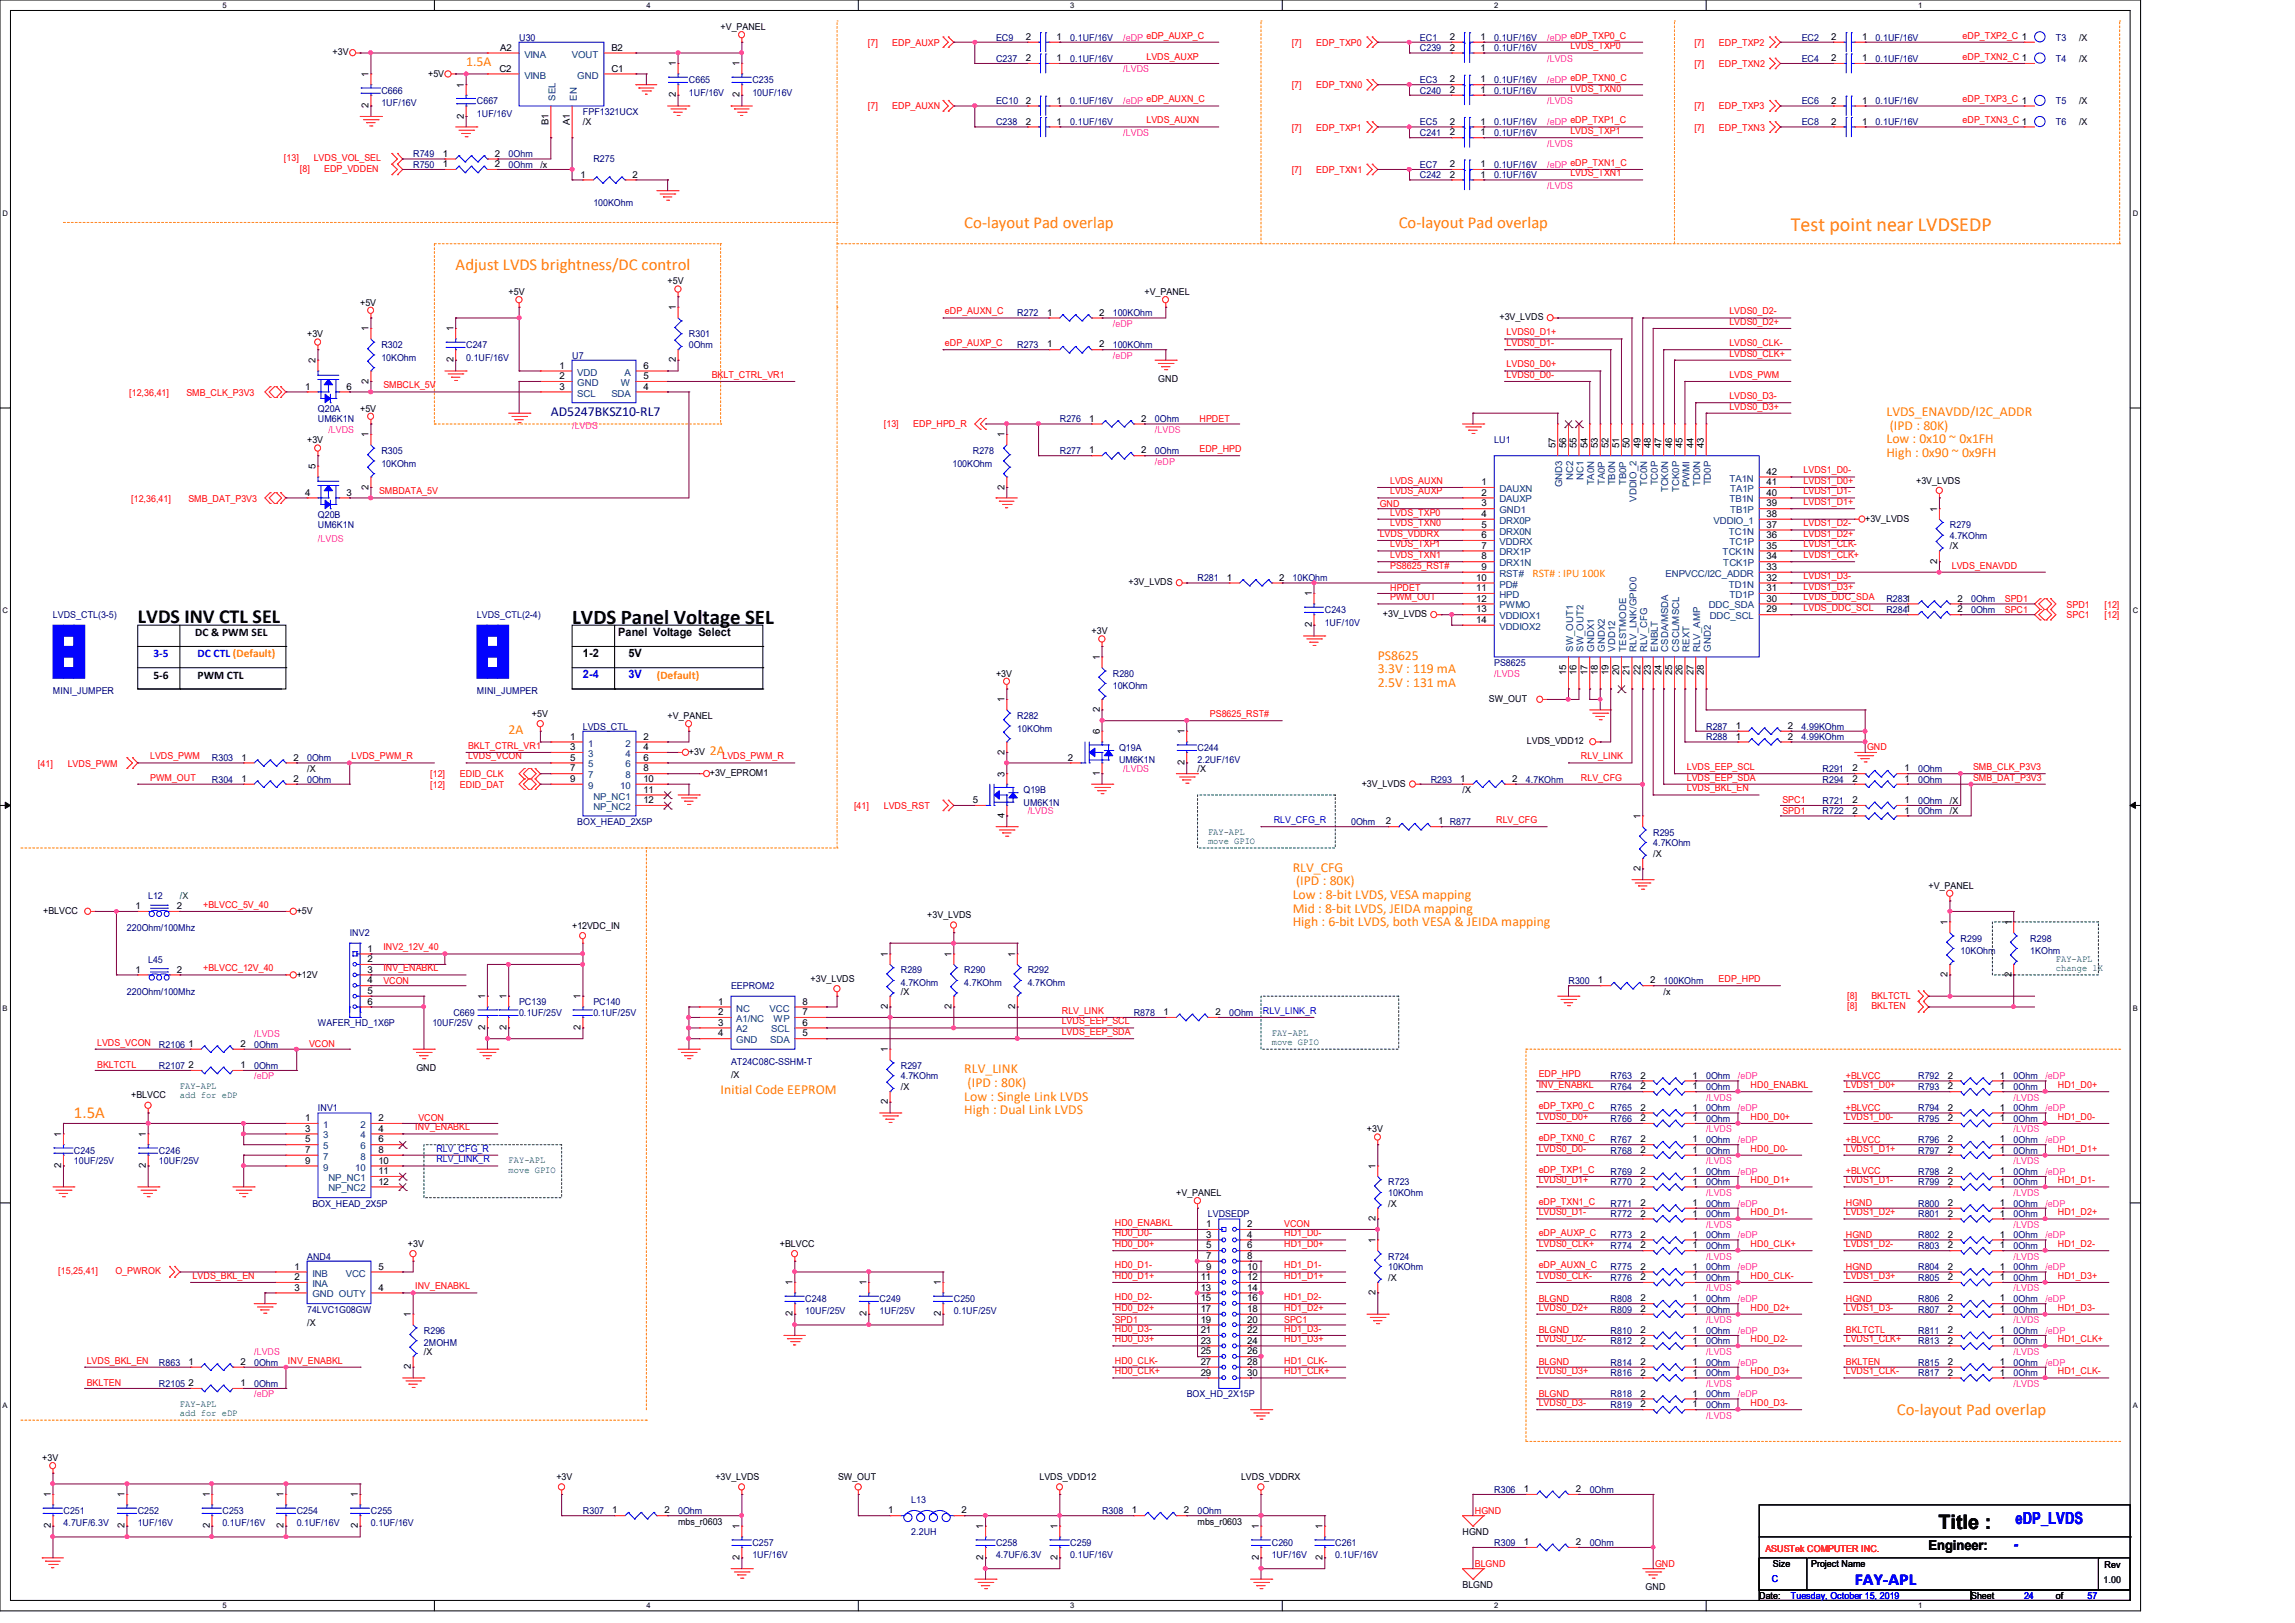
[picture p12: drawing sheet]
<svg xmlns="http://www.w3.org/2000/svg" width="297mm" height="210mm" viewBox="0 0 297 210" stroke-linecap="round" stroke-linejoin="round" font-family="sans-serif">
<defs><g id="words">
<text font-size="2.7" x="74" y="80.7">LVDS Panel Voltage SEL</text>
<text font-size="2.6" fill="#ff8000" x="231.8" y="29.9">Test point near LVDSEDP</text>
<g font-size="2.6">
<text x="17.8" y="80.6">LVDS INV CTL SEL</text>
<text x="250.9" y="197.9">Title :</text>
</g>
<g font-size="2.2" fill="#ff8000">
<text x="124.8" y="29.5">Co-layout Pad overlap</text>
<text x="181" y="29.5">Co-layout Pad overlap</text>
<text x="59" y="35">Adjust LVDS brightness/DC control</text>
<text x="9.6" y="144.7">1.5A</text>
<text x="245.5" y="183.1">Co-layout Pad overlap</text>
</g>
<g font-size="2.2" fill="#00f">
<text x="260.9" y="197.2">eDP_LVDS</text>
<text x="240" y="205.1">FAY-APL</text>
</g>
<g font-size="1.8" fill="#ff8000">
<text x="60.3" y="8.6">1.5A</text>
<text x="244.1" y="53.8">LVDS_ENAVDD/I2C_ADDR</text>
<text x="244.1" y="57.4">Low : 0x10 ~ 0x1FH</text>
<text x="244.1" y="59.1">High : 0x90 ~ 0x9FH</text>
<text x="244.6" y="55.6">(IPD : 80K)</text>
<text x="178.3" y="85.3">PS8625</text>
<text x="178.3" y="87.1">3.3V : 119 mA</text>
<text x="178.3" y="88.9">2.5V : 131 mA</text>
<text x="65.8" y="95">2A</text>
<text x="91.9" y="97.7">2A</text>
<text x="167.3" y="112.8">RLV_CFG</text>
<text x="167.3" y="116.3">Low : 8-bit LVDS, VESA mapping</text>
<text x="167.3" y="118.1">Mid : 8-bit LVDS, JEIDA mapping</text>
<text x="167.3" y="119.9">High : 6-bit LVDS, both VESA &amp; JEIDA mapping</text>
<text x="167.7" y="114.6">(IPD : 80K)</text>
<text x="93.3" y="141.6">Initial Code EEPROM</text>
<text x="124.8" y="138.9">RLV_LINK</text>
<text x="124.8" y="142.4">Low : Single Link LVDS</text>
<text x="125.2" y="140.6">(IPD : 80K)</text>
<text x="124.8" y="144.2">High : Dual Link LVDS</text>
</g>
<text font-size="1.8" fill="#000080" x="71.3" y="53.8">AD5247BKSZ10-RL7</text>
<text font-size="1.8" x="249.6" y="200.5">Engineer:</text>
<text font-size="1.8" fill="#00f" x="260.6" y="200.5">-</text>
<g font-size="1.5" fill="#ff8000">
<text x="198.3" y="74.6">RST# : IPU 100K</text>
<text x="85" y="87.8">(Default)</text>
</g>
<g font-size="1.5">
<text x="25.3" y="82.3">DC &amp; PWM SEL</text>
<text x="80" y="82.3">Panel Voltage Select</text>
<text x="19.9" y="87.8">5-6</text>
<text x="25.6" y="87.8">PWM CTL</text>
<text x="75.4" y="85">1-2</text>
<text x="81.3" y="85">5V</text>
</g>
<g font-size="1.5" fill="#00f">
<text x="19.9" y="85">3-5</text>
<text x="25.6" y="85">DC CTL (Default)</text>
<text x="75.4" y="87.8">2-4</text>
<text x="81.3" y="87.8">3V</text>
</g>
<g font-size="1.2" fill="#000080">
<text x="67.2" y="5.2">U30</text>
<text x="128.9" y="5.2">EC9</text>
<text x="138.5" y="5.2">0.1UF/16V</text>
<text x="183.8" y="5.2">EC1</text>
<text x="193.4" y="5.2">0.1UF/16V</text>
<text x="233.2" y="5.2">EC2</text>
<text x="242.7" y="5.2">0.1UF/16V</text>
<text x="266.1" y="5.2">T3</text>
<text x="89.2" y="10.7">C665</text>
<text x="97.4" y="10.7">C235</text>
<text x="128.9" y="8">C237</text>
<text x="138.5" y="8">0.1UF/16V</text>
<text x="183.8" y="6.6">C239</text>
<text x="183.8" y="10.7">EC3</text>
<text x="193.4" y="6.6">0.1UF/16V</text>
<text x="193.4" y="10.7">0.1UF/16V</text>
<text x="233.2" y="8">EC4</text>
<text x="242.7" y="8">0.1UF/16V</text>
<text x="266.1" y="8">T4</text>
<text x="49.4" y="12.1">C666</text>
<text x="49.4" y="13.8">1UF/16V</text>
<text x="61.7" y="13.5">C667</text>
<text x="61.7" y="15.1">1UF/16V</text>
<text x="75.4" y="14.9">FPF1321UCX</text>
<text x="89.2" y="12.4">1UF/16V</text>
<text x="97.4" y="12.4">10UF/16V</text>
<text x="128.9" y="13.5">EC10</text>
<text x="128.9" y="16.2">C238</text>
<text x="138.5" y="13.5">0.1UF/16V</text>
<text x="138.5" y="16.2">0.1UF/16V</text>
<text x="183.8" y="12.1">C240</text>
<text x="183.8" y="17.6">C241</text>
<text x="183.8" y="16.2">EC5</text>
<text x="193.4" y="12.1">0.1UF/16V</text>
<text x="193.4" y="17.6">0.1UF/16V</text>
<text x="193.4" y="16.2">0.1UF/16V</text>
<text x="233.2" y="13.5">EC6</text>
<text x="233.2" y="16.2">EC8</text>
<text x="242.7" y="13.5">0.1UF/16V</text>
<text x="242.7" y="16.2">0.1UF/16V</text>
<text x="266.1" y="16.2">T6</text>
<text x="266.1" y="13.5">T5</text>
<text x="53.5" y="20.3">R749</text>
<text x="53.5" y="21.7">R750</text>
<text x="65.8" y="20.3">0Ohm</text>
<text x="65.8" y="21.7">0Ohm</text>
<text x="76.8" y="21">R275</text>
<text x="183.8" y="23.1">C242</text>
<text x="183.8" y="21.7">EC7</text>
<text x="193.4" y="23.1">0.1UF/16V</text>
<text x="193.4" y="21.7">0.1UF/16V</text>
<text x="76.8" y="26.6">100KOhm</text>
<text x="131.7" y="40.9">R272</text>
<text x="144" y="40.9">100KOhm</text>
<text x="49.4" y="45">R302</text>
<text x="49.4" y="46.7">10KOhm</text>
<text x="60.3" y="45">C247</text>
<text x="60.3" y="46.7">0.1UF/16V</text>
<text x="74" y="46.4">U7</text>
<text x="89.2" y="43.6">R301</text>
<text x="89.2" y="45">0Ohm</text>
<text x="131.7" y="45">R273</text>
<text x="144" y="45">100KOhm</text>
<text x="41.1" y="53.3">Q20A</text>
<text x="41.1" y="54.6">UM6K1N</text>
<text x="49.4" y="58.7">R305</text>
<text x="125.9" y="58.7">R278</text>
<text x="137.2" y="54.6">R276</text>
<text x="137.2" y="58.7">R277</text>
<text x="149.5" y="54.6">0Ohm</text>
<text x="149.5" y="58.7">0Ohm</text>
<text x="193.4" y="57.4">LU1</text>
<text x="49.4" y="60.4">10KOhm</text>
<text x="123.3" y="60.4">100KOhm</text>
<text x="41.1" y="67">Q20B</text>
<text x="41.1" y="68.3">UM6K1N</text>
<text x="252.3" y="68.3">R279</text>
<text x="252.3" y="69.7">4.7KOhm</text>
<text x="155" y="75.2">R281</text>
<text x="167.3" y="75.2">10KOhm</text>
<text x="244.1" y="77.9">R2831</text>
<text x="255.1" y="77.9">0Ohm</text>
<text x="6.9" y="80">LVDS_CTL(3-5)</text>
<text x="61.7" y="80">LVDS_CTL(2-4)</text>
<text x="171.4" y="79.3">C243</text>
<text x="171.4" y="80.9">1UF/10V</text>
<text x="244.1" y="79.3">R2841</text>
<text x="255.1" y="79.3">0Ohm</text>
<text x="6.9" y="89.7">MINI_JUMPER</text>
<text x="61.7" y="89.7">MINI_JUMPER</text>
<text x="144" y="87.5">R280</text>
<text x="144" y="89.2">10KOhm</text>
<text x="193.4" y="86.1">PS8625</text>
<text x="75.4" y="94.4">LVDS_CTL</text>
<text x="131.7" y="93">R282</text>
<text x="131.7" y="94.7">10KOhm</text>
<text x="220.8" y="95.8">R288</text>
<text x="220.8" y="94.4">R287</text>
<text x="233.2" y="95.8">4.99KOhm</text>
<text x="233.2" y="94.4">4.99KOhm</text>
<text x="27.4" y="98.5">R303</text>
<text x="27.4" y="101.3">R304</text>
<text x="39.7" y="98.5">0Ohm</text>
<text x="39.7" y="101.3">0Ohm</text>
<text x="144.8" y="97.2">Q19A</text>
<text x="144.8" y="98.8">UM6K1N</text>
<text x="155" y="97.2">C244</text>
<text x="155" y="98.8">2.2UF/16V</text>
<text x="185.2" y="101.3">R293</text>
<text x="197.5" y="101.3">4.7KOhm</text>
<text x="235.9" y="99.9">R291</text>
<text x="235.9" y="101.3">R294</text>
<text x="248.2" y="99.9">0Ohm</text>
<text x="248.2" y="101.3">0Ohm</text>
<text x="74.7" y="106.7">BOX_HEAD_2X5P</text>
<text x="132.5" y="102.6">Q19B</text>
<text x="132.5" y="104.3">UM6K1N</text>
<text x="174.9" y="106.7">0Ohm</text>
<text x="235.9" y="104">R721</text>
<text x="235.9" y="105.4">R722</text>
<text x="248.2" y="104">0Ohm</text>
<text x="248.2" y="105.4">0Ohm</text>
<text x="213.9" y="108.1">R295</text>
<text x="213.9" y="109.5">4.7KOhm</text>
<text x="19.2" y="116.3">L12</text>
<text x="16.4" y="120.4">220Ohm/100Mhz</text>
<text x="19.2" y="124.6">L45</text>
<text x="45.3" y="121.2">INV2</text>
<text x="116.6" y="125.9">R289</text>
<text x="124.8" y="125.9">R290</text>
<text x="133" y="125.9">R292</text>
<text x="253.7" y="121.8">R299</text>
<text x="253.7" y="123.5">10KOhm</text>
<text x="262.8" y="121.8">R298</text>
<text x="262.8" y="123.5">1KOhm</text>
<text x="16.4" y="128.7">220Ohm/100Mhz</text>
<text x="58.7" y="131.4">C669</text>
<text x="67.2" y="130">PC139</text>
<text x="67.2" y="131.4">0.1UF/25V</text>
<text x="76.8" y="130">PC140</text>
<text x="76.8" y="131.4">0.1UF/25V</text>
<text x="94.6" y="128">EEPROM2</text>
<text x="116.6" y="127.6">4.7KOhm</text>
<text x="124.8" y="127.6">4.7KOhm</text>
<text x="133" y="127.6">4.7KOhm</text>
<text x="146.7" y="131.4">R878</text>
<text x="159.1" y="131.4">0Ohm</text>
<text x="203" y="127.3">R300</text>
<text x="215.3" y="127.3">100KOhm</text>
<text x="20.6" y="135.5">R2106</text>
<text x="32.9" y="135.5">0Ohm</text>
<text x="41.1" y="132.8">WAFER_HD_1X6P</text>
<text x="56" y="132.8">10UF/25V</text>
<text x="94.6" y="137.8">AT24C08C-SSHM-T</text>
<text x="20.6" y="138.3">R2107</text>
<text x="32.9" y="138.3">0Ohm</text>
<text x="41.1" y="143.8">INV1</text>
<text x="116.6" y="138.3">R297</text>
<text x="116.6" y="139.7">4.7KOhm</text>
<text x="208.4" y="143.8">R765</text>
<text x="208.4" y="139.7">R763</text>
<text x="208.4" y="141">R764</text>
<text x="220.8" y="143.8">0Ohm</text>
<text x="220.8" y="139.7">0Ohm</text>
<text x="220.8" y="141">0Ohm</text>
<text x="248.2" y="143.8">R794</text>
<text x="248.2" y="139.7">R792</text>
<text x="248.2" y="141">R793</text>
<text x="260.6" y="143.8">0Ohm</text>
<text x="260.6" y="139.7">0Ohm</text>
<text x="260.6" y="141">0Ohm</text>
<text x="9.6" y="149.3">C245</text>
<text x="20.6" y="149.3">C246</text>
<text x="208.4" y="145.2">R766</text>
<text x="208.4" y="147.9">R767</text>
<text x="208.4" y="149.3">R768</text>
<text x="220.8" y="145.2">0Ohm</text>
<text x="220.8" y="147.9">0Ohm</text>
<text x="220.8" y="149.3">0Ohm</text>
<text x="248.2" y="149.3">R797</text>
<text x="248.2" y="147.9">R796</text>
<text x="248.2" y="145.2">R795</text>
<text x="260.6" y="149.3">0Ohm</text>
<text x="260.6" y="147.9">0Ohm</text>
<text x="260.6" y="145.2">0Ohm</text>
<text x="9.6" y="150.6">10UF/25V</text>
<text x="20.6" y="150.6">10UF/25V</text>
<text x="179.7" y="153.4">R723</text>
<text x="179.7" y="154.7">10KOhm</text>
<text x="208.4" y="152">R769</text>
<text x="208.4" y="153.4">R770</text>
<text x="220.8" y="152">0Ohm</text>
<text x="220.8" y="153.4">0Ohm</text>
<text x="248.2" y="153.4">R799</text>
<text x="248.2" y="152">R798</text>
<text x="260.6" y="153.4">0Ohm</text>
<text x="260.6" y="152">0Ohm</text>
<text x="40.4" y="156.1">BOX_HEAD_2X5P</text>
<text x="156.3" y="157.5">LVDSEDP</text>
<text x="208.4" y="156.1">R771</text>
<text x="208.4" y="157.5">R772</text>
<text x="208.4" y="160.2">R773</text>
<text x="208.4" y="161.6">R774</text>
<text x="220.8" y="156.1">0Ohm</text>
<text x="220.8" y="157.5">0Ohm</text>
<text x="220.8" y="160.2">0Ohm</text>
<text x="220.8" y="161.6">0Ohm</text>
<text x="248.2" y="157.5">R801</text>
<text x="248.2" y="156.1">R800</text>
<text x="248.2" y="160.2">R802</text>
<text x="248.2" y="161.6">R803</text>
<text x="260.6" y="157.5">0Ohm</text>
<text x="260.6" y="156.1">0Ohm</text>
<text x="260.6" y="160.2">0Ohm</text>
<text x="260.6" y="161.6">0Ohm</text>
<text x="39.8" y="163">AND4</text>
<text x="179.7" y="163">R724</text>
<text x="179.7" y="164.3">10KOhm</text>
<text x="208.4" y="164.3">R775</text>
<text x="208.4" y="165.7">R776</text>
<text x="220.8" y="164.3">0Ohm</text>
<text x="220.8" y="165.7">0Ohm</text>
<text x="248.2" y="164.3">R804</text>
<text x="248.2" y="165.7">R805</text>
<text x="260.6" y="164.3">0Ohm</text>
<text x="260.6" y="165.7">0Ohm</text>
<text x="39.8" y="169.8">74LVC1G08GW</text>
<text x="54.9" y="172.6">R296</text>
<text x="104.2" y="168.4">C248</text>
<text x="104.2" y="170.1">10UF/25V</text>
<text x="113.8" y="168.4">C249</text>
<text x="113.8" y="170.1">1UF/25V</text>
<text x="123.4" y="168.4">C250</text>
<text x="123.4" y="170.1">0.1UF/25V</text>
<text x="208.4" y="169.8">R809</text>
<text x="208.4" y="168.4">R808</text>
<text x="208.4" y="172.6">R810</text>
<text x="208.4" y="173.9">R812</text>
<text x="220.8" y="169.8">0Ohm</text>
<text x="220.8" y="168.4">0Ohm</text>
<text x="220.8" y="172.6">0Ohm</text>
<text x="220.8" y="173.9">0Ohm</text>
<text x="248.2" y="169.8">R807</text>
<text x="248.2" y="168.4">R806</text>
<text x="248.2" y="173.9">R813</text>
<text x="248.2" y="172.6">R811</text>
<text x="260.6" y="169.8">0Ohm</text>
<text x="260.6" y="168.4">0Ohm</text>
<text x="260.6" y="173.9">0Ohm</text>
<text x="260.6" y="172.6">0Ohm</text>
<text x="20.6" y="176.7">R863</text>
<text x="20.6" y="179.4">R2105</text>
<text x="32.9" y="176.7">0Ohm</text>
<text x="32.9" y="179.4">0Ohm</text>
<text x="54.9" y="174.2">2MOHM</text>
<text x="208.4" y="178.1">R816</text>
<text x="208.4" y="176.7">R814</text>
<text x="220.8" y="178.1">0Ohm</text>
<text x="220.8" y="176.7">0Ohm</text>
<text x="248.2" y="178.1">R817</text>
<text x="248.2" y="176.7">R815</text>
<text x="260.6" y="178.1">0Ohm</text>
<text x="260.6" y="176.7">0Ohm</text>
<text x="153.6" y="180.8">BOX_HD_2X15P</text>
<text x="208.4" y="180.8">R818</text>
<text x="208.4" y="182.2">R819</text>
<text x="220.8" y="180.8">0Ohm</text>
<text x="220.8" y="182.2">0Ohm</text>
<text x="8.2" y="195.9">C251</text>
<text x="8.2" y="197.5">4.7UF/6.3V</text>
<text x="17.8" y="195.9">C252</text>
<text x="17.8" y="197.5">1UF/16V</text>
<text x="28.8" y="195.9">C253</text>
<text x="28.8" y="197.5">0.1UF/16V</text>
<text x="38.4" y="195.9">C254</text>
<text x="38.4" y="197.5">0.1UF/16V</text>
<text x="48" y="195.9">C255</text>
<text x="48" y="197.5">0.1UF/16V</text>
<text x="75.4" y="195.9">R307</text>
<text x="87.7" y="195.9">0Ohm</text>
<text x="117.9" y="194.5">L13</text>
<text x="142.6" y="195.9">R308</text>
<text x="155" y="195.9">0Ohm</text>
<text x="193.4" y="193.2">R306</text>
<text x="205.7" y="193.2">0Ohm</text>
<text x="97.4" y="200">C257</text>
<text x="97.4" y="201.6">1UF/16V</text>
<text x="117.9" y="198.6">2.2UH</text>
<text x="128.9" y="200">C258</text>
<text x="128.9" y="201.6">4.7UF/6.3V</text>
<text x="138.5" y="200">C259</text>
<text x="138.5" y="201.6">0.1UF/16V</text>
<text x="164.6" y="200">C260</text>
<text x="164.6" y="201.6">1UF/16V</text>
<text x="172.8" y="200">C261</text>
<text x="172.8" y="201.6">0.1UF/16V</text>
<text x="193.4" y="200">R309</text>
<text x="205.7" y="200">0Ohm</text>
</g>
<g font-size="1.2">
<text x="93.3" y="3.9">+V_PANEL</text>
<text x="132.8" y="5.2">2</text>
<text x="136.7" y="5.2">1</text>
<text x="187.6" y="5.2">2</text>
<text x="191.6" y="5.2">1</text>
<text x="237" y="5.2">2</text>
<text x="241" y="5.2">1</text>
<text x="269.1" y="5.2">/X</text>
<text x="43.1" y="7.2">+3V</text>
<text x="47.7" y="10" transform="rotate(-90 47.7 10)">1</text>
<text x="55.4" y="9.9">+5V</text>
<text x="60" y="11.3" transform="rotate(-90 60 11.3)">1</text>
<text x="64.6" y="9.3">C2</text>
<text x="64.7" y="6.6">A2</text>
<text x="79.1" y="6.6">B2</text>
<text x="79.1" y="9.3">C1</text>
<text x="87.5" y="8.6" transform="rotate(-90 87.5 8.6)">1</text>
<text x="95.7" y="8.6" transform="rotate(-90 95.7 8.6)">1</text>
<text x="132.8" y="7.9">2</text>
<text x="136.7" y="7.9">1</text>
<text x="187.6" y="6.6">2</text>
<text x="187.6" y="10.7">2</text>
<text x="191.6" y="6.6">1</text>
<text x="191.6" y="10.7">1</text>
<text x="237" y="7.9">2</text>
<text x="241" y="7.9">1</text>
<text x="269.1" y="8">/X</text>
<text x="47.7" y="14" transform="rotate(-90 47.7 14)">2</text>
<text x="60" y="15.4" transform="rotate(-90 60 15.4)">2</text>
<text x="71" y="16.2" transform="rotate(-90 71 16.2)">B1</text>
<text x="73.7" y="16.2" transform="rotate(-90 73.7 16.2)">A1</text>
<text x="75.4" y="16.2">/X</text>
<text x="87.5" y="12.6" transform="rotate(-90 87.5 12.6)">2</text>
<text x="95.7" y="12.6" transform="rotate(-90 95.7 12.6)">2</text>
<text x="132.8" y="13.4">2</text>
<text x="132.8" y="16.1">2</text>
<text x="136.7" y="13.4">1</text>
<text x="136.7" y="16.1">1</text>
<text x="187.6" y="12">2</text>
<text x="187.6" y="17.5">2</text>
<text x="187.6" y="16.1">2</text>
<text x="191.6" y="12">1</text>
<text x="191.6" y="17.5">1</text>
<text x="191.6" y="16.1">1</text>
<text x="237" y="13.4">2</text>
<text x="237" y="16.1">2</text>
<text x="241" y="13.4">1</text>
<text x="241" y="16.1">1</text>
<text x="269.1" y="16.2">/X</text>
<text x="269.1" y="13.5">/X</text>
<text x="57.3" y="20.3">1</text>
<text x="57.3" y="21.6">1</text>
<text x="64" y="20.3">2</text>
<text x="64" y="21.6">2</text>
<text x="69.9" y="21.7">/x</text>
<text x="75.1" y="23">1</text>
<text x="81.9" y="23">2</text>
<text x="187.6" y="23">2</text>
<text x="187.6" y="21.6">2</text>
<text x="191.6" y="23">1</text>
<text x="191.6" y="21.6">1</text>
<text x="46.6" y="39.5">+5V</text>
<text x="65.8" y="38.1">+5V</text>
<text x="86.4" y="36.8">+5V</text>
<text x="87.5" y="40.2" transform="rotate(-90 87.5 40.2)">1</text>
<text x="135.5" y="40.9">1</text>
<text x="142.2" y="40.9">2</text>
<text x="148.1" y="38.1">+V_PANEL</text>
<text x="194.1" y="41.4">+3V_LVDS</text>
<text x="39.8" y="43.6">+3V</text>
<text x="40.9" y="47" transform="rotate(-90 40.9 47)">2</text>
<text x="47.7" y="42.9" transform="rotate(-90 47.7 42.9)">1</text>
<text x="58.7" y="46.9" transform="rotate(-90 58.7 46.9)">2</text>
<text x="58.7" y="42.9" transform="rotate(-90 58.7 42.9)">1</text>
<text x="72.4" y="47.7">1</text>
<text x="83.3" y="47.7">6</text>
<text x="87.5" y="46.9" transform="rotate(-90 87.5 46.9)">2</text>
<text x="135.5" y="45">1</text>
<text x="142.2" y="45">2</text>
<text x="39.5" y="50.4">1</text>
<text x="44.8" y="50.4">6</text>
<text x="46.6" y="53.3">+5V</text>
<text x="47.7" y="49.7" transform="rotate(-90 47.7 49.7)">2</text>
<text x="72.4" y="49.1">2</text>
<text x="72.4" y="50.4">3</text>
<text x="83.3" y="49.1">5</text>
<text x="83.3" y="50.4">4</text>
<text x="149.9" y="49.4">GND</text>
<text x="39.8" y="57.4">+3V</text>
<text x="47.7" y="56.6" transform="rotate(-90 47.7 56.6)">1</text>
<text x="130" y="56.6" transform="rotate(-90 130 56.6)">1</text>
<text x="141" y="54.6">1</text>
<text x="141" y="58.7">1</text>
<text x="147.7" y="54.6">2</text>
<text x="147.7" y="58.7">2</text>
<text x="201.3" y="58" transform="rotate(-90 201.3 58)">57</text>
<text x="202.7" y="58" transform="rotate(-90 202.7 58)">56</text>
<text x="204" y="58" transform="rotate(-90 204 58)">55</text>
<text x="205.4" y="58" transform="rotate(-90 205.4 58)">54</text>
<text x="206.8" y="58" transform="rotate(-90 206.8 58)">53</text>
<text x="208.2" y="58" transform="rotate(-90 208.2 58)">52</text>
<text x="209.5" y="58" transform="rotate(-90 209.5 58)">51</text>
<text x="210.9" y="58" transform="rotate(-90 210.9 58)">50</text>
<text x="212.3" y="58" transform="rotate(-90 212.3 58)">49</text>
<text x="213.7" y="58" transform="rotate(-90 213.7 58)">48</text>
<text x="215" y="58" transform="rotate(-90 215 58)">47</text>
<text x="216.4" y="58" transform="rotate(-90 216.4 58)">46</text>
<text x="217.8" y="58" transform="rotate(-90 217.8 58)">45</text>
<text x="219.2" y="58" transform="rotate(-90 219.2 58)">44</text>
<text x="220.5" y="58" transform="rotate(-90 220.5 58)">43</text>
<text x="39.5" y="64.1">4</text>
<text x="40.9" y="60.7" transform="rotate(-90 40.9 60.7)">5</text>
<text x="44.8" y="64.1">3</text>
<text x="47.7" y="63.4" transform="rotate(-90 47.7 63.4)">2</text>
<text x="130" y="63.4" transform="rotate(-90 130 63.4)">2</text>
<text x="191.7" y="62.8">1</text>
<text x="191.7" y="64.1">2</text>
<text x="191.7" y="65.5">3</text>
<text x="228.6" y="65.5">39</text>
<text x="228.6" y="64.1">40</text>
<text x="228.6" y="62.8">41</text>
<text x="228.6" y="61.4">42</text>
<text x="248" y="62.6">+3V_LVDS</text>
<text x="191.7" y="66.9">4</text>
<text x="191.7" y="68.3">5</text>
<text x="191.7" y="69.6">6</text>
<text x="191.7" y="71">7</text>
<text x="228.6" y="71">35</text>
<text x="228.6" y="69.6">36</text>
<text x="228.6" y="68.3">37</text>
<text x="228.6" y="66.9">38</text>
<text x="241.4" y="67.5">+3V_LVDS</text>
<text x="250.7" y="66.2" transform="rotate(-90 250.7 66.2)">1</text>
<text x="252.3" y="71.1">/X</text>
<text x="146" y="75.7">+3V_LVDS</text>
<text x="158.8" y="75.1">1</text>
<text x="165.6" y="75.1">2</text>
<text x="169.8" y="77.2" transform="rotate(-90 169.8 77.2)">1</text>
<text x="191" y="75.1">10</text>
<text x="191" y="76.5">11</text>
<text x="191" y="77.9">12</text>
<text x="191.7" y="72.4">8</text>
<text x="191.7" y="73.7">9</text>
<text x="228.6" y="77.9">30</text>
<text x="228.6" y="76.5">31</text>
<text x="228.6" y="75.1">32</text>
<text x="228.6" y="73.7">33</text>
<text x="228.6" y="72.4">34</text>
<text x="250.7" y="72.9" transform="rotate(-90 250.7 72.9)">2</text>
<text x="253.3" y="77.9">2</text>
<text x="141.3" y="82">+3V</text>
<text x="169.8" y="81.2" transform="rotate(-90 169.8 81.2)">2</text>
<text x="179" y="79.8">+3V_LVDS</text>
<text x="191" y="79.2">13</text>
<text x="191" y="80.6">14</text>
<text x="228.6" y="79.2">29</text>
<text x="253.3" y="79.2">2</text>
<text x="128.9" y="87.5">+3V</text>
<text x="142.3" y="85.4" transform="rotate(-90 142.3 85.4)">1</text>
<text x="202.7" y="87.3" transform="rotate(-90 202.7 87.3)">15</text>
<text x="204" y="87.3" transform="rotate(-90 204 87.3)">16</text>
<text x="205.4" y="87.3" transform="rotate(-90 205.4 87.3)">17</text>
<text x="206.8" y="87.3" transform="rotate(-90 206.8 87.3)">18</text>
<text x="208.2" y="87.3" transform="rotate(-90 208.2 87.3)">19</text>
<text x="209.5" y="87.3" transform="rotate(-90 209.5 87.3)">20</text>
<text x="210.9" y="87.3" transform="rotate(-90 210.9 87.3)">21</text>
<text x="212.3" y="87.3" transform="rotate(-90 212.3 87.3)">22</text>
<text x="213.7" y="87.3" transform="rotate(-90 213.7 87.3)">23</text>
<text x="215" y="87.3" transform="rotate(-90 215 87.3)">24</text>
<text x="216.4" y="87.3" transform="rotate(-90 216.4 87.3)">25</text>
<text x="217.8" y="87.3" transform="rotate(-90 217.8 87.3)">26</text>
<text x="219.2" y="87.3" transform="rotate(-90 219.2 87.3)">27</text>
<text x="220.5" y="87.3" transform="rotate(-90 220.5 87.3)">28</text>
<text x="68.8" y="92.8">+5V</text>
<text x="73.8" y="95.7">1</text>
<text x="83.3" y="95.7">2</text>
<text x="86.4" y="93">+V_PANEL</text>
<text x="130" y="90.9" transform="rotate(-90 130 90.9)">1</text>
<text x="142.3" y="95" transform="rotate(-90 142.3 95)">6</text>
<text x="142.3" y="92.2" transform="rotate(-90 142.3 92.2)">2</text>
<text x="153.3" y="95" transform="rotate(-90 153.3 95)">1</text>
<text x="192.7" y="90.8">SW_OUT</text>
<text x="224.7" y="95.7">1</text>
<text x="224.7" y="94.3">1</text>
<text x="231.4" y="95.7">2</text>
<text x="231.4" y="94.3">2</text>
<text x="31.2" y="98.4">1</text>
<text x="31.2" y="101.2">1</text>
<text x="38" y="98.4">2</text>
<text x="38" y="101.2">2</text>
<text x="39.8" y="99.9">/X</text>
<text x="73.8" y="97.1">3</text>
<text x="73.8" y="98.4">5</text>
<text x="73.8" y="99.8">7</text>
<text x="73.8" y="101.2">9</text>
<text x="83.3" y="97.1">4</text>
<text x="83.3" y="98.4">6</text>
<text x="83.3" y="99.8">8</text>
<text x="83.3" y="101.2">10</text>
<text x="89.2" y="97.7">+3V</text>
<text x="91.9" y="100.4">+3V_EPROM1</text>
<text x="130" y="100.5" transform="rotate(-90 130 100.5)">3</text>
<text x="130" y="97.7" transform="rotate(-90 130 97.7)">2</text>
<text x="138.2" y="98.4">2</text>
<text x="142.3" y="100.4" transform="rotate(-90 142.3 100.4)">1</text>
<text x="153.3" y="99" transform="rotate(-90 153.3 99)">2</text>
<text x="155" y="99.9">/X</text>
<text x="176.2" y="101.8">+3V_LVDS</text>
<text x="189" y="101.2">1</text>
<text x="195.7" y="101.2">2</text>
<text x="197.6" y="96.3">LVDS_VDD12</text>
<text x="239.7" y="99.8">2</text>
<text x="239.7" y="101.2">2</text>
<text x="246.5" y="99.8">1</text>
<text x="246.5" y="101.2">1</text>
<text x="83.3" y="102.6">11</text>
<text x="83.3" y="103.9">12</text>
<text x="125.9" y="103.9">5</text>
<text x="130" y="105.9" transform="rotate(-90 130 105.9)">4</text>
<text x="179.4" y="106.7">2</text>
<text x="186.1" y="106.7">1 R877</text>
<text x="189.3" y="102.6">/X</text>
<text x="212.3" y="106" transform="rotate(-90 212.3 106)">1</text>
<text x="239.7" y="103.9">2</text>
<text x="239.7" y="105.3">2</text>
<text x="246.5" y="103.9">1</text>
<text x="246.5" y="105.3">1</text>
<text x="252.3" y="104">/X</text>
<text x="252.3" y="105.4">/X</text>
<text x="212.3" y="112.7" transform="rotate(-90 212.3 112.7)">2</text>
<text x="213.9" y="110.9">/X</text>
<text x="5.6" y="118.3">+BLVCC</text>
<text x="17.5" y="117.6">1</text>
<text x="22.9" y="117.6">2</text>
<text x="38.4" y="118.3">+5V</text>
<text x="120" y="118.8">+3V_LVDS</text>
<text x="249.6" y="115">+V_PANEL</text>
<text x="252.1" y="119.7" transform="rotate(-90 252.1 119.7)">1</text>
<text x="260.3" y="119.7" transform="rotate(-90 260.3 119.7)">1</text>
<text x="17.5" y="125.9">1</text>
<text x="22.9" y="125.9">2</text>
<text x="47.6" y="123.1">1</text>
<text x="47.6" y="124.5">2</text>
<text x="47.6" y="125.9">3</text>
<text x="74" y="120.2">+12VDC_IN</text>
<text x="114.9" y="123.8" transform="rotate(-90 114.9 123.8)">1</text>
<text x="123.1" y="123.8" transform="rotate(-90 123.1 123.8)">1</text>
<text x="131.4" y="123.8" transform="rotate(-90 131.4 123.8)">1</text>
<text x="38.4" y="126.5">+12V</text>
<text x="47.6" y="127.3">4</text>
<text x="47.6" y="128.6">5</text>
<text x="47.6" y="130">6</text>
<text x="62.8" y="129.3" transform="rotate(-90 62.8 129.3)">1</text>
<text x="65.5" y="129.3" transform="rotate(-90 65.5 129.3)">1</text>
<text x="75.1" y="129.3" transform="rotate(-90 75.1 129.3)">1</text>
<text x="93" y="130">1</text>
<text x="93" y="131.4">2</text>
<text x="103.8" y="131.4">7</text>
<text x="103.8" y="130">8</text>
<text x="104.9" y="127">+3V_LVDS</text>
<text x="114.9" y="130.6" transform="rotate(-90 114.9 130.6)">2</text>
<text x="116.6" y="128.7">/X</text>
<text x="123.1" y="130.6" transform="rotate(-90 123.1 130.6)">2</text>
<text x="131.4" y="130.6" transform="rotate(-90 131.4 130.6)">2</text>
<text x="150.6" y="131.4">1</text>
<text x="157.3" y="131.4">2</text>
<text x="206.8" y="127.3">1</text>
<text x="213.6" y="127.3">2</text>
<text x="215.3" y="128.7">/x</text>
<text x="252.1" y="126.4" transform="rotate(-90 252.1 126.4)">2</text>
<text x="260.3" y="126.4" transform="rotate(-90 260.3 126.4)">2</text>
<text x="24.4" y="135.5">1</text>
<text x="31.1" y="135.5">2</text>
<text x="62.8" y="133.3" transform="rotate(-90 62.8 133.3)">2</text>
<text x="65.5" y="133.3" transform="rotate(-90 65.5 133.3)">2</text>
<text x="75.1" y="133.3" transform="rotate(-90 75.1 133.3)">2</text>
<text x="93" y="132.7">3</text>
<text x="93" y="134.1">4</text>
<text x="103.8" y="134.1">5</text>
<text x="103.8" y="132.7">6</text>
<text x="114.9" y="136.2" transform="rotate(-90 114.9 136.2)">1</text>
<text x="17" y="142.1">+BLVCC</text>
<text x="24.4" y="138.2">2</text>
<text x="31.1" y="138.2">1</text>
<text x="53.9" y="138.6">GND</text>
<text x="94.6" y="139.5">/X</text>
<text x="114.9" y="142.9" transform="rotate(-90 114.9 142.9)">2</text>
<text x="116.6" y="141">/X</text>
<text x="212.3" y="143.7">2</text>
<text x="212.3" y="139.6">2</text>
<text x="212.3" y="141">2</text>
<text x="219" y="143.7">1</text>
<text x="219" y="139.6">1</text>
<text x="219" y="141">1</text>
<text x="252.1" y="143.7">2</text>
<text x="252.1" y="139.6">2</text>
<text x="252.1" y="141">2</text>
<text x="258.8" y="143.7">1</text>
<text x="258.8" y="139.6">1</text>
<text x="258.8" y="141">1</text>
<text x="7.9" y="147.1" transform="rotate(-90 7.9 147.1)">1</text>
<text x="18.9" y="147.1" transform="rotate(-90 18.9 147.1)">1</text>
<text x="39.5" y="145.1">1</text>
<text x="39.5" y="146.4">3</text>
<text x="39.5" y="147.8">5</text>
<text x="39.5" y="149.2">7</text>
<text x="49" y="145.1">2</text>
<text x="49" y="146.4">4</text>
<text x="49" y="147.8">6</text>
<text x="49" y="149.2">8</text>
<text x="176.9" y="146.5">+3V</text>
<text x="212.3" y="145.1">2</text>
<text x="212.3" y="147.8">2</text>
<text x="212.3" y="149.2">2</text>
<text x="219" y="145.1">1</text>
<text x="219" y="147.8">1</text>
<text x="219" y="149.2">1</text>
<text x="252.1" y="149.2">2</text>
<text x="252.1" y="147.8">2</text>
<text x="252.1" y="145.1">2</text>
<text x="258.8" y="149.2">1</text>
<text x="258.8" y="147.8">1</text>
<text x="258.8" y="145.1">1</text>
<text x="7.9" y="151.1" transform="rotate(-90 7.9 151.1)">2</text>
<text x="18.9" y="151.1" transform="rotate(-90 18.9 151.1)">2</text>
<text x="39.5" y="150.6">9</text>
<text x="49" y="150.6">10</text>
<text x="49" y="151.9">11</text>
<text x="49" y="153.3">12</text>
<text x="152.2" y="154.7">+V_PANEL</text>
<text x="178" y="151.3" transform="rotate(-90 178 151.3)">1</text>
<text x="212.3" y="151.9">2</text>
<text x="212.3" y="153.3">2</text>
<text x="219" y="151.9">1</text>
<text x="219" y="153.3">1</text>
<text x="252.1" y="153.3">2</text>
<text x="252.1" y="151.9">2</text>
<text x="258.8" y="153.3">1</text>
<text x="258.8" y="151.9">1</text>
<text x="52.8" y="161.3">+3V</text>
<text x="100.9" y="161.3">+BLVCC</text>
<text x="156.1" y="158.8">1</text>
<text x="156.1" y="160.1">3</text>
<text x="156.1" y="161.5">5</text>
<text x="161.4" y="158.8">2</text>
<text x="161.4" y="160.1">4</text>
<text x="161.4" y="161.5">6</text>
<text x="178" y="160.9" transform="rotate(-90 178 160.9)">1</text>
<text x="178" y="158" transform="rotate(-90 178 158)">2</text>
<text x="179.7" y="156.1">/X</text>
<text x="212.3" y="156">2</text>
<text x="212.3" y="157.4">2</text>
<text x="212.3" y="160.1">2</text>
<text x="212.3" y="161.5">2</text>
<text x="219" y="156">1</text>
<text x="219" y="157.4">1</text>
<text x="219" y="160.1">1</text>
<text x="219" y="161.5">1</text>
<text x="252.1" y="157.4">2</text>
<text x="252.1" y="156">2</text>
<text x="252.1" y="160.1">2</text>
<text x="252.1" y="161.5">2</text>
<text x="258.8" y="157.4">1</text>
<text x="258.8" y="156">1</text>
<text x="258.8" y="160.1">1</text>
<text x="258.8" y="161.5">1</text>
<text x="38.1" y="164.3">1</text>
<text x="38.1" y="165.6">2</text>
<text x="38.1" y="167">3</text>
<text x="49" y="167">4</text>
<text x="49" y="164.3">5</text>
<text x="102.6" y="166.3" transform="rotate(-90 102.6 166.3)">1</text>
<text x="112.1" y="166.3" transform="rotate(-90 112.1 166.3)">1</text>
<text x="121.7" y="166.3" transform="rotate(-90 121.7 166.3)">1</text>
<text x="155.4" y="165.6">11</text>
<text x="155.4" y="167">13</text>
<text x="156.1" y="162.9">7</text>
<text x="156.1" y="164.3">9</text>
<text x="161.4" y="162.9">8</text>
<text x="161.4" y="164.3">10</text>
<text x="161.4" y="165.6">12</text>
<text x="161.4" y="167">14</text>
<text x="178" y="167.6" transform="rotate(-90 178 167.6)">2</text>
<text x="179.7" y="165.7">/X</text>
<text x="212.3" y="164.3">2</text>
<text x="212.3" y="165.6">2</text>
<text x="219" y="164.3">1</text>
<text x="219" y="165.6">1</text>
<text x="252.1" y="164.3">2</text>
<text x="252.1" y="165.6">2</text>
<text x="258.8" y="164.3">1</text>
<text x="258.8" y="165.6">1</text>
<text x="39.8" y="171.6">/X</text>
<text x="53.2" y="170.5" transform="rotate(-90 53.2 170.5)">1</text>
<text x="102.6" y="170.3" transform="rotate(-90 102.6 170.3)">2</text>
<text x="112.1" y="170.3" transform="rotate(-90 112.1 170.3)">2</text>
<text x="121.7" y="170.3" transform="rotate(-90 121.7 170.3)">2</text>
<text x="155.4" y="168.4">15</text>
<text x="155.4" y="169.8">17</text>
<text x="155.4" y="171.2">19</text>
<text x="155.4" y="172.5">21</text>
<text x="155.4" y="173.9">23</text>
<text x="161.4" y="168.4">16</text>
<text x="161.4" y="169.8">18</text>
<text x="161.4" y="171.2">20</text>
<text x="161.4" y="172.5">22</text>
<text x="161.4" y="173.9">24</text>
<text x="212.3" y="169.8">2</text>
<text x="212.3" y="168.4">2</text>
<text x="212.3" y="172.5">2</text>
<text x="212.3" y="173.9">2</text>
<text x="219" y="169.8">1</text>
<text x="219" y="168.4">1</text>
<text x="219" y="172.5">1</text>
<text x="219" y="173.9">1</text>
<text x="252.1" y="169.8">2</text>
<text x="252.1" y="168.4">2</text>
<text x="252.1" y="173.9">2</text>
<text x="252.1" y="172.5">2</text>
<text x="258.8" y="169.8">1</text>
<text x="258.8" y="168.4">1</text>
<text x="258.8" y="173.9">1</text>
<text x="258.8" y="172.5">1</text>
<text x="24.4" y="176.6">1</text>
<text x="24.4" y="179.4">2</text>
<text x="31.1" y="176.6">2</text>
<text x="31.1" y="179.4">1</text>
<text x="53.2" y="177.2" transform="rotate(-90 53.2 177.2)">2</text>
<text x="54.9" y="175.3">/X</text>
<text x="155.4" y="175.3">25</text>
<text x="155.4" y="176.6">27</text>
<text x="155.4" y="178">29</text>
<text x="161.4" y="175.3">26</text>
<text x="161.4" y="176.6">28</text>
<text x="161.4" y="178">30</text>
<text x="212.3" y="178">2</text>
<text x="212.3" y="176.6">2</text>
<text x="219" y="178">1</text>
<text x="219" y="176.6">1</text>
<text x="252.1" y="178">2</text>
<text x="252.1" y="176.6">2</text>
<text x="258.8" y="178">1</text>
<text x="258.8" y="176.6">1</text>
<text x="212.3" y="180.7">2</text>
<text x="212.3" y="182.1">2</text>
<text x="219" y="180.7">1</text>
<text x="219" y="182.1">1</text>
<text x="5.5" y="189">+3V</text>
<text x="72" y="191.5">+3V</text>
<text x="92.6" y="191.5">+3V_LVDS</text>
<text x="108.5" y="191.5">SW_OUT</text>
<text x="134.5" y="191.5">LVDS_VDD12</text>
<text x="160.6" y="191.5">LVDS_VDDRX</text>
<text x="6.6" y="197.8" transform="rotate(-90 6.6 197.8)">2</text>
<text x="6.6" y="193.8" transform="rotate(-90 6.6 193.8)">1</text>
<text x="16.1" y="197.8" transform="rotate(-90 16.1 197.8)">2</text>
<text x="16.1" y="193.8" transform="rotate(-90 16.1 193.8)">1</text>
<text x="27.1" y="197.8" transform="rotate(-90 27.1 197.8)">2</text>
<text x="27.1" y="193.8" transform="rotate(-90 27.1 193.8)">1</text>
<text x="36.7" y="197.8" transform="rotate(-90 36.7 197.8)">2</text>
<text x="36.7" y="193.8" transform="rotate(-90 36.7 193.8)">1</text>
<text x="46.3" y="197.8" transform="rotate(-90 46.3 197.8)">2</text>
<text x="46.3" y="193.8" transform="rotate(-90 46.3 193.8)">1</text>
<text x="79.2" y="195.8">1</text>
<text x="86" y="195.8">2</text>
<text x="87.8" y="197.3">mbs_r0603</text>
<text x="95.7" y="197.9" transform="rotate(-90 95.7 197.9)">1</text>
<text x="114.9" y="195.8">1</text>
<text x="124.4" y="195.8">2</text>
<text x="127.3" y="197.9" transform="rotate(-90 127.3 197.9)">1</text>
<text x="136.9" y="197.9" transform="rotate(-90 136.9 197.9)">1</text>
<text x="146.5" y="195.8">1</text>
<text x="153.2" y="195.8">2</text>
<text x="155" y="197.3">mbs_r0603</text>
<text x="162.9" y="197.9" transform="rotate(-90 162.9 197.9)">1</text>
<text x="171.2" y="197.9" transform="rotate(-90 171.2 197.9)">1</text>
<text x="197.2" y="193.1">1</text>
<text x="204" y="193.1">2</text>
<text x="95.7" y="201.9" transform="rotate(-90 95.7 201.9)">2</text>
<text x="127.3" y="201.9" transform="rotate(-90 127.3 201.9)">2</text>
<text x="136.9" y="201.9" transform="rotate(-90 136.9 201.9)">2</text>
<text x="162.9" y="201.9" transform="rotate(-90 162.9 201.9)">2</text>
<text x="171.2" y="201.9" transform="rotate(-90 171.2 201.9)">2</text>
<text x="189.3" y="198.6">HGND</text>
<text x="197.2" y="199.9">1</text>
<text x="204" y="199.9">2</text>
<text x="229.4" y="202.7">Size</text>
<text x="234.4" y="202.7">Project Name</text>
<text x="272.4" y="202.9">Rev</text>
<text x="189.3" y="205.5">BLGND</text>
<text x="213" y="205.8">GND</text>
<text x="227.7" y="206.9">Date:</text>
<text x="255.1" y="206.9">Sheet</text>
<text x="266.1" y="206.9">of</text>
</g>
<g font-size="1.2" fill="#f00">
<text x="112.3" y="5.9">[7]</text>
<text x="115.5" y="5.9">EDP_AUXP</text>
<text x="167.2" y="5.9">[7]</text>
<text x="170.3" y="5.9">EDP_TXP0</text>
<text x="219.3" y="5.9">[7]</text>
<text x="222.5" y="5.9">EDP_TXP2</text>
<text x="254" y="5">eDP_TXP2_C 1</text>
<text x="148.4" y="7.7">LVDS_AUXP</text>
<text x="167.2" y="11.4">[7]</text>
<text x="170.3" y="11.4">EDP_TXN0</text>
<text x="203.2" y="6.4">LVDS_TXP0</text>
<text x="203.2" y="11.9">LVDS_TXN0</text>
<text x="219.3" y="8.7">[7]</text>
<text x="222.5" y="8.7">EDP_TXN2</text>
<text x="254" y="7.7">eDP_TXN2_C 1</text>
<text x="112.3" y="14.1">[7]</text>
<text x="115.5" y="14.1">EDP_AUXN</text>
<text x="148.4" y="16">LVDS_AUXN</text>
<text x="167.2" y="16.9">[7]</text>
<text x="170.3" y="16.9">EDP_TXP1</text>
<text x="203.2" y="17.4">LVDS_TXP1</text>
<text x="219.3" y="14.1">[7]</text>
<text x="219.3" y="16.9">[7]</text>
<text x="222.5" y="14.1">EDP_TXP3</text>
<text x="222.5" y="16.9">EDP_TXN3</text>
<text x="254" y="13.3">eDP_TXP3_C 1</text>
<text x="254" y="16">eDP_TXN3_C 1</text>
<text x="36.7" y="20.9">[13]</text>
<text x="38.8" y="22.3">[8]</text>
<text x="40.6" y="20.9">LVDS_VOL_SEL</text>
<text x="42" y="22.3">EDP_VDDEN</text>
<text x="167.2" y="22.4">[7]</text>
<text x="170.3" y="22.4">EDP_TXN1</text>
<text x="203.2" y="22.8">LVDS_TXN1</text>
<text x="122.3" y="40.7">eDP_AUXN_C</text>
<text x="223.8" y="40.7">LVDS0_D2-</text>
<text x="122.3" y="44.8">eDP_AUXP_C</text>
<text x="195" y="47.5">LVDS0_D0+</text>
<text x="195" y="44.8">LVDS0_D1-</text>
<text x="195" y="43.4">LVDS0_D1+</text>
<text x="223.8" y="42">LVDS0_D2+</text>
<text x="223.8" y="46.1">LVDS0_CLK+</text>
<text x="223.8" y="44.8">LVDS0_CLK-</text>
<text x="16.7" y="51.2">[12,36,41]</text>
<text x="24.1" y="51.2">SMB_CLK_P3V3</text>
<text x="49.6" y="50.2">SMBCLK_5V</text>
<text x="92.1" y="48.9">BKLT_CTRL_VR1</text>
<text x="195" y="48.9">LVDS0_D0-</text>
<text x="223.8" y="53">LVDS0_D3+</text>
<text x="223.8" y="51.6">LVDS0_D3-</text>
<text x="223.8" y="48.9">LVDS_PWM</text>
<text x="114.4" y="55.3">[13]</text>
<text x="118.2" y="55.3">EDP_HPD_R</text>
<text x="155.2" y="54.6">HPDET</text>
<text x="155.2" y="58.5">EDP_HPD</text>
<text x="17" y="64.9">[12,36,41]</text>
<text x="24.4" y="64.9">SMB_DAT_P3V3</text>
<text x="49.1" y="64">SMBDATA_5V</text>
<text x="178.6" y="65.6">GND</text>
<text x="179.9" y="64">LVDS_AUXP</text>
<text x="179.9" y="62.6">LVDS_AUXN</text>
<text x="233.4" y="61.3">LVDS1_D0-</text>
<text x="233.4" y="62.6">LVDS1_D0+</text>
<text x="233.4" y="64">LVDS1_D1-</text>
<text x="233.4" y="65.4">LVDS1_D1+</text>
<text x="178.6" y="69.5">LVDS_VDDRX</text>
<text x="179.9" y="68.1">LVDS_TXN0</text>
<text x="179.9" y="66.7">LVDS_TXP0</text>
<text x="179.9" y="70.8">LVDS_TXP1</text>
<text x="233.4" y="69.5">LVDS1_D2+</text>
<text x="233.4" y="68.1">LVDS1_D2-</text>
<text x="233.4" y="70.8">LVDS1_CLK-</text>
<text x="179.9" y="73.6">PS8625_RST#</text>
<text x="179.9" y="77.7">PWM_OUT</text>
<text x="179.9" y="72.2">LVDS_TXN1</text>
<text x="179.9" y="76.5">HPDET</text>
<text x="233.4" y="77.7">LVDS_DDC_SDA</text>
<text x="233.4" y="75">LVDS1_D3-</text>
<text x="233.4" y="76.3">LVDS1_D3+</text>
<text x="233.4" y="72.2">LVDS1_CLK+</text>
<text x="252.6" y="73.6">LVDS_ENAVDD</text>
<text x="259.5" y="77.9">SPD1</text>
<text x="233.4" y="79.1">LVDS_DDC_SCL</text>
<text x="259.5" y="79.3">SPC1</text>
<text x="267.5" y="80">SPC1</text>
<text x="267.5" y="78.6">SPD1</text>
<text x="272.4" y="80">[12]</text>
<text x="272.4" y="78.6">[12]</text>
<text x="156.6" y="92.8">PS8625_RST#</text>
<text x="4.9" y="99.2">[41]</text>
<text x="8.8" y="99.2">LVDS_PWM</text>
<text x="19.4" y="98.3">LVDS_PWM</text>
<text x="19.4" y="101">PWM_OUT</text>
<text x="45.5" y="98.3">LVDS_PWM_R</text>
<text x="55.7" y="100.6">[12]</text>
<text x="55.7" y="101.9">[12]</text>
<text x="59.5" y="100.6">EDID_CLK</text>
<text x="59.5" y="101.9">EDID_DAT</text>
<text x="60.6" y="98.3">LVDS_VCON</text>
<text x="60.6" y="96.9">BKLT_CTRL_VR1</text>
<text x="93.5" y="98.3">LVDS_PWM_R</text>
<text x="204.6" y="101">RLV_CFG</text>
<text x="204.6" y="98.3">RLV_LINK</text>
<text x="218.3" y="101">LVDS_EEP_SDA</text>
<text x="218.3" y="99.7">LVDS_EEP_SCL</text>
<text x="241.6" y="97.1">GND</text>
<text x="255.3" y="101">SMB_DAT_P3V3</text>
<text x="255.3" y="99.7">SMB_CLK_P3V3</text>
<text x="110.5" y="104.7">[41]</text>
<text x="114.4" y="104.7">LVDS_RST</text>
<text x="193.6" y="106.5">RLV_CFG</text>
<text x="218.3" y="102.4">LVDS_BKL_EN</text>
<text x="230.7" y="105.3">SPD1</text>
<text x="230.7" y="104">SPC1</text>
<text x="26.3" y="117.5">+BLVCC_5V_40</text>
<text x="26.3" y="125.7">+BLVCC_12V_40</text>
<text x="49.6" y="123">INV2_12V_40</text>
<text x="49.6" y="125.7">INV_ENABKL</text>
<text x="49.6" y="127.3">VCON</text>
<text x="137.4" y="131.2">RLV_LINK</text>
<text x="222.4" y="127.1">EDP_HPD</text>
<text x="239.1" y="130.6">[8]</text>
<text x="239.1" y="129.2">[8]</text>
<text x="242.2" y="130.6">BKLTEN</text>
<text x="242.2" y="129.2">BKLTCTL</text>
<text x="12.6" y="135.3">LVDS_VCON</text>
<text x="40" y="135.5">VCON</text>
<text x="137.4" y="132.5">LVDS_EEP_SCL</text>
<text x="137.4" y="133.9">LVDS_EEP_SDA</text>
<text x="12.6" y="138.3">BKLTCTL</text>
<text x="199.1" y="143.6">eDP_TXP0_C</text>
<text x="199.1" y="139.4">EDP_HPD</text>
<text x="199.1" y="140.8">INV_ENABKL</text>
<text x="226.6" y="140.8">HD0_ENABKL</text>
<text x="238.9" y="140.8">LVDS1_D0+</text>
<text x="238.9" y="139.6">+BLVCC</text>
<text x="238.9" y="143.8">+BLVCC</text>
<text x="266.3" y="140.8">HD1_D0+</text>
<text x="53.7" y="146.3">INV_ENABKL</text>
<text x="54.1" y="145.1">VCON</text>
<text x="199.1" y="147.7">eDP_TXN0_C</text>
<text x="199.1" y="144.9">LVDS0_D0+</text>
<text x="199.1" y="149">LVDS0_D0-</text>
<text x="226.6" y="144.9">HD0_D0+</text>
<text x="226.6" y="149">HD0_D0-</text>
<text x="238.9" y="144.9">LVDS1_D0-</text>
<text x="238.9" y="149">LVDS1_D1+</text>
<text x="238.9" y="147.9">+BLVCC</text>
<text x="266.3" y="144.9">HD1_D0-</text>
<text x="266.3" y="149">HD1_D1+</text>
<text x="199.1" y="155.9">eDP_TXN1_C</text>
<text x="199.1" y="151.8">eDP_TXP1_C</text>
<text x="199.1" y="153.1">LVDS0_D1+</text>
<text x="226.6" y="153.1">HD0_D1+</text>
<text x="238.9" y="153.1">LVDS1_D1-</text>
<text x="238.9" y="152">+BLVCC</text>
<text x="266.3" y="153.1">HD1_D1-</text>
<text x="144.3" y="158.6">HD0_ENABKL</text>
<text x="144.3" y="160">HD0_D0-</text>
<text x="144.3" y="161.4">HD0_D0+</text>
<text x="166.2" y="160">HD1_D0-</text>
<text x="166.2" y="161.4">HD1_D0+</text>
<text x="166.2" y="158.8">VCON</text>
<text x="199.1" y="160">eDP_AUXP_C</text>
<text x="199.1" y="157.3">LVDS0_D1-</text>
<text x="199.1" y="161.4">LVDS0_CLK+</text>
<text x="226.6" y="157.3">HD0_D1-</text>
<text x="226.6" y="161.4">HD0_CLK+</text>
<text x="238.9" y="160.2">HGND</text>
<text x="238.9" y="156.1">HGND</text>
<text x="238.9" y="161.4">LVDS1_D2-</text>
<text x="238.9" y="157.3">LVDS1_D2+</text>
<text x="266.3" y="161.4">HD1_D2-</text>
<text x="266.3" y="157.3">HD1_D2+</text>
<text x="7.5" y="164.9">[15,25,41]</text>
<text x="14.9" y="164.9">O_PWROK</text>
<text x="24.9" y="165.5">LVDS_BKL_EN</text>
<text x="53.7" y="166.8">INV_ENABKL</text>
<text x="144.3" y="165.5">HD0_D1+</text>
<text x="144.3" y="164.1">HD0_D1-</text>
<text x="166.2" y="165.5">HD1_D1+</text>
<text x="166.2" y="164.1">HD1_D1-</text>
<text x="199.1" y="164.1">eDP_AUXN_C</text>
<text x="199.1" y="165.5">LVDS0_CLK-</text>
<text x="226.6" y="165.5">HD0_CLK-</text>
<text x="238.9" y="164.3">HGND</text>
<text x="238.9" y="165.5">LVDS1_D3+</text>
<text x="266.3" y="165.5">HD1_D3+</text>
<text x="144.3" y="169.6">HD0_D2+</text>
<text x="144.3" y="168.2">HD0_D2-</text>
<text x="144.3" y="173.7">HD0_D3+</text>
<text x="144.3" y="171.2">SPD1</text>
<text x="144.3" y="172.3">HD0_D3-</text>
<text x="166.2" y="171.2">SPC1</text>
<text x="166.2" y="168.2">HD1_D2-</text>
<text x="166.2" y="169.6">HD1_D2+</text>
<text x="166.2" y="173.7">HD1_D3+</text>
<text x="166.2" y="172.3">HD1_D3-</text>
<text x="199.1" y="172.5">BLGND</text>
<text x="199.1" y="168.4">BLGND</text>
<text x="199.1" y="173.7">LVDS0_D2-</text>
<text x="199.1" y="169.6">LVDS0_D2+</text>
<text x="226.6" y="173.7">HD0_D2-</text>
<text x="226.6" y="169.6">HD0_D2+</text>
<text x="238.9" y="168.4">HGND</text>
<text x="238.9" y="169.6">LVDS1_D3-</text>
<text x="238.9" y="172.5">BKLTCTL</text>
<text x="238.9" y="173.7">LVDS1_CLK+</text>
<text x="266.3" y="169.6">HD1_D3-</text>
<text x="266.3" y="173.7">HD1_CLK+</text>
<text x="11.2" y="176.4">LVDS_BKL_EN</text>
<text x="11.2" y="179.4">BKLTEN</text>
<text x="37.3" y="176.4">INV_ENABKL</text>
<text x="144.3" y="177.8">HD0_CLK+</text>
<text x="144.3" y="176.4">HD0_CLK-</text>
<text x="166.2" y="176.4">HD1_CLK-</text>
<text x="166.2" y="177.8">HD1_CLK+</text>
<text x="199.1" y="176.7">BLGND</text>
<text x="199.1" y="177.8">LVDS0_D3+</text>
<text x="226.6" y="177.8">HD0_D3+</text>
<text x="238.9" y="176.7">BKLTEN</text>
<text x="238.9" y="177.8">LVDS1_CLK-</text>
<text x="266.3" y="177.8">HD1_CLK-</text>
<text x="199.1" y="180.8">BLGND</text>
<text x="199.1" y="181.9">LVDS0_D3-</text>
<text x="226.6" y="181.9">HD0_D3-</text>
<text x="190.9" y="195.9">HGND</text>
<text x="190.9" y="202.7">BLGND</text>
<text x="214.2" y="202.7">GND</text>
<text x="228.5" y="200.8">ASUSTek COMPUTER INC.</text>
</g>
<g font-size="1.2" fill="#f0f">
<text x="145.4" y="5.2">/eDP eDP_AUXP_C</text>
<text x="200.2" y="5.2">/eDP eDP_TXP0_C</text>
<text x="145.4" y="9.4">/LVDS</text>
<text x="200.2" y="8">/LVDS</text>
<text x="200.2" y="10.7">/eDP eDP_TXN0_C</text>
<text x="145.4" y="13.5">/eDP eDP_AUXN_C</text>
<text x="145.4" y="17.6">/LVDS</text>
<text x="200.2" y="13.5">/LVDS</text>
<text x="200.2" y="16.2">/eDP eDP_TXP1_C</text>
<text x="200.2" y="19">/LVDS</text>
<text x="200.2" y="21.7">/eDP eDP_TXN1_C</text>
<text x="200.2" y="24.4">/LVDS</text>
<text x="144" y="42.3">/eDP</text>
<text x="144" y="46.4">/eDP</text>
<text x="42.5" y="56">/LVDS</text>
<text x="74" y="55.5">/LVDS</text>
<text x="149.5" y="56">/LVDS</text>
<text x="149.5" y="60.1">/eDP</text>
<text x="41.1" y="70.1">/LVDS</text>
<text x="193.4" y="87.5">/LVDS</text>
<text x="145.4" y="99.9">/LVDS</text>
<text x="133" y="105.4">/LVDS</text>
<text x="32.9" y="134.2">/LVDS</text>
<text x="32.9" y="139.7">/eDP</text>
<text x="220.8" y="142.4">/LVDS</text>
<text x="224.9" y="143.8">/eDP</text>
<text x="224.9" y="139.7">/eDP</text>
<text x="260.6" y="142.4">/LVDS</text>
<text x="264.7" y="143.8">/eDP</text>
<text x="264.7" y="139.7">/eDP</text>
<text x="220.8" y="146.5">/LVDS</text>
<text x="224.9" y="147.9">/eDP</text>
<text x="260.6" y="146.5">/LVDS</text>
<text x="264.7" y="147.9">/eDP</text>
<text x="220.8" y="154.7">/LVDS</text>
<text x="220.8" y="150.6">/LVDS</text>
<text x="224.9" y="152">/eDP</text>
<text x="260.6" y="150.6">/LVDS</text>
<text x="260.6" y="154.7">/LVDS</text>
<text x="264.7" y="152">/eDP</text>
<text x="220.8" y="158.9">/LVDS</text>
<text x="224.9" y="156.1">/eDP</text>
<text x="224.9" y="160.2">/eDP</text>
<text x="260.6" y="158.9">/LVDS</text>
<text x="264.7" y="156.1">/eDP</text>
<text x="264.7" y="160.2">/eDP</text>
<text x="220.8" y="167.1">/LVDS</text>
<text x="220.8" y="163">/LVDS</text>
<text x="224.9" y="164.3">/eDP</text>
<text x="260.6" y="167.1">/LVDS</text>
<text x="260.6" y="163">/LVDS</text>
<text x="264.7" y="164.3">/eDP</text>
<text x="220.8" y="171.2">/LVDS</text>
<text x="224.9" y="168.4">/eDP</text>
<text x="224.9" y="172.6">/eDP</text>
<text x="260.6" y="171.2">/LVDS</text>
<text x="264.7" y="168.4">/eDP</text>
<text x="264.7" y="172.6">/eDP</text>
<text x="32.9" y="175.3">/LVDS</text>
<text x="220.8" y="179.4">/LVDS</text>
<text x="220.8" y="175.3">/LVDS</text>
<text x="224.9" y="176.7">/eDP</text>
<text x="260.6" y="175.3">/LVDS</text>
<text x="260.6" y="179.4">/LVDS</text>
<text x="264.7" y="176.7">/eDP</text>
<text x="32.9" y="180.8">/eDP</text>
<text x="220.8" y="183.6">/LVDS</text>
<text x="224.9" y="180.8">/eDP</text>
</g>
<g font-size="1.2" fill="#004080">
<text x="67.9" y="7.5">VINA</text>
<text x="67.9" y="10.2">VINB</text>
<text x="74" y="7.5">VOUT</text>
<text x="74.7" y="10.2">GND</text>
<text x="71.9" y="13" transform="rotate(-90 71.9 13)">SEL</text>
<text x="74.6" y="13" transform="rotate(-90 74.6 13)">EN</text>
<text x="74.7" y="48.6">VDD</text>
<text x="74.7" y="50">GND</text>
<text x="74.7" y="51.3">SCL</text>
<text x="79.1" y="51.3">SDA</text>
<text x="80.3" y="50">W</text>
<text x="80.8" y="48.6">A</text>
<text x="194" y="63.7">DAUXN</text>
<text x="194" y="65">DAUXP</text>
<text x="202.2" y="63.1" transform="rotate(-90 202.2 63.1)">GND3</text>
<text x="203.6" y="62.1" transform="rotate(-90 203.6 62.1)">NC2</text>
<text x="204.9" y="62.1" transform="rotate(-90 204.9 62.1)">NC1</text>
<text x="206.3" y="62.8" transform="rotate(-90 206.3 62.8)">TA0N</text>
<text x="207.7" y="62.8" transform="rotate(-90 207.7 62.8)">TA0P</text>
<text x="209" y="62.8" transform="rotate(-90 209 62.8)">TB0N</text>
<text x="210.4" y="62.8" transform="rotate(-90 210.4 62.8)">TB0P</text>
<text x="211.8" y="64.9" transform="rotate(-90 211.8 64.9)">VDDIO_2</text>
<text x="213.2" y="62.9" transform="rotate(-90 213.2 62.9)">TC0N</text>
<text x="214.5" y="62.8" transform="rotate(-90 214.5 62.8)">TC0P</text>
<text x="215.9" y="63.7" transform="rotate(-90 215.9 63.7)">TCK0N</text>
<text x="217.3" y="63.7" transform="rotate(-90 217.3 63.7)">TCK0P</text>
<text x="218.6" y="63.1" transform="rotate(-90 218.6 63.1)">PWMI</text>
<text x="220" y="62.9" transform="rotate(-90 220 62.9)">TD0N</text>
<text x="221.4" y="62.8" transform="rotate(-90 221.4 62.8)">TD0P</text>
<text x="223.8" y="65">TB1N</text>
<text x="223.8" y="62.3">TA1N</text>
<text x="223.9" y="63.7">TA1P</text>
<text x="194" y="66.4">GND1</text>
<text x="194" y="67.8">DRX0P</text>
<text x="194" y="69.2">DRX0N</text>
<text x="194" y="70.5">VDDRX</text>
<text x="194" y="71.9">DRX1P</text>
<text x="221.8" y="67.8">VDDIO_1</text>
<text x="222.9" y="71.9">TCK1N</text>
<text x="223.7" y="69.2">TC1N</text>
<text x="223.8" y="70.5">TC1P</text>
<text x="223.9" y="66.4">TB1P</text>
<text x="194" y="73.3">DRX1N</text>
<text x="194" y="74.6">RST#</text>
<text x="194" y="76">PD#</text>
<text x="194" y="77.4">HPD</text>
<text x="215.6" y="74.6">ENPVCC/I2C_ADDR</text>
<text x="223" y="73.3">TCK1P</text>
<text x="223.7" y="76">TD1N</text>
<text x="223.8" y="77.4">TD1P</text>
<text x="194" y="78.7">PWMO</text>
<text x="194" y="80.1">VDDIOX1</text>
<text x="194" y="81.5">VDDIOX2</text>
<text x="221.1" y="78.7">DDC_SDA</text>
<text x="221.3" y="80.1">DDC_SCL</text>
<text x="203.6" y="84.3" transform="rotate(-90 203.6 84.3)">SW_OUT1</text>
<text x="204.9" y="84.3" transform="rotate(-90 204.9 84.3)">SW_OUT2</text>
<text x="206.3" y="84.3" transform="rotate(-90 206.3 84.3)">GNDX1</text>
<text x="207.7" y="84.3" transform="rotate(-90 207.7 84.3)">GNDX2</text>
<text x="209" y="84.3" transform="rotate(-90 209 84.3)">VDD12</text>
<text x="210.4" y="84.3" transform="rotate(-90 210.4 84.3)">TESTMODE</text>
<text x="211.8" y="84.3" transform="rotate(-90 211.8 84.3)">RLV_LNK/GPIO0</text>
<text x="213.2" y="84.3" transform="rotate(-90 213.2 84.3)">RLV_CFG</text>
<text x="214.5" y="84.3" transform="rotate(-90 214.5 84.3)">ENBLT</text>
<text x="215.9" y="84.3" transform="rotate(-90 215.9 84.3)">CSDA/MSDA</text>
<text x="217.3" y="84.3" transform="rotate(-90 217.3 84.3)">CSCL/MSCL</text>
<text x="218.6" y="84.3" transform="rotate(-90 218.6 84.3)">REXT</text>
<text x="220" y="84.3" transform="rotate(-90 220 84.3)">RLV_AMP</text>
<text x="221.4" y="84.3" transform="rotate(-90 221.4 84.3)">GND2</text>
<text x="76.1" y="96.6">1</text>
<text x="76.1" y="98">3</text>
<text x="76.1" y="99.3">5</text>
<text x="76.1" y="100.7">7</text>
<text x="80.9" y="96.6">2</text>
<text x="80.9" y="98">4</text>
<text x="80.9" y="99.3">6</text>
<text x="80.9" y="100.7">8</text>
<text x="76.1" y="102.1">9</text>
<text x="76.8" y="103.5">NP_NC1</text>
<text x="76.8" y="104.8">NP_NC2</text>
<text x="80.3" y="102.1">10</text>
<text x="95.3" y="130.9">NC</text>
<text x="99.6" y="130.9">VCC</text>
<text x="95.3" y="132.2">A1/NC</text>
<text x="95.3" y="133.6">A2</text>
<text x="95.3" y="135">GND</text>
<text x="99.7" y="135">SDA</text>
<text x="99.8" y="133.6">SCL</text>
<text x="100.1" y="132.2">WP</text>
<text x="41.8" y="146">1</text>
<text x="41.8" y="147.3">3</text>
<text x="41.8" y="148.7">5</text>
<text x="46.6" y="146">2</text>
<text x="46.6" y="147.3">4</text>
<text x="46.6" y="148.7">6</text>
<text x="41.8" y="150.1">7</text>
<text x="41.8" y="151.5">9</text>
<text x="42.5" y="152.8">NP_NC1</text>
<text x="42.5" y="154.2">NP_NC2</text>
<text x="46" y="151.5">10</text>
<text x="46.6" y="150.1">8</text>
<text x="40.4" y="165.2">INB</text>
<text x="40.4" y="166.5">INA</text>
<text x="40.4" y="167.9">GND OUTY</text>
<text x="44.7" y="165.2">VCC</text>
</g>
<g font-size="1.2" fill="#008000">
<text x="156.3" y="108">FAY-APL</text>
<text x="156.3" y="109.2">move GPIO</text>
<text x="23.3" y="116.3">/X</text>
<text x="266.1" y="124.5">FAY-APL</text>
<text x="266.1" y="125.7">change 1K</text>
<text x="164.6" y="134">FAY-APL</text>
<text x="164.6" y="135.3">move GPIO</text>
<text x="23.3" y="140.9">FAY-APL</text>
<text x="23.3" y="142.1">add for eDP</text>
<text x="65.8" y="150.5">FAY-APL</text>
<text x="65.8" y="151.7">move GPIO</text>
<text x="23.3" y="182">FAY-APL</text>
<text x="23.3" y="183.3">add for eDP</text>
<text x="272.2" y="204.8">1.00</text>
</g>
<g font-size="1.2" fill="#00f">
<text x="164.8" y="106.5">RLV_CFG_R</text>
<text x="163.4" y="131.2">RLV_LINK_R</text>
<text x="56.5" y="149">RLV_CFG_R</text>
<text x="56.5" y="150.4">RLV_LINK_R</text>
<text x="229.3" y="204.7">C</text>
<text x="231.8" y="206.9">Tuesday, October 15, 2019</text>
<text x="262" y="206.9">24</text>
<text x="270.2" y="206.9">57</text>
</g>
<g font-size="1">
<text x="28.8" y="1">5</text>
<text x="83.7" y="1">4</text>
<text x="138.5" y="1">3</text>
<text x="193.4" y="1">2</text>
<text x="248.2" y="1">1</text>
<text x=".3" y="27.9">D</text>
<text x="276" y="27.9">D</text>
<text x=".3" y="79.4">C</text>
<text x="276" y="79.4">C</text>
<text x=".3" y="130.8">B</text>
<text x="276" y="130.8">B</text>
<text x=".3" y="182.2">A</text>
<text x="276" y="182.2">A</text>
<text x="28.8" y="208.1">5</text>
<text x="83.7" y="208.1">4</text>
<text x="138.5" y="208.1">3</text>
<text x="193.4" y="208.1">2</text>
<text x="248.2" y="208.1">1</text>
</g>
</g></defs>
<path d="M0 0h277v208.4h-277zM1.4 1.4h274.3v205.7h-274.3z" fill="none" stroke="#000" stroke-width=".13"/>
<g fill="#fff">
<path d="M28.8 .1h.5v1.1h-.5z"/>
<path d="M28.8 207.2h.5v1.1h-.5z"/>
</g>
<path d="M56.2 0v1.4M56.2 207.1v1.3" fill="none" stroke="#000" stroke-width=".13"/>
<g fill="#fff">
<path d="M83.7 .1h.5v1.1h-.5z"/>
<path d="M83.7 207.2h.5v1.1h-.5z"/>
</g>
<path d="M111.1 0v1.4M111.1 207.1v1.3" fill="none" stroke="#000" stroke-width=".13"/>
<g fill="#fff">
<path d="M138.5 .1h.6v1.1h-.6z"/>
<path d="M138.5 207.2h.6v1.1h-.6z"/>
</g>
<path d="M165.9 0v1.4M165.9 207.1v1.3" fill="none" stroke="#000" stroke-width=".13"/>
<g fill="#fff">
<path d="M193.4 .1h.5v1.1h-.5z"/>
<path d="M193.4 207.2h.5v1.1h-.5z"/>
</g>
<path d="M220.8 0v1.4M220.8 207.1v1.3" fill="none" stroke="#000" stroke-width=".13"/>
<g fill="#fff">
<path d="M248.2 .1h.6v1.1h-.6z"/>
<path d="M248.2 207.2h.6v1.1h-.6z"/>
<path d="M.3 27.1h.8v1.1h-.8z"/>
<path d="M276 27.1h.7v1.1h-.7z"/>
<path d="M.3 78.5h.8v1.1h-.8z"/>
<path d="M276 78.5h.7v1.1h-.7z"/>
</g>
<path d="M0 52.8h1.4M275.7 52.8h1.3" fill="none" stroke="#000" stroke-width=".13"/>
<g fill="#fff">
<path d="M.3 129.9h.7v1.1h-.7z"/>
<path d="M276 129.9h.6v1.1h-.6z"/>
</g>
<path d="M0 104.2h1.4M275.7 104.2h1.3" fill="none" stroke="#000" stroke-width=".13"/>
<path d="M.7 103.8l.7 .4-.7 .4zM275.7 104.2l.7-.4v.8z" fill="#000" stroke="#000" stroke-width=".13"/>
<g fill="#fff">
<path d="M.3 181.4h.7v1.1h-.7z"/>
<path d="M276 181.4h.6v1.1h-.6z"/>
</g>
<g fill="none" stroke="#000" stroke-width=".13">
<path d="M17.8 80.9h19.2v8.3h-19.2zM17.8 83.7h19.2M17.8 86.4h19.2M17.8 89.2h18.5M23.3 89.2h.1M23.3 80.9v8.3M36.3 89.2h.1M37 83.7h.1M37 86.4h.1M74 80.9h24.7v8.3h-24.7zM74 83.7h24.7M74 86.4h24.7"/>
<path d="M74 89.2h24.7M79.5 89.2h.1M79.5 80.9v8.3M98.7 83.7h.1M98.7 86.4h.1M98.7 89.2h.1M0 155.7h1.4M275.7 155.7h1.3M227.7 194.7h48v11h-48zM227.7 198.9h48M275.7 198.9h.1M227.7 201.6h6.1v4.1h-6.1z"/>
<path d="M227.7 205.7h27.4v1.4h-27.4zM234 201.6h37.6M255.1 205.7h20.6v1.4h-20.6zM271.6 201.6h4.1v4.1h-4.1zM271.6 201.6h.1"/>
</g>
<path d="M56.2 31.5v23.4M56.2 31.5h37.1M93.3 31.5v23.4M93.3 31.5h.1M56.2 54.9h37.1M56.2 54.9h.1M93.3 54.9h.1" fill="none" stroke="#ff8000" stroke-width=".13" stroke-dasharray=".3"/>
<g fill="none" stroke="#ff8000" stroke-width=".13" stroke-dasharray=".3 .3">
<path d="M108.3 2.7h.1M163.2 2.7h.1M216.7 2.7h.1M274.3 2.7h.1M8.2 28.8h100.1M108.3 31.5h166M108.3 28.8h.1M108.3 39.8v-37.1M108.3 39.8h.1M163.2 31.5v-28.8M216.7 31.5v-28.8M274.3 31.5h.1"/>
<path d="M274.3 31.5v-28.8M2.7 109.7h105.6M83.7 109.7h.1M108.3 109.7h.1M108.3 109.7v-69.9M197.5 135.8h76.8M197.5 135.8h.1M274.3 135.8h.1M2.7 183.8h81M83.7 183.8h.1M83.7 182.4v-72.7M197.5 186.5h76.8"/>
<path d="M197.5 186.5v-50.7M274.3 186.5h.1"/>
</g>
<path d="M155 102.9h17.8v6.8h-17.8zM257.9 119.3h13.7v6.9h-13.7zM163.2 128.9h17.8v6.9h-17.8zM54.9 148.1h17.8v6.9h-17.8z" fill="none" stroke="#008000" stroke-width=".13" stroke-dasharray=".3"/>
<g fill="none" stroke="#f00" stroke-width=".13">
<path d="M46.1 6.9h.5M46.6 6.9h.1M46.6 15.1h2.8M47 15.5h1.9M47.5 15.9h.1M47.5 15.9h1.1M47.8 16.3h.3M48 9.6h.1M48 13.7h.1M48 9.6v1.4M48 12.3v1.4M48.1 16.3h.1"/>
<path d="M48.9 15.5h.1M49.4 15.1h.1M50.7 19.9h.1M50.7 19.9l.7 .7-.7 .7M51.4 19.9h.1M51.4 19.9l.7 .7-.7 .7M58.4 9.6h.6M59 9.6h.1M59 16.4h2.7M59.4 16.8h1.9M59.8 17.3h.1M59.8 17.3h1.1"/>
<path d="M60.2 17.7h.3M60.3 11h.1M60.3 15.1h.1M60.3 11v1.3M60.3 13.7v1.4M60.5 17.7h.1M61.3 16.8h.1M61.7 16.4h.1M63.1 6.9h.1M63.1 9.6h.1M63.1 6.9h4.1M63.1 9.6h4.1"/>
<path d="M71.3 17.8h.1M71.3 13.7v4.1M74 17.8h.1M74 13.7v4.1M78.1 6.9h4.2M78.1 9.6h4.2M82.3 11h.1M82.3 6.9h.1M82.3 9.6h.1M82.3 11h2.7M82.7 11.4h.1M82.7 11.4h1.9"/>
<path d="M83.1 11.8h1.1M83.5 12.2h.1M83.5 12.2h.3M84.2 11.8h.1M86.4 13.7h2.8M86.8 14.1h1.9M87.2 14.5h.1M87.2 14.5h1.1M87.6 14.9h.3M87.8 8.2h.1M87.8 12.3h.1M87.8 8.2v1.4"/>
<path d="M87.8 11v1.3M87.9 14.9h.1M88.7 14.1h.1M89.2 13.7h.1M94.6 13.7h.1M94.6 13.7h2.8M95 14.1h.1M95 14.1h1.9M95.5 14.5h1.1M95.8 14.9h.1M95.8 14.9h.3M96 5.5h.1"/>
<path d="M96 8.2h.1M96 12.3h.1M96 4.9v.6M96 8.2v1.4M96 11v1.3M96.6 14.5h.1M122 4.8h.1M122 6.1h.1M122 13h.1M122 14.4h.1M122 4.8l.7 .7-.7 .6M122 13l.7 .7-.7 .7"/>
<path d="M122.7 6.1h.1M122.7 4.8h.1M122.7 14.4h.1M122.7 13h.1M122.7 4.8l.7 .7-.7 .6M122.7 13l.7 .7-.7 .7M133 13.7h.1M133 8.2h.1M133 16.4h.1M133 5.5h.1M133 13.7h1.4M133 16.4h1.4"/>
<path d="M133 8.2h1.4M133 5.5h1.4M135.8 13.7h1.4M135.8 16.4h1.4M135.8 8.2h1.4M135.8 5.5h1.4M137.2 13.7h.1M137.2 8.2h.1M137.2 16.4h.1M137.2 5.5h.1M176.9 4.8h.1M176.9 6.1h.1"/>
<path d="M176.9 10.3h.1M176.9 11.6h.1M176.9 15.7h.1M176.9 17.1h.1M176.9 4.8l.7 .7-.7 .6M176.9 10.3l.7 .7-.7 .6M176.9 15.7l.7 .7-.7 .7M177.6 6.1h.1M177.6 4.8h.1M177.6 11.6h.1M177.6 10.3h.1M177.6 17.1h.1"/>
<path d="M177.6 15.7h.1M177.6 4.8l.7 .7-.7 .6M177.6 10.3l.7 .7-.7 .6M177.6 15.7l.7 .7-.7 .7M187.9 6.9h.1M187.9 12.3h.1M187.9 17.8h.1M187.9 5.5h.1M187.9 16.4h.1M187.9 11h.1M187.9 11h1.4M187.9 6.9h1.4"/>
<path d="M187.9 16.4h1.4M187.9 12.3h1.4M187.9 5.5h1.4M187.9 17.8h1.4M190.6 11h1.4M190.6 6.9h1.4M190.6 16.4h1.4M190.6 12.3h1.4M190.6 5.5h1.4M190.6 17.8h1.4M192 6.9h.1M192 12.3h.1"/>
<path d="M192 17.8h.1M192 5.5h.1M192 16.4h.1M192 11h.1M229 4.8h.1M229 6.1h.1M229 7.5h.1M229 8.9h.1M229 13h.1M229 14.4h.1M229 15.7h.1M229 17.1h.1"/>
<path d="M229 4.8l.7 .7-.7 .6M229 7.5l.7 .7-.7 .7M229 13l.7 .7-.7 .7M229 15.7l.7 .7-.7 .7M229.7 6.1h.1M229.7 4.8h.1M229.7 8.9h.1M229.7 7.5h.1M229.7 14.4h.1M229.7 13h.1M229.7 17.1h.1M229.7 15.7h.1"/>
<path d="M229.7 4.8l.7 .7-.7 .6M229.7 7.5l.7 .7-.7 .7M229.7 13l.7 .7-.7 .7M229.7 15.7l.7 .7-.7 .7M237.3 8.2h.1M237.3 13.7h.1M237.3 16.4h.1M237.3 5.5h.1M237.3 13.7h1.3M237.3 16.4h1.3M237.3 8.2h1.3M237.3 5.5h1.3"/>
<path d="M240 13.7h1.4M240 16.4h1.4M240 8.2h1.4M240 5.5h1.4M241.4 8.2h.1M241.4 13.7h.1M241.4 16.4h.1M241.4 5.5h.1M262 16.4h.1M262 5.5h.1M262 8.2h.1M262 13.7h.1"/>
<path d="M262 13.7h1.3M262 16.4h1.3M262 8.2h1.3M262 5.5h1.3M50.7 21.3h.1M50.7 22.6h.1M50.7 21.3l.7 .6-.7 .7M51.4 22.6h.1M51.4 21.3h.1M51.4 21.3l.7 .6-.7 .7M57.6 20.6h.1M57.6 21.9h.1"/>
<path d="M57.6 20.6h1.4M57.6 21.9h1.4M63.1 20.6h1.3M63.1 21.9h1.3M64.4 20.6h.1M64.4 21.9h.1M67.2 39.8h.1M67.2 39.2v.6M75.4 23.3h.1M75.4 23.3h1.4M80.9 23.3h1.4M82.3 23.3h.1"/>
<path d="M85 24.7h2.8M85.4 25.1h1.9M85.9 25.5h.1M85.9 25.5h1.1M86.3 25.9h.2M86.5 25.9h.1M87.3 25.1h.1M87.8 24.7h.1M87.8 38.4h.1M87.8 39.8h.1M87.8 37.8v.6M87.8 39.8v1.3"/>
<path d="M150.9 39.8h.1M150.9 39.2v.6M176.9 21.3h.1M176.9 22.6h.1M176.9 21.3l.7 .6-.7 .7M177.6 22.6h.1M177.6 21.3h.1M177.6 21.3l.7 .6-.7 .7M187.9 23.3h.1M187.9 21.9h.1M187.9 23.3h1.4M187.9 21.9h1.4"/>
<path d="M190.6 23.3h1.4M190.6 21.9h1.4M192 23.3h.1M192 21.9h.1M35 50h.1M35 51.4h.1M35 50l-.7 .7 .7 .7M35.5 51.4h.1M35.5 50h.1M35.5 50l-.7 .7 .7 .7M35.8 51.4h.1M35.8 50h.1"/>
<path d="M35.8 50l.6 .7-.6 .7M36.3 50h.1M36.3 51.4h.1M36.3 50l.7 .7-.7 .7M39.8 50.7h.1M39.8 50.7h1.3M41.1 59h.1M41.1 45.3h.1M41.1 46.6h.1M41.1 44.7v.6M41.1 46.6v1.4M41.1 58.4v.6"/>
<path d="M43.9 50.7h1.4M45.3 50.7h.1M48 54.9h.1M48 41.1h.1M48 42.5h.1M48 49.4h.1M48 56.2h.1M48 40.6v.5M48 42.5v1.4M48 48v1.4M48 54.3v.6M48 56.2v1.4"/>
<path d="M57.6 48h2.7M58 48.4h1.9M58.4 48.8h.1M58.4 48.8h1.1M58.8 49.2h.3M59 42.5h.1M59 46.6h.1M59 42.5v1.4M59 45.3v1.3M59.1 49.2h.1M59.9 48.4h.1M60.3 48h.1"/>
<path d="M65.8 53.5h2.8M66.3 53.9h1.9M66.6 54.3h.1M66.6 54.3h1.1M67.1 54.7h.2M67.3 54.7h.1M68.2 53.9h.1M68.6 53.5h.1M69.9 48h.1M69.9 49.4h.1M69.9 50.7h.1M69.9 48h4.1"/>
<path d="M69.9 49.4h4.1M69.9 50.7h4.1M82.3 48h4.1M82.3 49.4h4.1M82.3 50.7h4.1M86.4 48h.1M86.4 49.4h.1M86.4 50.7h.1M87.8 46.6h.1M87.8 45.3v1.3M126.9 55.5h.1M126.9 54.1h.1"/>
<path d="M126.9 54.1l-.7 .8 .7 .6M127.6 55.5h.1M127.6 54.1h.1M127.6 54.1l-.7 .8 .7 .6M130.3 56.2h.1M130.3 56.2v1.4M135.8 41.1h.1M135.8 45.3h.1M135.8 41.1h1.4M135.8 45.3h1.4M141.3 54.9h.1M141.3 59h.1"/>
<path d="M141.3 54.9h1.3M141.3 41.1h1.3M141.3 45.3h1.3M141.3 59h1.3M142.6 41.1h.1M142.6 45.3h.1M146.7 54.9h1.4M146.7 59h1.4M148.1 54.9h.1M148.1 59h.1M149.5 46.6h2.7M149.9 47h1.9"/>
<path d="M150.3 47.5h.1M150.3 47.5h1.1M150.7 47.8h.3M151 47.8h.1M151.8 47h.1M152.2 46.6h.1M189.3 54.9h2.7M189.7 55.2h1.9M190.1 55.7h.1M190.1 55.7h1.1M190.5 56.1h.3M190.8 56.1h.1"/>
<path d="M191.6 55.2h.1M192 54.9h.1M201 41.1h.6M201.6 41.1h.1M201.6 54.9h.1M201.6 54.9v4.1M203 54.9h.1M203 54.9v4.1M204.3 54.9h.1M204.3 54.9v4.1M205.7 54.9h.1M205.7 54.9v4.1"/>
<path d="M207.1 54.9h.1M207.1 54.9v4.1M208.4 54.9h.1M208.4 54.9v4.1M209.8 54.9h.1M209.8 54.9v4.1M211.2 54.9h.1M211.2 54.9v4.1M212.6 54.9h.1M212.6 54.9v4.1M214 54.9h.1M214 54.9v4.1"/>
<path d="M215.3 54.9h.1M215.3 54.9v4.1M216.7 54.9h.1M216.7 54.9v4.1M218.1 54.9h.1M218.1 54.9v4.1M219.5 54.9h.1M219.5 54.9v4.1M220.8 54.9h.1M220.8 54.9v4.1M35 63.8h.1M35 65.2h.1"/>
<path d="M35 63.8l-.7 .6 .7 .8M35.5 65.2h.1M35.5 63.8h.1M35.5 63.8l-.7 .6 .7 .8M35.8 65.2h.1M35.8 63.8h.1M35.8 63.8l.6 .6-.6 .8M36.3 63.8h.1M36.3 65.2h.1M36.3 63.8l.7 .6-.7 .8M39.8 64.4h.1M39.8 64.4h1.3"/>
<path d="M41.1 60.3h.1M41.1 60.3v1.4M43.9 64.4h1.4M45.3 64.4h.1M48 63.1h.1M48 61.7v1.4M128.9 64.4h.1M128.9 64.4h2.8M129.3 64.9h.1M129.3 64.9h1.9M129.8 65.3h1.1M130.1 65.7h.1"/>
<path d="M130.1 65.7h.3M130.3 63.1h.1M130.3 61.7v1.4M130.9 65.3h.1M153 75.4h.6M153.6 75.4h.1M159.1 75.4h.1M159.1 75.4h1.3M164.6 75.4h1.3M165.9 75.4h.1M170.1 76.8h.1M170.1 76.8v1.3"/>
<path d="M170.1 79.5v1.4M186 79.5h.5M186.5 79.5h.1M189.3 63.1h.1M189.3 64.4h.1M189.3 65.8h.1M189.3 67.2h.1M189.3 68.6h.1M189.3 69.9h.1M189.3 71.3h.1M189.3 72.7h.1M189.3 74h.1"/>
<path d="M189.3 75.4h.1M189.3 76.8h.1M189.3 78.1h.1M189.3 79.5h.1M189.3 75.4h4.1M189.3 67.2h4.1M189.3 79.5h4.1M189.3 64.4h4.1M189.3 78.1h4.1M189.3 63.1h4.1M189.3 65.8h4.1M189.3 68.6h4.1"/>
<path d="M189.3 69.9h4.1M189.3 71.3h4.1M189.3 72.7h4.1M189.3 74h4.1M189.3 76.8h4.1M227.7 75.4h4.1M227.7 67.2h4.1M227.7 79.5h4.1M227.7 64.4h4.1M227.7 78.1h4.1M227.7 63.1h4.1M227.7 65.8h4.1"/>
<path d="M227.7 68.6h4.1M227.7 69.9h4.1M227.7 71.3h4.1M227.7 72.7h4.1M227.7 74h4.1M227.7 76.8h4.1M227.7 61.7h4.1M231.8 79.5h.1M231.8 78.1h.1M231.8 76.8h.1M231.8 75.4h.1M231.8 74h.1"/>
<path d="M231.8 72.7h.1M231.8 71.3h.1M231.8 69.9h.1M231.8 68.6h.1M231.8 67.2h.1M231.8 65.8h.1M231.8 64.4h.1M231.8 63.1h.1M231.8 61.7h.1M240 67.2h.1M240 67.2h.6M246.9 79.5h.1"/>
<path d="M246.9 78.1h.1M246.9 79.5h1.3M246.9 78.1h1.3M251 64.4h.1M251 65.8h.1M251 72.7h.1M251 63.9v.5M251 65.8v1.4M251 71.3v1.4M252.3 79.5h1.4M252.3 78.1h1.4M253.7 79.5h.1"/>
<path d="M253.7 78.1h.1M264 78.9h.1M264 77.5h.1M264 78.9l-.7 .6 .7 .7M264 77.5l-.7 .6 .7 .8M264.6 78.9h.1M264.6 77.5h.1M264.6 78.9l-.7 .6 .7 .7M264.6 77.5l-.7 .6 .7 .8M264.8 78.9h.1M264.8 77.5h.1M264.8 78.9l.7 .6-.7 .7"/>
<path d="M264.8 77.5l.7 .6-.7 .8M265.4 78.9h.1M265.4 77.5h.1M265.4 78.9l.7 .6-.7 .7M265.4 77.5l.7 .6-.7 .8M16.4 99.4h.1M16.4 98h.1M16.4 98l.7 .7-.7 .7M17.1 98h.1M17.1 99.4h.1M17.1 98l.7 .7-.7 .7M31.5 98.7h.1"/>
<path d="M31.5 98.7h1.4M37 98.7h1.4M38.4 98.7h.1M67.9 99.4h.1M67.9 99.4l-.7 .7 .7 .7M68.4 99.4h.1M68.4 99.4l-.7 .7 .7 .7M68.7 99.4h.1M68.7 99.4l.7 .7-.7 .7M69.3 99.4h.1M69.3 99.4l.6 .7-.6 .7M69.9 94.6h.1"/>
<path d="M69.9 94.1v.5M71.3 96h.1M71.3 97.4h.1M71.3 98.7h.1M71.3 97.4h4.1M71.3 96h4.1M71.3 98.7h4.1M82.3 97.4h4.1M82.3 96h4.1M82.3 98.7h4.1M86.4 96h.1M86.4 97.4h.1"/>
<path d="M86.4 98.7h.1M87.8 97.4h.1M87.8 97.4h.5M89.2 94.6h.1M89.2 94.1v.5M130.3 89.2h.1M130.3 90.5h.1M130.3 97.4h.1M130.3 88.6v.6M130.3 90.5v1.4M130.3 96v1.4M138.5 98.7h.1"/>
<path d="M138.5 98.7h1.4M142.6 83.7h.1M142.6 94.6h.1M142.6 85h.1M142.6 91.9h.1M142.6 83.1v.6M142.6 85v1.4M142.6 90.5v1.4M142.6 94.6v1.4M142.6 98.7v1.4M153.6 94.6h.1M153.6 98.7h.1"/>
<path d="M153.6 94.6v1.4M153.6 97.4v1.3M168.7 82.3h2.7M169.1 82.7h1.9M169.5 83.1h.1M169.5 83.1h1.1M169.9 83.5h.3M170.1 80.9h.1M170.2 83.5h.1M171 82.7h.1M171.4 82.3h.1M189.3 80.9h.1"/>
<path d="M189.3 80.9h4.1M199.7 90.5h.5M200.2 90.5h.1M203 89.2h.1M203 85v4.2M204.3 89.2h.1M204.3 85v4.2M205.7 89.2h.1M205.7 91.9h2.7M205.7 85v4.2M206.1 92.3h2M206.5 92.7h.1"/>
<path d="M206.5 92.7h1.1M206.5 96h.6M207 93.1h.2M207.1 96h.1M207.1 89.2h.1M207.1 85v4.2M207.2 93.1h.1M208.1 92.3h.1M208.4 91.9h.1M208.4 89.2h.1M208.4 85v4.2M209.8 89.2h.1"/>
<path d="M209.8 85v4.2M211.2 89.2h.1M211.2 85v4.2M212.6 89.2h.1M212.6 85v4.2M214 89.2h.1M214 85v4.2M215.3 89.2h.1M215.3 85v4.2M216.7 89.2h.1M216.7 85v4.2M218.1 89.2h.1"/>
<path d="M218.1 85v4.2M219.5 89.2h.1M219.5 85v4.2M220.8 89.2h.1M220.8 85v4.2M224.9 96h.1M224.9 94.6h.1M224.9 96h1.4M224.9 94.6h1.4M230.4 96h1.4M230.4 94.6h1.4M231.8 96h.1"/>
<path d="M231.8 94.6h.1M240 97.4h2.7M240.4 97.8h2M240.8 98.2h.1M240.8 98.2h1.1M241.3 98.6h.2M241.5 98.6h.1M242.4 97.8h.1M242.7 97.4h.1M264 80.2h.1M264.6 80.2h.1M264.8 80.2h.1"/>
<path d="M265.4 80.2h.1M11.8 117.9h.5M12.3 117.9h.1M17.8 117.9h.1M17.8 117.9h1.4M21.9 117.9h1.4M23.3 117.9h.1M31.5 101.5h.1M31.5 101.5h1.4M37 117.9h.1M37 101.5h1.4M37 117.9h.5"/>
<path d="M38.4 101.5h.1M67.9 100.8h.1M67.9 102.2h.1M67.9 100.8l-.7 .7 .7 .7M68.4 100.8h.1M68.4 102.2h.1M68.4 100.8l-.7 .7 .7 .7M68.7 100.8h.1M68.7 102.2h.1M68.7 100.8l.7 .7-.7 .7M69.3 100.8h.1M69.3 102.2h.1"/>
<path d="M69.3 100.8l.6 .7-.6 .7M71.3 100.1h.1M71.3 101.5h.1M71.3 101.5h4.1M71.3 100.1h4.1M82.3 101.5h4.1M82.3 100.1h4.1M82.3 102.9h4.1M82.3 104.2h4.1M86.4 100.1h.1M86.4 101.5h.1M86.4 102.9h.1"/>
<path d="M86.4 104.2h.1M87.8 102.9h2.7M88.2 103.3h1.9M88.6 103.7h.1M88.6 103.7h1.1M89 104.1h.3M89.3 104.1h.1M90.1 103.3h.1M90.5 102.9h.1M90.5 100.1h.1M90.5 100.1h.6M122 104.9h.1"/>
<path d="M122 103.5h.1M122 103.5l.7 .7-.7 .7M122.7 103.5h.1M122.7 104.9h.1M122.7 103.5l.7 .7-.7 .7M126.2 104.2h.1M126.2 104.2h1.4M128.9 107h2.8M129.3 107.4h1.9M129.8 107.8h.1M129.8 107.8h1.1M130.1 108.2h.3"/>
<path d="M130.3 100.1h.1M130.3 105.6h.1M130.3 100.1v1.4M130.3 104.2v1.4M130.4 108.2h.1M131.2 107.4h.1M131.7 107h.1M141.3 101.5h2.7M141.7 101.9h1.9M142.1 102.3h.1M142.1 102.3h1.1M142.5 102.7h.2"/>
<path d="M142.6 100.1h.1M142.7 102.7h.1M143.6 101.9h.1M144 101.5h.1M152.2 100.1h2.8M152.7 100.5h1.9M153 100.9h.1M153 100.9h1.1M153.5 101.3h.3M153.8 101.3h.1M154.6 100.5h.1M155 100.1h.1"/>
<path d="M179.7 107h.1M179.7 107h1.3M183.2 101.5h.6M183.8 101.5h.1M185.2 107h1.3M186.5 107h.1M189.3 101.5h.1M189.3 101.5h1.3M194.7 101.5h1.4M196.1 101.5h.1M211.2 113.8h2.8M211.6 114.3h1.9"/>
<path d="M212 114.6h.1M212 114.6h1.1M212.4 115.1h.3M212.6 105.6h.1M212.6 112.4h.1M212.6 105.6v1.4M212.6 111.1v1.3M212.7 115.1h.1M213.5 114.3h.1M214 113.8h.1M240 100.1h.1M240 101.5h.1"/>
<path d="M240 104.2h.1M240 105.6h.1M240 101.5h1.4M240 100.1h1.4M240 104.2h1.4M240 105.6h1.4M245.5 101.5h1.4M245.5 100.1h1.4M245.5 104.2h1.4M245.5 105.6h1.4M246.9 100.1h.1M246.9 101.5h.1"/>
<path d="M246.9 104.2h.1M246.9 105.6h.1M252.3 116.6h.1M252.3 119.3h.1M252.3 116v.6M252.3 119.3v1.4M260.6 119.3h.1M260.6 119.3v1.4M17.8 126.2h.1M17.8 126.2h1.4M21.9 126.2h1.4M23.3 126.2h.1"/>
<path d="M24.7 135.8h.1M24.7 138.5h.1M24.7 135.8h1.3M24.7 138.5h1.3M30.1 135.8h1.4M30.1 138.5h1.4M31.5 135.8h.1M31.5 138.5h.1M37 126.2h.1M37 126.2h.5M46.6 128.9h1.4M46.6 126.2h1.4"/>
<path d="M46.6 130.3h1.4M46.6 127.6h1.4M46.6 123.4h1.4M46.6 124.8h1.4M48 123.4h.1M48 124.8h.1M48 127.6h.1M48 128.9h.1M48 130.3h.1M48 126.2h.1M53.5 135.8h2.7M53.9 136.2h1.9"/>
<path d="M54.3 136.6h.1M54.3 136.6h1.1M54.7 137h.3M55 137h.1M55.8 136.2h.1M56.2 135.8h.1M61.7 135.8h2.7M62.1 136.2h2M62.5 136.6h.1M62.5 136.6h1.1M62.9 137h.3M63.1 128.9h.1"/>
<path d="M63.1 133h.1M63.1 128.9v1.4M63.1 131.7v1.3M63.2 137h.1M64.1 136.2h.1M64.4 135.8h.1M65.8 128.9h.1M65.8 133h.1M65.8 128.9v1.4M65.8 131.7v1.3M75.4 122h.1M75.4 128.9h.1"/>
<path d="M75.4 133h.1M75.4 121.5v.5M75.4 128.9v1.4M75.4 131.7v1.3M87.8 135.8h2.7M88.2 136.2h1.9M88.6 136.6h.1M88.6 136.6h1.1M89 137h.3M89.3 137h.1M90.1 136.2h.1M90.5 135.8h.1"/>
<path d="M90.5 130.3h.1M90.5 131.7h.1M90.5 133h.1M90.5 134.4h.1M90.5 130.3h4.1M90.5 131.7h4.1M90.5 133h4.1M90.5 134.4h4.1M102.9 130.3h4.1M102.9 131.7h4.1M102.9 133h4.1M102.9 134.4h4.1"/>
<path d="M107 134.4h.1M107 133h.1M107 131.7h.1M107 130.3h.1M108.3 128.9h.1M108.3 128.4v.5M115.2 123.4h.1M115.2 130.3h.1M115.2 135.8h.1M115.2 123.4v1.4M115.2 128.9v1.4M115.2 135.8v1.4"/>
<path d="M123.4 120.7h.1M123.4 123.4h.1M123.4 130.3h.1M123.4 120.1v.6M123.4 123.4v1.4M123.4 128.9v1.4M131.7 123.4h.1M131.7 130.3h.1M131.7 123.4v1.4M131.7 128.9v1.4M150.9 131.7h.1M150.9 131.7h1.3"/>
<path d="M156.3 131.7h1.4M157.7 131.7h.1M201.6 128.9h2.7M202 129.3h1.9M202.4 129.8h.1M202.4 129.8h1.1M202.9 130.1h.2M203.1 130.1h.1M203.9 129.3h.1M204.3 128.9h.1M207.1 127.6h.1M207.1 127.6h1.3"/>
<path d="M212.6 139.9h.1M212.6 127.6h1.4M212.6 139.9h1.4M214 127.6h.1M218.1 139.9h1.4M219.5 139.9h.1M248.2 129.6h.1M248.2 131h.1M248.2 128.2h.1M248.2 129.6l.7 .7-.7 .7M248.2 128.2l.7 .7-.7 .7M248.9 131h.1"/>
<path d="M248.9 129.6h.1M248.9 128.2h.1M248.9 129.6l.7 .7-.7 .7M248.9 128.2l.7 .7-.7 .7M252.3 126.2h.1M252.3 139.9h.1M252.3 124.8v1.4M252.3 139.9h1.4M257.9 139.9h1.3M259.2 139.9h.1M260.6 126.2h.1M260.6 124.8v1.4"/>
<path d="M6.9 153.6h2.7M7.2 154h2M7.7 154.4h.1M7.7 154.4h1.1M8.1 154.9h.2M8.2 146.7h.1M8.2 150.9h.1M8.2 146.7v1.4M8.2 149.5v1.4M8.3 154.9h.1M9.2 154h.1M9.6 153.6h.1"/>
<path d="M17.8 153.6h2.8M18.2 154h2M18.6 154.4h.1M18.6 154.4h1.1M19 154.9h.3M19.2 144h.1M19.2 146.7h.1M19.2 150.9h.1M19.2 143.5v.5M19.2 146.7v1.4M19.2 149.5v1.4M19.3 154.9h.1"/>
<path d="M20.2 154h.1M20.6 153.6h.1M30.1 153.6h2.8M30.6 154h1.9M31 154.4h.1M31 154.4h1.1M31.4 154.9h.3M31.7 154.9h.1M32.5 154h.1M32.9 153.6h.1M37 145.4h.1M37 146.7h.1"/>
<path d="M37 148.1h.1M37 149.5h.1M37 150.9h.1M37 149.5h4.1M37 148.1h4.1M37 145.4h4.1M37 146.7h4.1M37 150.9h4.1M48 153.6h4.1M48 152.2h4.1M48 149.5h4.1M48 148.1h4.1"/>
<path d="M48 145.4h4.1M48 146.7h4.1M48 150.9h4.1M52.1 145.4h.1M52.1 146.7h.1M52.1 148.1h.1M52.1 149.5h.1M52.1 150.9h.1M52.1 152.2h.1M52.1 153.6h.1M113.8 144h2.8M114.3 144.4h1.9"/>
<path d="M114.6 144.8h.1M114.6 144.8h1.1M115.1 145.2h.2M115.2 142.6h.1M115.2 141.3v1.3M115.3 145.2h.1M116.2 144.4h.1M116.6 144h.1M155 156.3h.1M155 155.8v.5M156.3 159.1h.1M156.3 159.1h1.4"/>
<path d="M160.4 159.1h1.4M161.8 159.1h.1M178.3 148.1h.1M178.3 150.9h.1M178.3 157.7h.1M178.3 147.6v.5M178.3 150.9v1.3M178.3 156.3v1.4M212.6 152.2h.1M212.6 153.6h.1M212.6 156.3h.1M212.6 157.7h.1"/>
<path d="M212.6 144h.1M212.6 145.4h.1M212.6 148.1h.1M212.6 149.5h.1M212.6 141.3h.1M212.6 144h1.4M212.6 153.6h1.4M212.6 152.2h1.4M212.6 149.5h1.4M212.6 148.1h1.4M212.6 145.4h1.4M212.6 156.3h1.4"/>
<path d="M212.6 157.7h1.4M212.6 141.3h1.4M218.1 144h1.4M218.1 153.6h1.4M218.1 152.2h1.4M218.1 149.5h1.4M218.1 148.1h1.4M218.1 145.4h1.4M218.1 156.3h1.4M218.1 157.7h1.4M218.1 141.3h1.4M219.5 152.2h.1"/>
<path d="M219.5 153.6h.1M219.5 156.3h.1M219.5 157.7h.1M219.5 144h.1M219.5 145.4h.1M219.5 148.1h.1M219.5 149.5h.1M219.5 141.3h.1M252.3 144h.1M252.3 149.5h.1M252.3 148.1h.1M252.3 153.6h.1"/>
<path d="M252.3 152.2h.1M252.3 157.7h.1M252.3 156.3h.1M252.3 141.3h.1M252.3 145.4h.1M252.3 144h1.4M252.3 153.6h1.4M252.3 152.2h1.4M252.3 149.5h1.4M252.3 148.1h1.4M252.3 145.4h1.4M252.3 156.3h1.4"/>
<path d="M252.3 157.7h1.4M252.3 141.3h1.4M257.9 144h1.3M257.9 153.6h1.3M257.9 152.2h1.3M257.9 149.5h1.3M257.9 148.1h1.3M257.9 145.4h1.3M257.9 156.3h1.3M257.9 157.7h1.3M257.9 141.3h1.3M259.2 144h.1"/>
<path d="M259.2 149.5h.1M259.2 148.1h.1M259.2 153.6h.1M259.2 152.2h.1M259.2 157.7h.1M259.2 156.3h.1M259.2 141.3h.1M259.2 145.4h.1M21.9 165.3h.1M21.9 163.9h.1M21.9 163.9l.7 .7-.7 .7M22.6 163.9h.1"/>
<path d="M22.6 165.3h.1M22.6 163.9l.7 .7-.7 .7M24.7 176.9h.1M24.7 179.7h.1M24.7 176.9h1.3M24.7 179.7h1.3M30.1 176.9h1.4M30.1 179.7h1.4M31.5 176.9h.1M31.5 179.7h.1M32.9 168.7h2.7M33.3 169.1h1.9"/>
<path d="M33.7 169.5h.1M33.7 169.5h1.1M34.1 169.9h.3M34.4 169.9h.1M35.2 169.1h.1M35.6 168.7h.1M35.6 164.6h.1M35.6 165.9h.1M35.6 167.3h.1M35.6 164.6h4.2M35.6 165.9h4.2M35.6 167.3h4.2"/>
<path d="M48 164.6h4.1M48 167.3h4.1M52.1 167.3h.1M52.1 164.6h.1M52.1 178.3h2.8M52.5 178.7h1.9M52.9 179.1h.1M52.9 179.1h1.1M53.3 179.5h.3M53.5 163.2h.1M53.5 170.1h.1M53.5 176.9h.1"/>
<path d="M53.5 162.6v.6M53.5 170.1v1.3M53.5 175.6v1.3M53.6 179.5h.1M54.4 178.7h.1M54.9 178.3h.1M101.5 172.8h.1M101.5 172.8h2.7M101.9 173.2h.1M101.9 173.2h1.9M102.3 173.6h1.1M102.7 174h.1"/>
<path d="M102.7 174h.3M102.9 163.2h.1M102.9 165.9h.1M102.9 170.1h.1M102.9 162.6v.6M102.9 165.9v1.4M102.9 168.7v1.4M103.4 173.6h.1M112.4 165.9h.1M112.4 170.1h.1M112.4 165.9v1.4M112.4 168.7v1.4"/>
<path d="M122 165.9h.1M122 170.1h.1M122 165.9v1.4M122 168.7v1.4M156.3 160.4h.1M156.3 161.8h.1M156.3 163.2h.1M156.3 164.6h.1M156.3 165.9h.1M156.3 167.3h.1M156.3 168.7h.1M156.3 170.1h.1"/>
<path d="M156.3 171.4h.1M156.3 172.8h.1M156.3 174.2h.1M156.3 175.6h.1M156.3 176.9h.1M156.3 178.3h.1M156.3 172.8h1.4M156.3 168.7h1.4M156.3 178.3h1.4M156.3 170.1h1.4M156.3 164.6h1.4M156.3 165.9h1.4"/>
<path d="M156.3 176.9h1.4M156.3 174.2h1.4M156.3 160.4h1.4M156.3 167.3h1.4M156.3 161.8h1.4M156.3 163.2h1.4M156.3 171.4h1.4M156.3 175.6h1.4M160.4 172.8h1.4M160.4 168.7h1.4M160.4 178.3h1.4M160.4 170.1h1.4"/>
<path d="M160.4 164.6h1.4M160.4 165.9h1.4M160.4 176.9h1.4M160.4 174.2h1.4M160.4 160.4h1.4M160.4 167.3h1.4M160.4 161.8h1.4M160.4 163.2h1.4M160.4 171.4h1.4M160.4 175.6h1.4M161.8 160.4h.1M161.8 161.8h.1"/>
<path d="M161.8 163.2h.1M161.8 164.6h.1M161.8 165.9h.1M161.8 167.3h.1M161.8 168.7h.1M161.8 170.1h.1M161.8 171.4h.1M161.8 172.8h.1M161.8 174.2h.1M161.8 175.6h.1M161.8 176.9h.1M161.8 178.3h.1"/>
<path d="M176.9 170.1h2.8M177.3 170.5h1.9M177.8 170.9h.1M177.8 170.9h1.1M178.1 171.3h.3M178.3 160.4h.1M178.3 167.3h.1M178.3 160.4v1.4M178.3 165.9v1.4M178.4 171.3h.1M179.2 170.5h.1M179.7 170.1h.1"/>
<path d="M212.6 164.6h.1M212.6 165.9h.1M212.6 178.3h.1M212.6 176.9h.1M212.6 170.1h.1M212.6 168.7h.1M212.6 172.8h.1M212.6 160.4h.1M212.6 174.2h.1M212.6 161.8h.1M212.6 172.8h1.4M212.6 168.7h1.4"/>
<path d="M212.6 178.3h1.4M212.6 170.1h1.4M212.6 164.6h1.4M212.6 165.9h1.4M212.6 176.9h1.4M212.6 174.2h1.4M212.6 160.4h1.4M212.6 161.8h1.4M218.1 172.8h1.4M218.1 168.7h1.4M218.1 178.3h1.4M218.1 170.1h1.4"/>
<path d="M218.1 164.6h1.4M218.1 165.9h1.4M218.1 176.9h1.4M218.1 174.2h1.4M218.1 160.4h1.4M218.1 161.8h1.4M219.5 164.6h.1M219.5 165.9h.1M219.5 178.3h.1M219.5 176.9h.1M219.5 170.1h.1M219.5 168.7h.1"/>
<path d="M219.5 172.8h.1M219.5 160.4h.1M219.5 174.2h.1M219.5 161.8h.1M252.3 164.6h.1M252.3 165.9h.1M252.3 170.1h.1M252.3 168.7h.1M252.3 174.2h.1M252.3 172.8h.1M252.3 178.3h.1M252.3 160.4h.1"/>
<path d="M252.3 176.9h.1M252.3 161.8h.1M252.3 172.8h1.4M252.3 168.7h1.4M252.3 178.3h1.4M252.3 170.1h1.4M252.3 164.6h1.4M252.3 165.9h1.4M252.3 176.9h1.4M252.3 174.2h1.4M252.3 160.4h1.4M252.3 161.8h1.4"/>
<path d="M257.9 172.8h1.3M257.9 168.7h1.3M257.9 178.3h1.3M257.9 170.1h1.3M257.9 164.6h1.3M257.9 165.9h1.3M257.9 176.9h1.3M257.9 174.2h1.3M257.9 160.4h1.3M257.9 161.8h1.3M259.2 164.6h.1M259.2 165.9h.1"/>
<path d="M259.2 170.1h.1M259.2 168.7h.1M259.2 174.2h.1M259.2 172.8h.1M259.2 178.3h.1M259.2 160.4h.1M259.2 176.9h.1M259.2 161.8h.1M6.9 190.6h.1M6.9 193.4h.1M6.9 197.5h.1M6.9 190.1v.5"/>
<path d="M6.9 193.4v1.3M6.9 196.1v1.4M16.4 193.4h.1M16.4 197.5h.1M16.4 193.4v1.3M16.4 196.1v1.4M27.4 193.4h.1M27.4 197.5h.1M27.4 193.4v1.3M27.4 196.1v1.4M37 193.4h.1M37 197.5h.1"/>
<path d="M37 193.4v1.3M37 196.1v1.4M46.6 193.4h.1M46.6 197.5h.1M46.6 193.4v1.3M46.6 196.1v1.4M72.7 193.4h.1M72.7 192.8v.6M79.5 196.1h.1M79.5 196.1h1.4M85 196.1h1.4M86.4 196.1h.1"/>
<path d="M96 193.4h.1M96 197.5h.1M96 192.8v.6M96 197.5v1.4M111.1 193.4h.1M111.1 192.8v.6M115.2 196.1h.1M115.2 196.1h1.4M123.4 196.1h1.4M124.8 196.1h.1M127.6 197.5h.1M127.6 197.5v1.4"/>
<path d="M137.2 193.4h.1M137.2 197.5h.1M137.2 192.8v.6M137.2 197.5v1.4M146.7 196.1h.1M146.7 196.1h1.4M152.2 196.1h1.4M153.6 196.1h.1M161.8 182.4h2.8M162.3 182.8h1.9M162.6 183.2h.1M162.6 183.2h1.1"/>
<path d="M163.1 183.6h.2M163.2 193.4h.1M163.2 197.5h.1M163.2 192.8v.6M163.2 197.5v1.4M163.3 183.6h.1M164.2 182.8h.1M164.6 182.4h.1M171.4 197.5h.1M171.4 197.5v1.4M189.3 196.1h.1M189.3 196.1h2.7"/>
<path d="M189.3 196.1l1.3 1.4M190.6 197.5h.1M192 196.1h.1M192 196.1l-1.4 1.4M197.5 193.4h.1M197.5 193.4h1.4M203 193.4h1.3M204.3 193.4h.1M212.6 181h.1M212.6 182.4h.1M212.6 182.4h1.4M212.6 181h1.4"/>
<path d="M218.1 182.4h1.4M218.1 181h1.4M219.5 181h.1M219.5 182.4h.1M5.5 201.6h.1M5.5 201.6h2.7M5.9 202h.1M5.9 202h1.9M6.3 202.4h1.1M6.7 202.9h.1M6.7 202.9h.3M7.4 202.4h.1"/>
<path d="M94.6 203h2.8M95 203.4h1.9M95.5 203.8h.1M95.5 203.8h1.1M95.8 204.2h.3M96 201.6h.1M96 200.2v1.4M96.1 204.2h.1M96.9 203.4h.1M97.4 203h.1M126.2 204.3h2.7M126.6 204.8h1.9"/>
<path d="M127 205.2h.1M127 205.2h1.1M127.4 205.6h.3M127.6 201.6h.1M127.6 200.2v1.4M127.7 205.6h.1M128.5 204.8h.1M128.9 204.3h.1M137.2 201.6h.1M137.2 200.2v1.4M161.8 204.3h2.8M162.3 204.8h1.9"/>
<path d="M162.6 205.2h.1M162.6 205.2h1.1M163.1 205.6h.2M163.2 201.6h.1M163.2 200.2v1.4M163.3 205.6h.1M164.2 204.8h.1M164.6 204.3h.1M171.4 201.6h.1M171.4 200.2v1.4M189.3 203h.1M189.3 203h2.7"/>
<path d="M189.3 203l1.3 1.3M190.6 204.3h.1M192 203h.1M192 203l-1.4 1.3M197.5 200.2h.1M197.5 200.2h1.4M203 200.2h1.3M204.3 200.2h.1M212.6 203h2.7M213 203.4h1.9M213.4 203.8h.1M213.4 203.8h1.1"/>
<path d="M213.8 204.2h.3M214.1 204.2h.1M214.9 203.4h.1M215.3 203h.1"/>
<circle cx="45.6" cy="6.8" r=".39"/>
<circle cx="58" cy="9.6" r=".4"/>
<circle cx="96" cy="4.5" r=".39"/>
<circle cx="67.2" cy="38.8" r=".4"/>
<circle cx="87.7" cy="37.4" r=".4"/>
<circle cx="150.8" cy="38.8" r=".39"/>
<circle cx="41.1" cy="58" r=".39"/>
<circle cx="41.1" cy="44.3" r=".39"/>
<circle cx="48" cy="53.9" r=".39"/>
<circle cx="48" cy="40.2" r=".39"/>
<circle cx="200.6" cy="41.1" r=".39"/>
<circle cx="152.6" cy="75.4" r=".39"/>
<circle cx="185.5" cy="79.5" r=".39"/>
<circle cx="241" cy="67.2" r=".39"/>
<circle cx="251" cy="63.5" r=".4"/>
<circle cx="69.9" cy="93.6" r=".4"/>
<circle cx="88.7" cy="97.3" r=".4"/>
<circle cx="89.1" cy="93.6" r=".39"/>
<circle cx="130.2" cy="88.2" r=".39"/>
<circle cx="142.6" cy="82.7" r=".4"/>
<circle cx="199.3" cy="90.5" r=".39"/>
<circle cx="206.1" cy="96" r=".39"/>
<circle cx="11.3" cy="117.9" r=".39"/>
<circle cx="38" cy="117.9" r=".4"/>
<circle cx="91.4" cy="100.1" r=".39"/>
<circle cx="123.4" cy="119.7" r=".39"/>
<circle cx="182.8" cy="101.5" r=".39"/>
<circle cx="252.3" cy="115.6" r=".4"/>
<circle cx="38" cy="126.2" r=".4"/>
<circle cx="75.4" cy="121.1" r=".39"/>
<circle cx="108.3" cy="127.9" r=".4"/>
<circle cx="19.2" cy="143" r=".4"/>
<circle cx="155" cy="155.4" r=".4"/>
<circle cx="178.3" cy="147.1" r=".39"/>
<circle cx="53.4" cy="162.2" r=".4"/>
<circle cx="102.8" cy="162.2" r=".39"/>
<circle cx="6.8" cy="189.7" r=".39"/>
<circle cx="72.7" cy="192.4" r=".4"/>
<circle cx="96" cy="192.4" r=".39"/>
<circle cx="111.1" cy="192.4" r=".4"/>
<circle cx="137.1" cy="192.4" r=".39"/>
<circle cx="163.2" cy="192.4" r=".4"/>
</g>
<g fill="none" stroke="#00f" stroke-width=".13">
<path d="M46.7 11.4h.1M46.7 12.1h.1M46.7 11.4h2.5M46.7 12.1h2.5M48 11h.1M48 12.3h.1M48 11v.4M48 12.1v.2M59.1 12.7h.1M59.1 13.4h.1M59.1 12.7h2.5M59.1 13.4h2.5"/>
<path d="M60.3 12.3h.1M60.3 13.7h.1M60.3 12.3v.4M60.3 13.4v.3M67.2 5.5h10.9v8.2h-10.9zM86.5 10h.1M86.5 10.7h.1M86.5 10h2.5M86.5 10.7h2.5M87.8 9.6h.1M87.8 11h.1M87.8 9.6v.4"/>
<path d="M87.8 10.7v.3M94.7 10h.1M94.7 10.7h.1M94.7 10h2.5M94.7 10.7h2.5M96 9.6h.1M96 11h.1M96 9.6v.4M96 10.7v.3M134.4 13.7h.1M134.4 8.2h.1M134.4 16.4h.1"/>
<path d="M134.4 5.5h.1M134.4 8.2h.3M134.4 13.7h.3M134.4 16.4h.3M134.4 5.5h.3M134.7 12.4h.1M134.7 7h.1M134.7 15.2h.1M134.7 4.2h.1M134.7 4.2v2.5M134.7 7v2.4M134.7 12.4v2.5"/>
<path d="M134.7 15.2v2.5M135.3 12.4h.1M135.3 7h.1M135.3 15.2h.1M135.3 4.2h.1M135.3 8.2h.5M135.3 13.7h.5M135.3 4.2v2.5M135.3 7v2.4M135.3 12.4v2.5M135.3 15.2v2.5M135.3 16.4h.5"/>
<path d="M135.3 5.5h.5M135.8 13.7h.1M135.8 8.2h.1M135.8 16.4h.1M135.8 5.5h.1M189.3 6.9h.1M189.3 12.3h.1M189.3 17.8h.1M189.3 5.5h.1M189.3 16.4h.1M189.3 11h.1M189.3 6.9h.2"/>
<path d="M189.3 16.4h.2M189.3 12.3h.2M189.3 17.8h.2M189.3 5.5h.2M189.3 11h.2M189.5 5.6h.1M189.5 11.1h.1M189.5 16.6h.1M189.5 4.2h.1M189.5 15.2h.1M189.5 9.7h.1M189.5 4.2v3.9"/>
<path d="M189.5 9.7v3.8M189.5 15.2v3.8M190.2 5.6h.1M190.2 11.1h.1M190.2 16.6h.1M190.2 4.2h.1M190.2 15.2h.1M190.2 9.7h.1M190.2 4.2v3.9M190.2 9.7v3.8M190.2 15.2v3.8M190.2 6.9h.4"/>
<path d="M190.2 16.4h.4M190.2 12.3h.4M190.2 17.8h.4M190.2 5.5h.4M190.2 11h.4M190.6 6.9h.1M190.6 12.3h.1M190.6 17.8h.1M190.6 5.5h.1M190.6 16.4h.1M190.6 11h.1M238.6 8.2h.1"/>
<path d="M238.6 13.7h.1M238.6 16.4h.1M238.6 5.5h.1M238.6 8.2h.3M238.6 13.7h.3M238.6 16.4h.3M238.6 5.5h.3M238.9 7h.1M238.9 12.4h.1M238.9 15.2h.1M238.9 4.2h.1M238.9 4.2v2.5"/>
<path d="M238.9 7v2.4M238.9 12.4v2.5M238.9 15.2v2.5M239.6 7h.1M239.6 12.4h.1M239.6 15.2h.1M239.6 4.2h.1M239.6 4.2v2.5M239.6 7v2.4M239.6 12.4v2.5M239.6 15.2v2.5M239.6 8.2h.4"/>
<path d="M239.6 13.7h.4M239.6 16.4h.4M239.6 5.5h.4M240 8.2h.1M240 13.7h.1M240 16.4h.1M240 5.5h.1M59.4 20.2h.1M59.4 21.5h.1M59.4 20.2l.8 .8M59.4 20.2l-.4 .4M59.4 21.5l.8 .9"/>
<path d="M59.4 21.5l-.4 .4M60.2 21h.1M60.2 22.4h.1M61 20.2h.1M61 21.5h.1M61 20.2l.8 .8M61 20.2l-.8 .8M61 21.5l.8 .9M61 21.5l-.8 .9M61.8 21h.1M61.8 22.4h.1M62.7 20.2h.1"/>
<path d="M62.7 21.5h.1M62.7 20.2l.4 .4M62.7 20.2l-.9 .8M62.7 21.5l.4 .4M62.7 21.5l-.9 .9M63.1 20.6h.1M63.1 21.9h.1M77.2 22.9h.1M77.2 22.9l.8 .8M77.2 22.9l-.4 .4M78 23.7h.1M78.9 22.9h.1"/>
<path d="M78.9 22.9l.8 .8M78.9 22.9l-.9 .8M79.7 23.7h.1M80.5 22.9h.1M80.5 22.9l.4 .4M80.5 22.9l-.8 .8M80.9 23.3h.1M189.3 23.3h.1M189.3 21.9h.1M189.3 23.3h.2M189.3 21.9h.2M189.5 22.1h.1"/>
<path d="M189.5 20.7h.1M189.5 20.7v3.9M190.2 22.1h.1M190.2 20.7h.1M190.2 20.7v3.9M190.2 23.3h.4M190.2 21.9h.4M190.6 23.3h.1M190.6 21.9h.1M41.1 49.1h.1M41.1 48.6h.1M41.1 48h.1"/>
<path d="M41.1 50.7h.1M41.1 49.1h2.8M41.1 48.6h2.8M41.1 48v.6M41.1 50.7h1.4M41.5 50.7h.1M41.5 51.6h.1M41.5 49.1v2.5M41.5 51.6h.6M42.1 51.6h.1M42.5 50.7h.1M42.5 49.8v.9"/>
<path d="M42.8 51.6h.1M42.8 52.1h.1M42.8 51.6h.7M42.8 51v1.1M43.5 50.7h.1M43.5 51.6h.1M43.5 49.1v2.5M43.5 50.7h.4M43.9 50.7h.1M47.6 46.7h.1M47.6 45.1h.1M47.6 58.8h.1"/>
<path d="M47.6 46.7l.8 .9M47.6 45.1l.8 .8M47.6 58.8l.8 .8M48 48h.1M48 43.9l.4 .4M48 57.6l.4 .4M48.4 47.6h.1M48.4 44.3h.1M48.4 45.9h.1M48.4 58h.1M48.4 59.6h.1M48.4 47.6l-.4 .4"/>
<path d="M48.4 45.9l-.8 .8M48.4 44.3l-.8 .8M48.4 59.6l-.8 .9M48.4 58l-.8 .8M57.7 44.3h.1M57.7 45h.1M57.7 44.3h2.5M57.7 45h2.5M59 43.9h.1M59 45.3h.1M59 43.9v.4M59 45v.3"/>
<path d="M74 46.6h8.3v5.5h-8.3zM87.3 44h.1M87.3 42.4h.1M87.3 44l.9 .8M87.3 42.4l.9 .8M87.8 45.3h.1M87.8 41.1l.4 .4M88.2 44.8h.1M88.2 41.5h.1M88.2 43.2h.1M88.2 44.8l-.4 .5M88.2 43.2l-.9 .8"/>
<path d="M88.2 41.5l-.9 .9M129.9 58h.1M129.9 59.6h.1M129.9 59.6l.8 .9M129.9 58l.8 .8M130.3 57.6l-.4 .4M130.7 58.8h.1M130.7 58.8l-.8 .8M137.5 40.7h.1M137.5 44.8h.1M137.5 40.7l.9 .8M137.5 40.7l-.3 .4"/>
<path d="M137.5 44.8l.9 .9M137.5 44.8l-.3 .5M138.4 41.5h.1M138.4 45.7h.1M139.2 40.7h.1M139.2 44.8h.1M139.2 40.7l.8 .8M139.2 40.7l-.8 .8M139.2 44.8l.8 .9M139.2 44.8l-.8 .9M140 41.5h.1M140 45.7h.1"/>
<path d="M140.8 40.7h.1M140.8 44.8h.1M140.8 40.7l.5 .4M140.8 40.7l-.8 .8M140.8 44.8l.5 .5M140.8 44.8l-.8 .9M141.3 41.1h.1M141.3 45.3h.1M143 54.4h.1M143 58.5h.1M143 54.4l.8 .8M143 54.4l-.4 .5"/>
<path d="M143 58.5l.8 .9M143 58.5l-.4 .5M143.8 55.2h.1M143.8 59.4h.1M144.7 54.4h.1M144.7 58.5h.1M144.7 54.4l.8 .8M144.7 54.4l-.9 .8M144.7 58.5l.8 .9M144.7 58.5l-.9 .9M145.5 55.2h.1M145.5 59.4h.1"/>
<path d="M146.3 54.4h.1M146.3 58.5h.1M146.3 54.4l.4 .5M146.3 54.4l-.8 .8M146.3 58.5l.4 .5M146.3 58.5l-.8 .9M146.7 54.9h.1M146.7 59h.1M193.4 59h34.3v26h-34.3zM41.1 62.8h.1M41.1 62.3h.1M41.1 61.7h.1"/>
<path d="M41.1 64.4h.1M41.1 61.7v.6M41.1 62.8h2.8M41.1 62.3h2.8M41.1 64.4h1.4M41.5 64.4h.1M41.5 65.3h.1M41.5 62.8v2.5M41.5 65.3h.6M42.1 65.3h.1M42.5 64.4h.1M42.5 63.5v.9"/>
<path d="M42.8 65.3h.1M42.8 65.8h.1M42.8 64.7v1.1M42.8 65.3h.7M43.5 64.4h.1M43.5 65.3h.1M43.5 62.8v2.5M43.5 64.4h.4M43.9 64.4h.1M47.6 60.5h.1M47.6 60.5l.8 .8M48 61.7h.1"/>
<path d="M48.4 61.3h.1M48.4 61.3l-.4 .4M129.9 61.3h.1M129.9 61.3l.4 .4M130.3 61.7h.1M130.7 60.5h.1M130.7 60.5l-.8 .8M160.9 75h.1M160.9 75l.8 .8M160.9 75l-.5 .4M161.7 75.8h.1M162.5 75h.1"/>
<path d="M162.5 75l.8 .8M162.5 75l-.8 .8M163.3 75.8h.1M164.2 75h.1M164.2 75l.4 .4M164.2 75l-.9 .8M164.6 75.4h.1M168.8 78.6h.1M168.8 79.2h.1M168.8 78.6h2.5M168.8 79.2h2.5M170.1 78.1h.1"/>
<path d="M170.1 79.5h.1M170.1 78.1v.5M170.1 79.2v.3M248.7 79.1h.1M248.7 77.8h.1M248.7 79.1l.8 .9M248.7 79.1l-.5 .4M248.7 77.8l.8 .8M248.7 77.8l-.5 .3M249.5 80h.1M249.5 78.6h.1M250.3 79.1h.1"/>
<path d="M250.3 77.8h.1M250.3 79.1l.8 .9M250.3 79.1l-.8 .9M250.3 77.8l.8 .8M250.3 77.8l-.8 .8M250.6 70.1h.1M250.6 68.4h.1M250.6 70.1l.8 .8M250.6 68.4l.8 .9M251 71.3h.1M251 67.2l.4 .4M251.1 80h.1"/>
<path d="M251.1 78.6h.1M251.4 70.9h.1M251.4 67.6h.1M251.4 69.3h.1M251.4 70.9l-.4 .4M251.4 69.3l-.8 .8M251.4 67.6l-.8 .8M251.9 79.1h.1M251.9 77.8h.1M251.9 79.1l.4 .4M251.9 79.1l-.8 .9M251.9 77.8l.4 .3"/>
<path d="M251.9 77.8l-.8 .8M252.3 79.5h.1M252.3 78.1h.1M8.2 85h1.4v1.4h-1.4zM8.2 82.3h1.4v1.4h-1.4zM33.3 98.3h.1M33.3 98.3l.8 .8M33.3 98.3l-.4 .4M34.1 99.1h.1M35 98.3h.1M35 98.3l.8 .8M35 98.3l-.9 .8"/>
<path d="M35.8 99.1h.1M36.6 98.3h.1M36.6 98.3l.4 .4M36.6 98.3l-.8 .8M37 98.7h.1M63.1 85h1.3v1.4h-1.3zM63.1 82.3h1.3v1.4h-1.3zM75.4 94.6h6.9v11h-6.9zM129.9 94.7h.1M129.9 93.1h.1M129.9 94.7l.8 .9M129.9 93.1l.8 .8"/>
<path d="M130.3 96h.1M130.3 91.9l.4 .4M130.7 95.6h.1M130.7 92.3h.1M130.7 93.9h.1M130.7 95.6l-.4 .4M130.7 93.9l-.8 .8M130.7 92.3l-.8 .8M139.9 98.7h.1M139.9 98.7h.5M140.4 98.7h.1M140.4 96v2.7"/>
<path d="M141 98.7h.1M141 96v2.7M141 96.4h2.5M141 98.3h2.5M141.7 97.4h.9M142.2 89.3h.1M142.2 87.6h.1M142.2 89.3l.8 .8M142.2 87.6l.8 .8M142.6 96.4h.1M142.6 98.3h.1M142.6 97.4h.1"/>
<path d="M142.6 98.7h.1M142.6 96h.1M142.6 90.5h.1M142.6 96v.4M142.6 97.4v1.3M142.6 86.4l.4 .4M142.9 97.1h1.1M143 90.1h.1M143 86.8h.1M143 88.4h.1M143 90.1l-.4 .4M143 88.4l-.8 .9"/>
<path d="M143 86.8l-.8 .8M143.5 98.3h.1M143.5 97.8h.1M143.5 96.4h.1M143.5 97.1h.1M143.5 96.4v.7M143.5 97.8v.5M144 97.1h.1M152.4 96.4h.1M152.4 97.1h.1M152.4 96.4h2.5M152.4 97.1h2.5"/>
<path d="M153.6 96h.1M153.6 97.4h.1M153.6 96v.4M153.6 97.1v.3M226.7 95.6h.1M226.7 94.2h.1M226.7 95.6l.8 .8M226.7 95.6l-.4 .4M226.7 94.2l.8 .8M226.7 94.2l-.4 .4M227.5 96.4h.1M227.5 95h.1"/>
<path d="M228.3 95.6h.1M228.3 94.2h.1M228.3 95.6l.9 .8M228.3 95.6l-.8 .8M228.3 94.2l.9 .8M228.3 94.2l-.8 .8M229.2 96.4h.1M229.2 95h.1M230 95.6h.1M230 94.2h.1M230 95.6l.4 .4M230 95.6l-.8 .8"/>
<path d="M230 94.2l.4 .4M230 94.2l-.8 .8M230.4 96h.1M230.4 94.6h.1M242.6 99.7h.1M242.6 99.7l.9 .8M242.6 99.7l-.8 .8M244.3 99.7h.1M244.3 99.7l.8 .8M244.3 99.7l-.8 .8M19.2 117.9h.4M19.5 117.5h2.2"/>
<path d="M19.5 117.1h2.2M19.6 117.9l.4-.1 .6 .1M19.6 117.9h.1M20.7 117.9l.4-.1 .6 .1M21.5 117.9h.4M21.7 117.5h.1M21.7 117.1h.1M21.9 117.9h.1M33.3 101h.1M33.3 101l.8 .9M33.3 101l-.4 .5M34.1 101.9h.1"/>
<path d="M35 101h.1M35 101l.8 .9M35 101l-.9 .9M35.8 101.9h.1M36.6 101h.1M36.6 101l.4 .5M36.6 101l-.8 .9M37 101.5h.1M127.6 104.2h.1M127.6 104.2h.5M128.1 104.2h.1M128.1 101.5v2.7"/>
<path d="M128.7 104.2h.1M128.7 101.5v2.7M128.7 101.9h2.4M128.7 103.8h2.4M129.3 102.9h1M130.3 101.9h.1M130.3 103.8h.1M130.3 102.9h.1M130.3 104.2h.1M130.3 101.5h.1M130.3 101.5v.4M130.3 102.9v1.3"/>
<path d="M130.6 102.6h1.1M131.1 103.8h.1M131.1 103.3h.1M131.1 101.9h.1M131.1 102.6h.1M131.1 101.9v.7M131.1 103.3v.5M131.7 102.6h.1M181 107h.1M181.4 106.6h.1M181.4 106.6l-.4 .4M181.4 106.6l.9 .8"/>
<path d="M182.3 107.4h.1M183.1 106.6h.1M183.1 106.6l-.8 .8M183.1 106.6l.8 .8M183.9 107.4h.1M184.7 106.6h.1M184.7 106.6l-.8 .8M184.7 106.6l.5 .4M191.1 101h.1M191.1 101l.8 .9M191.1 101l-.5 .5M191.9 101.9h.1"/>
<path d="M192.7 101h.1M192.7 101l.8 .9M192.7 101l-.8 .9M193.5 101.9h.1M194.4 101h.1M194.4 101l.3 .5M194.4 101l-.9 .9M194.7 101.5h.1M212.2 109.9h.1M212.2 108.2h.1M212.2 109.9l.8 .8M212.2 108.2l.8 .8"/>
<path d="M212.6 111.1h.1M212.6 107l.4 .4M213 110.7h.1M213 107.4h.1M213 109h.1M213 110.7l-.4 .4M213 109l-.8 .9M213 107.4l-.8 .8M241.4 100.1h.1M241.4 101.5h.1M241.4 104.2h.1M241.4 105.6h.1"/>
<path d="M241.4 100.1l.4 .4M241.4 101.5l.4 .4M241.4 104.2l.4 .4M241.4 105.6l.4 .4M241.8 100.5h.1M241.8 101.9h.1M241.8 104.6h.1M241.8 106h.1M242.6 101h.1M242.6 103.8h.1M242.6 105.2h.1M242.6 101l.9 .9"/>
<path d="M242.6 101l-.8 .9M242.6 103.8l.9 .8M242.6 103.8l-.8 .8M242.6 105.2l.9 .8M242.6 105.2l-.8 .8M243.5 100.5h.1M243.5 101.9h.1M243.5 104.6h.1M243.5 106h.1M244.3 101h.1M244.3 103.8h.1M244.3 105.2h.1"/>
<path d="M244.3 101l.8 .9M244.3 101l-.8 .9M244.3 103.8l.8 .8M244.3 103.8l-.8 .8M244.3 105.2l.8 .8M244.3 105.2l-.8 .8M245.1 100.5h.1M245.1 101.9h.1M245.1 104.6h.1M245.1 106h.1M245.5 100.1l-.4 .4M245.5 101.5l-.4 .4"/>
<path d="M245.5 104.2l-.4 .4M245.5 105.6l-.4 .4M19.2 126.2h.4M19.5 125.8h2.2M19.5 125.3h2.2M19.6 126.1l.4-.1 .6 .1M19.6 126.2h.1M20.7 126.1l.4-.1 .6 .1M21.5 126.2h.4M21.7 125.8h.1M21.7 125.3h.1M21.9 126.2h.1"/>
<path d="M26 138.5h.1M26 138.5l.5 .4M26.5 135.3h.1M26.5 138.9h.1M26.5 135.3l.8 .9M26.5 135.3l-.5 .5M27.3 136.2h.1M27.3 138.1h.1M27.3 138.1l.8 .8M27.3 138.1l-.8 .8M28.1 135.3h.1M28.1 138.9h.1"/>
<path d="M28.1 135.3l.8 .9M28.1 135.3l-.8 .9M28.9 136.2h.1M28.9 138.1h.1M28.9 138.1l.9 .8M28.9 138.1l-.8 .8M29.8 135.3h.1M29.8 138.9h.1M29.8 135.3l.3 .5M29.8 135.3l-.9 .9M30.1 135.8h.1M30.1 138.5l-.3 .4"/>
<path d="M45.3 131.7h.1M45.3 122h.1M45.3 130.3h.1M45.3 122h1.3M45.3 131.7h1.3M45.3 122v9.7M45.7 123.1h.1M45.7 123.7h.1M45.7 123.1v.6M45.7 123.1h.5M45.7 123.7h.5M46.2 123.1h.1"/>
<path d="M46.2 123.7h.1M46.2 123.4h.1M46.2 124.8h.1M46.2 127.6h.1M46.2 128.9h.1M46.2 130.3h.1M46.2 126.2h.1M46.2 126.2h.4M46.2 123.1v.6M46.2 123.4h.4M46.2 124.8h.4M46.2 127.6h.4"/>
<path d="M46.2 128.9h.4M46.2 130.3h.4M46.6 122h.1M46.6 131h.1M46.6 131.7h.1M46.6 130.3h.1M46.6 122v9.7M61.8 130.7h2.5M61.8 131.4h2.5M63.1 130.3h.1M63.1 131.7h.1M63.1 130.3v.4"/>
<path d="M63.1 131.4v.3M64.3 130.7h.1M64.3 131.4h.1M64.6 130.7h.1M64.6 131.4h.1M64.6 130.7h2.5M64.6 131.4h2.5M65.8 130.3h.1M65.8 131.7h.1M65.8 130.3v.4M65.8 131.4v.3M74.2 130.7h.1"/>
<path d="M74.2 131.4h.1M74.2 130.7h2.5M74.2 131.4h2.5M75.4 130.3h.1M75.4 131.7h.1M75.4 130.3v.4M75.4 131.4v.3M94.6 128.9h8.3v6.9h-8.3zM114.8 127.7h.1M114.8 126h.1M114.8 138.4h.1M114.8 127.7l.8 .8"/>
<path d="M114.8 126l.8 .9M114.8 138.4l.8 .8M115.2 128.9h.1M115.2 124.8l.4 .4M115.2 137.2l.4 .3M115.6 128.5h.1M115.6 125.2h.1M115.6 126.9h.1M115.6 137.5h.1M115.6 139.2h.1M115.6 128.5l-.4 .4M115.6 126.9l-.8 .8"/>
<path d="M115.6 125.2l-.8 .8M115.6 139.2l-.8 .8M115.6 137.5l-.8 .9M123 127.7h.1M123 126h.1M123 127.7l.8 .8M123 126l.8 .9M123.4 128.9h.1M123.4 124.8l.4 .4M123.8 128.5h.1M123.8 125.2h.1M123.8 126.9h.1"/>
<path d="M123.8 128.5l-.4 .4M123.8 126.9l-.8 .8M123.8 125.2l-.8 .8M131.2 127.7h.1M131.2 126h.1M131.2 127.7l.9 .8M131.2 126l.9 .9M131.7 128.9h.1M131.7 124.8l.4 .4M132.1 128.5h.1M132.1 125.2h.1M132.1 126.9h.1"/>
<path d="M132.1 128.5l-.4 .4M132.1 126.9l-.9 .8M132.1 125.2l-.9 .8M152.7 131.2h.1M152.7 131.2l.8 .9M152.7 131.2l-.5 .5M153.5 132.1h.1M154.3 131.2h.1M154.3 131.2l.8 .9M154.3 131.2l-.8 .9M155.1 132.1h.1M155.9 131.2h.1"/>
<path d="M155.9 131.2l.4 .5M155.9 131.2l-.8 .9M156.3 131.7h.1M208.9 127.1h.1M208.9 127.1l.8 .9M208.9 127.1l-.5 .5M209.7 128h.1M210.5 127.1h.1M210.5 127.1l.8 .9M210.5 127.1l-.8 .9M211.3 128h.1M212.2 127.1h.1"/>
<path d="M212.2 127.1l.4 .5M212.2 127.1l-.9 .9M212.6 127.6h.1M214 139.9h.1M214 139.9l.4 .4M215.2 139.5h.1M215.2 139.5l.8 .8M215.2 139.5l-.8 .8M216.8 139.5h.1M216.8 139.5l.8 .8M216.8 139.5l-.8 .8M218.1 139.9l-.5 .4"/>
<path d="M251.9 123.6h.1M251.9 121.9h.1M251.9 123.6l.9 .8M251.9 121.9l.9 .8M252.3 124.8h.1M252.3 120.7l.5 .4M252.8 124.4h.1M252.8 121.1h.1M252.8 122.7h.1M252.8 124.4l-.5 .4M252.8 122.7l-.9 .9M252.8 121.1l-.9 .8"/>
<path d="M253.7 139.9h.1M253.7 139.9l.4 .4M255 139.5h.1M255 139.5l.8 .8M255 139.5l-.9 .8M256.6 139.5h.1M256.6 139.5l.8 .8M256.6 139.5l-.8 .8M257.9 139.9l-.5 .4M260.2 123.6h.1M260.2 121.9h.1M260.2 123.6l.8 .8"/>
<path d="M260.2 121.9l.8 .8M260.6 124.8h.1M260.6 120.7l.4 .4M261 124.4h.1M261 121.1h.1M261 122.7h.1M261 124.4l-.4 .4M261 122.7l-.8 .9M261 121.1l-.8 .8M7 148.5h.1M7 149.2h.1M7 148.5h2.4"/>
<path d="M7 149.2h2.4M8.2 148.1h.1M8.2 149.5h.1M8.2 148.1v.4M8.2 149.2v.3M17.9 148.5h.1M17.9 149.2h.1M17.9 148.5h2.5M17.9 149.2h2.5M19.2 148.1h.1M19.2 149.5h.1M19.2 148.1v.4"/>
<path d="M19.2 149.2v.3M41.1 144h6.9v11h-6.9zM114.8 140h.1M114.8 140l.8 .8M115.2 141.3h.1M115.6 140.8h.1M115.6 140.8l-.4 .5M157.7 157.7h2.7v22h-2.7zM157.7 159.1h.4M158.1 158.8h.6v.5h-.6zM158.1 159.1h.1M160.1 159.1h.3"/>
<path d="M160.4 159.1h.1M177.9 155.1h.1M177.9 153.5h.1M177.9 155.1l.8 .8M177.9 153.5l.8 .8M178.3 156.3h.1M178.3 152.2l.4 .5M178.7 155.9h.1M178.7 152.7h.1M178.7 154.3h.1M178.7 155.9l-.4 .4M178.7 154.3l-.8 .8"/>
<path d="M178.7 152.7l-.8 .8M214 152.2h.1M214 153.6h.1M214 156.3h.1M214 157.7h.1M214 144h.1M214 145.4h.1M214 148.1h.1M214 149.5h.1M214 141.3h.1M214 152.2l.4 .5M214 153.6l.4 .4"/>
<path d="M214 156.3l.4 .5M214 157.7l.4 .4M214 144l.4 .4M214 145.4l.4 .4M214 148.1l.4 .4M214 149.5l.4 .4M214 141.3l.4 .4M214.4 152.7h.1M214.4 154h.1M214.4 156.8h.1M214.4 158.1h.1M214.4 144.4h.1"/>
<path d="M214.4 145.8h.1M214.4 148.5h.1M214.4 140.3h.1M214.4 149.9h.1M214.4 141.7h.1M215.2 151.8h.1M215.2 153.2h.1M215.2 155.9h.1M215.2 157.3h.1M215.2 143.6h.1M215.2 144.9h.1M215.2 147.7h.1"/>
<path d="M215.2 149.1h.1M215.2 140.8h.1M215.2 151.8l.8 .9M215.2 151.8l-.8 .9M215.2 153.2l.8 .8M215.2 153.2l-.8 .8M215.2 155.9l.8 .9M215.2 155.9l-.8 .9M215.2 157.3l.8 .8M215.2 157.3l-.8 .8M215.2 143.6l.8 .8M215.2 143.6l-.8 .8"/>
<path d="M215.2 144.9l.8 .9M215.2 144.9l-.8 .9M215.2 147.7l.8 .8M215.2 147.7l-.8 .8M215.2 149.1l.8 .8M215.2 149.1l-.8 .8M215.2 140.8l.8 .9M215.2 140.8l-.8 .9M216 152.7h.1M216 154h.1M216 156.8h.1M216 158.1h.1"/>
<path d="M216 144.4h.1M216 145.8h.1M216 148.5h.1M216 140.3h.1M216 149.9h.1M216 141.7h.1M216.8 151.8h.1M216.8 153.2h.1M216.8 155.9h.1M216.8 157.3h.1M216.8 143.6h.1M216.8 144.9h.1"/>
<path d="M216.8 147.7h.1M216.8 149.1h.1M216.8 140.8h.1M216.8 151.8l.8 .9M216.8 151.8l-.8 .9M216.8 153.2l.8 .8M216.8 153.2l-.8 .8M216.8 155.9l.8 .9M216.8 155.9l-.8 .9M216.8 157.3l.8 .8M216.8 157.3l-.8 .8M216.8 143.6l.8 .8"/>
<path d="M216.8 143.6l-.8 .8M216.8 144.9l.8 .9M216.8 144.9l-.8 .9M216.8 147.7l.8 .8M216.8 147.7l-.8 .8M216.8 149.1l.8 .8M216.8 149.1l-.8 .8M216.8 140.8l.8 .9M216.8 140.8l-.8 .9M217.6 152.7h.1M217.6 154h.1M217.6 156.8h.1"/>
<path d="M217.6 158.1h.1M217.6 144.4h.1M217.6 145.8h.1M217.6 148.5h.1M217.6 140.3h.1M217.6 149.9h.1M217.6 141.7h.1M218.1 152.2l-.5 .5M218.1 153.6l-.5 .4M218.1 156.3l-.5 .5M218.1 157.7l-.5 .4M218.1 144l-.5 .4"/>
<path d="M218.1 145.4l-.5 .4M218.1 148.1l-.5 .4M218.1 149.5l-.5 .4M218.1 141.3l-.5 .4M253.7 144h.1M253.7 149.5h.1M253.7 148.1h.1M253.7 153.6h.1M253.7 152.2h.1M253.7 157.7h.1M253.7 156.3h.1M253.7 141.3h.1"/>
<path d="M253.7 145.4h.1M253.7 144l.4 .4M253.7 149.5l.4 .4M253.7 148.1l.4 .4M253.7 153.6l.4 .4M253.7 152.2l.4 .5M253.7 157.7l.4 .4M253.7 156.3l.4 .5M253.7 141.3l.4 .4M253.7 145.4l.4 .4M254.1 144.4h.1M254.1 149.9h.1"/>
<path d="M254.1 148.5h.1M254.1 154h.1M254.1 152.7h.1M254.1 158.1h.1M254.1 156.8h.1M254.1 140.3h.1M254.1 141.7h.1M254.1 145.8h.1M255 143.6h.1M255 149.1h.1M255 147.7h.1M255 153.2h.1"/>
<path d="M255 151.8h.1M255 157.3h.1M255 155.9h.1M255 140.8h.1M255 144.9h.1M255 143.6l.8 .8M255 143.6l-.9 .8M255 149.1l.8 .8M255 149.1l-.9 .8M255 147.7l.8 .8M255 147.7l-.9 .8M255 153.2l.8 .8"/>
<path d="M255 153.2l-.9 .8M255 151.8l.8 .9M255 151.8l-.9 .9M255 140.8l-.9 .9M255 157.3l.8 .8M255 157.3l-.9 .8M255 155.9l.8 .9M255 155.9l-.9 .9M255 140.8l.8 .9M255 144.9l.8 .9M255 144.9l-.9 .9M255.8 144.4h.1"/>
<path d="M255.8 149.9h.1M255.8 148.5h.1M255.8 154h.1M255.8 152.7h.1M255.8 158.1h.1M255.8 156.8h.1M255.8 140.3h.1M255.8 141.7h.1M255.8 145.8h.1M256.6 143.6h.1M256.6 149.1h.1M256.6 147.7h.1"/>
<path d="M256.6 153.2h.1M256.6 151.8h.1M256.6 157.3h.1M256.6 155.9h.1M256.6 140.8h.1M256.6 144.9h.1M256.6 143.6l.8 .8M256.6 143.6l-.8 .8M256.6 149.1l.8 .8M256.6 149.1l-.8 .8M256.6 147.7l.8 .8M256.6 147.7l-.8 .8"/>
<path d="M256.6 153.2l.8 .8M256.6 153.2l-.8 .8M256.6 151.8l.8 .9M256.6 151.8l-.8 .9M256.6 140.8l-.8 .9M256.6 157.3l.8 .8M256.6 157.3l-.8 .8M256.6 155.9l.8 .9M256.6 155.9l-.8 .9M256.6 140.8l.8 .9M256.6 144.9l.8 .9M256.6 144.9l-.8 .9"/>
<path d="M257.4 144.4h.1M257.4 149.9h.1M257.4 148.5h.1M257.4 154h.1M257.4 152.7h.1M257.4 158.1h.1M257.4 156.8h.1M257.4 140.3h.1M257.4 141.7h.1M257.4 145.8h.1M257.9 144l-.5 .4M257.9 149.5l-.5 .4"/>
<path d="M257.9 148.1l-.5 .4M257.9 153.6l-.5 .4M257.9 152.2l-.5 .5M257.9 157.7l-.5 .4M257.9 156.3l-.5 .5M257.9 141.3l-.5 .4M257.9 145.4l-.5 .4M26 179.7h.1M26 179.7l.5 .4M26.5 176.5h.1M26.5 176.5l.8 .8M26.5 176.5l-.5 .4"/>
<path d="M27.3 177.3h.1M27.3 179.2h.1M27.3 179.2l.8 .9M27.3 179.2l-.8 .9M28.1 176.5h.1M28.1 176.5l.8 .8M28.1 176.5l-.8 .8M28.9 177.3h.1M28.9 179.2h.1M28.9 179.2l.9 .9M28.9 179.2l-.8 .9M29.8 176.5h.1"/>
<path d="M29.8 176.5l.3 .4M29.8 176.5l-.9 .8M30.1 176.9h.1M30.1 179.7l-.3 .4M39.8 163.2h8.2v5.5h-8.2zM53 174.3h.1M53 172.7h.1M53 174.3l.9 .8M53 172.7l.9 .8M53.5 175.6h.1M53.5 171.4l.4 .4M53.9 175.1h.1"/>
<path d="M53.9 171.8h.1M53.9 173.5h.1M53.9 175.1l-.4 .5M53.9 173.5l-.9 .8M53.9 171.8l-.9 .9M101.6 167.7h.1M101.6 168.4h.1M101.6 167.7h2.5M101.6 168.4h2.5M102.9 167.3h.1M102.9 168.7h.1M102.9 167.3v.4"/>
<path d="M102.9 168.4v.3M111.2 167.7h.1M111.2 168.4h.1M111.2 167.7h2.5M111.2 168.4h2.5M112.4 167.3h.1M112.4 168.7h.1M112.4 167.3v.4M112.4 168.4v.3M120.8 167.7h.1M120.8 168.4h.1M120.8 167.7h2.5"/>
<path d="M120.8 168.4h2.5M122 167.3h.1M122 168.7h.1M122 167.3v.4M122 168.4v.3M157.7 160.4h.4M157.7 161.8h.4M157.7 163.2h.4M157.7 164.6h.4M157.7 165.9h.4M157.7 167.3h.4M157.7 168.7h.4"/>
<path d="M157.7 170.1h.4M157.7 171.4h.4M157.7 172.8h.4M157.7 174.2h.4M157.7 175.6h.4M157.7 176.9h.4M157.7 178.3h.4M158.1 160.4h.1M158.1 161.8h.1M158.1 163.2h.1M158.1 164.6h.1M158.1 165.9h.1"/>
<path d="M158.1 167.3h.1M158.1 175.6h.1M158.1 174.2h.1M158.1 172.8h.1M158.1 171.4h.1M158.1 170.1h.1M158.1 168.7h.1M158.1 176.9h.1M158.1 178.3h.1M160.1 160.4h.3M160.1 161.8h.3M160.1 163.2h.3"/>
<path d="M160.1 164.6h.3M160.1 165.9h.3M160.1 167.3h.3M160.1 168.7h.3M160.1 170.1h.3M160.1 171.4h.3M160.1 172.8h.3M160.1 174.2h.3M160.1 175.6h.3M160.1 176.9h.3M160.1 178.3h.3M160.4 167.3h.1"/>
<path d="M160.4 165.9h.1M160.4 164.6h.1M160.4 163.2h.1M160.4 161.8h.1M160.4 160.4h.1M160.4 168.7h.1M160.4 170.1h.1M160.4 171.4h.1M160.4 172.8h.1M160.4 174.2h.1M160.4 175.6h.1M160.4 176.9h.1"/>
<path d="M160.4 178.3h.1M177.9 164.7h.1M177.9 163.1h.1M177.9 164.7l.8 .8M177.9 163.1l.8 .8M178.3 165.9h.1M178.3 161.8l.4 .5M178.7 165.5h.1M178.7 162.3h.1M178.7 163.9h.1M178.7 165.5l-.4 .4M178.7 163.9l-.8 .8"/>
<path d="M178.7 162.3l-.8 .8M214 164.6h.1M214 165.9h.1M214 178.3h.1M214 176.9h.1M214 170.1h.1M214 168.7h.1M214 172.8h.1M214 160.4h.1M214 174.2h.1M214 161.8h.1M214 164.6l.4 .4"/>
<path d="M214 165.9l.4 .5M214 178.3l.4 .4M214 176.9l.4 .4M214 170.1l.4 .4M214 168.7l.4 .4M214 172.8l.4 .4M214 160.4l.4 .5M214 174.2l.4 .4M214 161.8l.4 .5M214.4 165h.1M214.4 166.4h.1M214.4 178.7h.1"/>
<path d="M214.4 177.3h.1M214.4 170.5h.1M214.4 169.1h.1M214.4 173.2h.1M214.4 160.9h.1M214.4 174.6h.1M214.4 162.3h.1M215.2 164.2h.1M215.2 165.5h.1M215.2 177.9h.1M215.2 176.5h.1M215.2 169.6h.1"/>
<path d="M215.2 168.3h.1M215.2 172.4h.1M215.2 160.1h.1M215.2 173.8h.1M215.2 161.4h.1M215.2 164.2l.8 .8M215.2 164.2l-.8 .8M215.2 165.5l.8 .9M215.2 165.5l-.8 .9M215.2 177.9l.8 .8M215.2 177.9l-.8 .8M215.2 176.5l.8 .8"/>
<path d="M215.2 176.5l-.8 .8M215.2 169.6l.8 .9M215.2 169.6l-.8 .9M215.2 168.3l.8 .8M215.2 168.3l-.8 .8M215.2 172.4l.8 .8M215.2 172.4l-.8 .8M215.2 160.1l.8 .8M215.2 160.1l-.8 .8M215.2 173.8l.8 .8M215.2 173.8l-.8 .8M215.2 161.4l.8 .9"/>
<path d="M215.2 161.4l-.8 .9M216 165h.1M216 166.4h.1M216 178.7h.1M216 177.3h.1M216 170.5h.1M216 169.1h.1M216 173.2h.1M216 160.9h.1M216 174.6h.1M216 162.3h.1M216.8 164.2h.1"/>
<path d="M216.8 165.5h.1M216.8 177.9h.1M216.8 176.5h.1M216.8 169.6h.1M216.8 168.3h.1M216.8 172.4h.1M216.8 160.1h.1M216.8 173.8h.1M216.8 161.4h.1M216.8 164.2l.8 .8M216.8 164.2l-.8 .8M216.8 165.5l.8 .9"/>
<path d="M216.8 165.5l-.8 .9M216.8 177.9l.8 .8M216.8 177.9l-.8 .8M216.8 176.5l.8 .8M216.8 176.5l-.8 .8M216.8 169.6l.8 .9M216.8 169.6l-.8 .9M216.8 168.3l.8 .8M216.8 168.3l-.8 .8M216.8 172.4l.8 .8M216.8 172.4l-.8 .8M216.8 160.1l.8 .8"/>
<path d="M216.8 160.1l-.8 .8M216.8 173.8l.8 .8M216.8 173.8l-.8 .8M216.8 161.4l.8 .9M216.8 161.4l-.8 .9M217.6 165h.1M217.6 166.4h.1M217.6 178.7h.1M217.6 177.3h.1M217.6 170.5h.1M217.6 169.1h.1M217.6 173.2h.1"/>
<path d="M217.6 160.9h.1M217.6 174.6h.1M217.6 162.3h.1M218.1 164.6l-.5 .4M218.1 165.9l-.5 .5M218.1 178.3l-.5 .4M218.1 176.9l-.5 .4M218.1 170.1l-.5 .4M218.1 168.7l-.5 .4M218.1 172.8l-.5 .4M218.1 160.4l-.5 .5M218.1 174.2l-.5 .4"/>
<path d="M218.1 161.8l-.5 .5M253.7 164.6h.1M253.7 165.9h.1M253.7 170.1h.1M253.7 168.7h.1M253.7 174.2h.1M253.7 172.8h.1M253.7 178.3h.1M253.7 160.4h.1M253.7 176.9h.1M253.7 161.8h.1M253.7 164.6l.4 .4"/>
<path d="M253.7 165.9l.4 .5M253.7 170.1l.4 .4M253.7 168.7l.4 .4M253.7 174.2l.4 .4M253.7 172.8l.4 .4M253.7 178.3l.4 .4M253.7 160.4l.4 .5M253.7 176.9l.4 .4M253.7 161.8l.4 .5M254.1 165h.1M254.1 166.4h.1M254.1 170.5h.1"/>
<path d="M254.1 169.1h.1M254.1 174.6h.1M254.1 173.2h.1M254.1 178.7h.1M254.1 160.9h.1M254.1 177.3h.1M254.1 162.3h.1M255 164.2h.1M255 165.5h.1M255 169.6h.1M255 168.3h.1M255 173.8h.1"/>
<path d="M255 172.4h.1M255 177.9h.1M255 160.1h.1M255 176.5h.1M255 161.4h.1M255 164.2l.8 .8M255 164.2l-.9 .8M255 165.5l.8 .9M255 165.5l-.9 .9M255 169.6l.8 .9M255 169.6l-.9 .9M255 168.3l.8 .8"/>
<path d="M255 168.3l-.9 .8M255 173.8l.8 .8M255 173.8l-.9 .8M255 172.4l.8 .8M255 172.4l-.9 .8M255 177.9l.8 .8M255 177.9l-.9 .8M255 160.1l.8 .8M255 160.1l-.9 .8M255 176.5l.8 .8M255 176.5l-.9 .8M255 161.4l.8 .9"/>
<path d="M255 161.4l-.9 .9M255.8 165h.1M255.8 166.4h.1M255.8 170.5h.1M255.8 169.1h.1M255.8 174.6h.1M255.8 173.2h.1M255.8 178.7h.1M255.8 160.9h.1M255.8 177.3h.1M255.8 162.3h.1M256.6 164.2h.1"/>
<path d="M256.6 165.5h.1M256.6 169.6h.1M256.6 168.3h.1M256.6 173.8h.1M256.6 172.4h.1M256.6 177.9h.1M256.6 160.1h.1M256.6 176.5h.1M256.6 161.4h.1M256.6 164.2l.8 .8M256.6 164.2l-.8 .8M256.6 165.5l.8 .9"/>
<path d="M256.6 165.5l-.8 .9M256.6 169.6l.8 .9M256.6 169.6l-.8 .9M256.6 168.3l.8 .8M256.6 168.3l-.8 .8M256.6 173.8l.8 .8M256.6 173.8l-.8 .8M256.6 172.4l.8 .8M256.6 172.4l-.8 .8M256.6 177.9l.8 .8M256.6 177.9l-.8 .8M256.6 160.1l.8 .8"/>
<path d="M256.6 160.1l-.8 .8M256.6 176.5l.8 .8M256.6 176.5l-.8 .8M256.6 161.4l.8 .9M256.6 161.4l-.8 .9M257.4 165h.1M257.4 166.4h.1M257.4 170.5h.1M257.4 169.1h.1M257.4 174.6h.1M257.4 173.2h.1M257.4 178.7h.1"/>
<path d="M257.4 160.9h.1M257.4 177.3h.1M257.4 162.3h.1M257.9 164.6l-.5 .4M257.9 165.9l-.5 .5M257.9 170.1l-.5 .4M257.9 168.7l-.5 .4M257.9 174.2l-.5 .4M257.9 172.8l-.5 .4M257.9 178.3l-.5 .4M257.9 160.4l-.5 .5M257.9 176.9l-.5 .4"/>
<path d="M257.9 161.8l-.5 .5M5.6 195.2h.1M5.6 195.8h.1M5.6 195.2h2.5M5.6 195.8h2.5M6.9 194.7h.1M6.9 196.1h.1M6.9 194.7v.5M6.9 195.8v.3M15.2 195.2h.1M15.2 195.8h.1M15.2 195.2h2.5"/>
<path d="M15.2 195.8h2.5M16.4 194.7h.1M16.4 196.1h.1M16.4 194.7v.5M16.4 195.8v.3M26.2 195.2h.1M26.2 195.8h.1M26.2 195.2h2.5M26.2 195.8h2.5M26.5 180.1h.1M27.4 194.7h.1M27.4 196.1h.1"/>
<path d="M27.4 194.7v.5M27.4 195.8v.3M28.1 180.1h.1M29.8 180.1h.1M35.8 195.2h.1M35.8 195.8h.1M35.8 195.2h2.5M35.8 195.8h2.5M37 194.7h.1M37 196.1h.1M37 194.7v.5M37 195.8v.3"/>
<path d="M45.4 195.2h.1M45.4 195.8h.1M45.4 195.2h2.4M45.4 195.8h2.4M46.6 194.7h.1M46.6 196.1h.1M46.6 194.7v.5M46.6 195.8v.3M81.3 195.7h.1M81.3 195.7l.8 .9M81.3 195.7l-.4 .4M82.1 196.6h.1"/>
<path d="M83 195.7h.1M83 195.7l.8 .9M83 195.7l-.9 .9M83.8 196.6h.1M84.6 195.7h.1M84.6 195.7l.4 .4M84.6 195.7l-.8 .9M85 196.1h.1M94.7 199.3h.1M94.7 200h.1M94.7 199.3h2.5M94.7 200h2.5"/>
<path d="M96 198.9h.1M96 198.9v.4M96 200v.2M116.6 196.1h.4M117 196.1h.1M117.1 196a1.48 1.48 0 0 1 2.4 .1M118.8 196a1.48 1.48 0 0 1 2.4 .1M120.4 196a1.48 1.48 0 0 1 2.4 .1M122.9 196.1h.5M123.4 196.1h.1M126.3 199.3h.1M126.3 200h.1"/>
<path d="M126.3 199.3h2.5M126.3 200h2.5M127.6 198.9h.1M127.6 198.9v.4M127.6 200v.2M135.9 199.3h.1M135.9 200h.1M135.9 199.3h2.5M135.9 200h2.5M137.2 198.9h.1M137.2 198.9v.4M137.2 200v.2"/>
<path d="M148.5 195.7h.1M148.5 195.7l.9 .9M148.5 195.7l-.4 .4M149.4 196.6h.1M150.2 195.7h.1M150.2 195.7l.8 .9M150.2 195.7l-.8 .9M151 196.6h.1M151.8 195.7h.1M151.8 195.7l.4 .4M151.8 195.7l-.8 .9M152.2 196.1h.1"/>
<path d="M162 199.3h.1M162 200h.1M162 199.3h2.4M162 200h2.4M163.2 198.9h.1M163.2 198.9v.4M163.2 200v.2M170.2 199.3h.1M170.2 200h.1M170.2 199.3h2.5M170.2 200h2.5M171.4 198.9h.1"/>
<path d="M171.4 198.9v.4M171.4 200v.2M199.3 199.8h.1M199.3 193h.1M199.3 199.8l.8 .9M199.3 199.8l-.4 .4M199.3 193l.8 .8M199.3 193l-.4 .4M200.1 193.8h.1M200.9 199.8h.1M200.9 193h.1M200.9 199.8l.9 .9"/>
<path d="M200.9 199.8l-.8 .9M200.9 193l.9 .8M200.9 193l-.8 .8M201.8 193.8h.1M202.6 199.8h.1M202.6 193h.1M202.6 199.8l.4 .4M202.6 199.8l-.8 .9M202.6 193l.4 .4M202.6 193l-.8 .8M203 193.4h.1M214 181h.1"/>
<path d="M214 182.4h.1M214 181l.4 .4M214 182.4l.4 .4M214.4 181.4h.1M214.4 182.8h.1M215.2 180.6h.1M215.2 182h.1M215.2 180.6l.8 .8M215.2 180.6l-.8 .8M215.2 182l.8 .8M215.2 182l-.8 .8M216 181.4h.1"/>
<path d="M216 182.8h.1M216.8 180.6h.1M216.8 182h.1M216.8 180.6l.8 .8M216.8 180.6l-.8 .8M216.8 182l.8 .8M216.8 182l-.8 .8M217.6 181.4h.1M217.6 182.8h.1M218.1 181l-.5 .4M218.1 182.4l-.5 .4M96 200.2h.1"/>
<path d="M127.6 200.2h.1M137.2 200.2h.1M163.2 200.2h.1M171.4 200.2h.1M200.1 200.7h.1M201.8 200.7h.1M203 200.2h.1"/>
<circle cx="264" cy="15.7" r=".67"/>
<circle cx="264" cy="7.5" r=".67"/>
<circle cx="264" cy="4.8" r=".67"/>
<circle cx="264" cy="13" r=".67"/>
<circle cx="19.6" cy="118.3" r=".34"/>
<circle cx="20.6" cy="118.3" r=".33"/>
<circle cx="21.6" cy="118.3" r=".33"/>
<circle cx="19.6" cy="126.5" r=".34"/>
<circle cx="20.6" cy="126.5" r=".33"/>
<circle cx="21.6" cy="126.5" r=".33"/>
<circle cx="45.9" cy="130.3" r=".23"/>
<circle cx="45.9" cy="127.5" r=".23"/>
<circle cx="45.9" cy="124.8" r=".23"/>
<circle cx="45.9" cy="126.2" r=".23"/>
<circle cx="45.9" cy="128.9" r=".23"/>
<circle cx="159.8" cy="159.1" r=".25"/>
<circle cx="158.4" cy="161.8" r=".25"/>
<circle cx="158.4" cy="168.7" r=".25"/>
<circle cx="158.4" cy="176.9" r=".25"/>
<circle cx="158.4" cy="170.1" r=".25"/>
<circle cx="158.4" cy="172.8" r=".25"/>
<circle cx="158.4" cy="160.4" r=".25"/>
<circle cx="158.4" cy="163.2" r=".25"/>
<circle cx="158.4" cy="167.3" r=".25"/>
<circle cx="158.4" cy="174.2" r=".25"/>
<circle cx="158.4" cy="175.5" r=".25"/>
<circle cx="158.4" cy="178.3" r=".25"/>
<circle cx="158.4" cy="164.5" r=".25"/>
<circle cx="158.4" cy="165.9" r=".25"/>
<circle cx="158.4" cy="171.4" r=".25"/>
<circle cx="159.8" cy="174.2" r=".25"/>
<circle cx="159.8" cy="165.9" r=".25"/>
<circle cx="159.8" cy="170.1" r=".25"/>
<circle cx="159.8" cy="178.3" r=".25"/>
<circle cx="159.8" cy="161.8" r=".25"/>
<circle cx="159.8" cy="172.8" r=".25"/>
<circle cx="159.8" cy="163.2" r=".25"/>
<circle cx="159.8" cy="164.5" r=".25"/>
<circle cx="159.8" cy="167.3" r=".25"/>
<circle cx="159.8" cy="168.7" r=".25"/>
<circle cx="159.8" cy="176.9" r=".25"/>
<circle cx="159.8" cy="160.4" r=".25"/>
<circle cx="159.8" cy="175.5" r=".25"/>
<circle cx="159.8" cy="171.4" r=".25"/>
<circle cx="117.5" cy="196.4" r=".53"/>
<circle cx="119.1" cy="196.4" r=".53"/>
<circle cx="120.8" cy="196.4" r=".53"/>
<circle cx="122.4" cy="196.4" r=".53"/>
</g>
<g fill="none" stroke="#804000" stroke-width=".13">
<path d="M202.5 55.3h.1M202.6 54.4l.9 .9M203.4 54.4l-.9 .9M203.5 55.3h.1M203.9 55.3h.1M203.9 54.4l.9 .9M204.8 54.4l-.9 .9M204.8 55.3h.1M209.4 89.6h.1M209.4 88.7l.9 .9M210.3 88.7l-.9 .9M210.3 89.6h.1"/>
<path d="M85.9 103.3h.1M85.9 104.7h.1M86 102.4l.9 .9M86 103.8l.9 .9M86.8 102.4l-.9 .9M86.8 103.8l-.9 .9M86.9 103.3h.1M86.9 104.7h.1M51.6 148.6h.1M51.6 152.7h.1M51.6 154.1h.1M51.7 147.7l.9 .9"/>
<path d="M51.7 151.8l.9 .9M51.7 153.2l.9 .9M52.5 147.7l-.9 .9M52.5 151.8l-.9 .9M52.5 153.2l-.9 .9M52.6 148.6h.1M52.6 152.7h.1M52.6 154.1h.1"/>
</g>
<g fill="#00f" stroke="#00f" stroke-width=".13">
<path d="M141 97.4l.7-.6v1.1z" fill-rule="evenodd"/>
<path d="M143.5 97.1l.5 .7h-1.1z" fill-rule="evenodd"/>
<path d="M128.7 102.9l.6-.6v1.1z" fill-rule="evenodd"/>
<path d="M131.1 102.6l.6 .7h-1.1z" fill-rule="evenodd"/>
<path d="M42.5 49.1l.6 .7h-1.1z" fill-rule="evenodd"/>
<path d="M42.1 51l.7 .6-.7 .5z" fill-rule="evenodd"/>
<path d="M42.5 62.8l.6 .7h-1.1z" fill-rule="evenodd"/>
<path d="M42.1 64.7l.7 .6-.7 .5z" fill-rule="evenodd"/>
<path d="M9.6 80.9h1.4v6.9h-1.4z" fill-rule="evenodd"/>
<path d="M6.9 80.9h1.3v6.9h-1.3z" fill-rule="evenodd"/>
<path d="M8.2 80.9h1.4v1.4h-1.4z" fill-rule="evenodd"/>
<path d="M8.2 86.4h1.4v1.4h-1.4z" fill-rule="evenodd"/>
<path d="M8.2 83.7h1.4v1.3h-1.4z" fill-rule="evenodd"/>
<path d="M64.4 80.9h1.4v6.9h-1.4z" fill-rule="evenodd"/>
<path d="M61.7 80.9h1.4v6.9h-1.4z" fill-rule="evenodd"/>
<path d="M63.1 80.9h1.3v1.4h-1.3z" fill-rule="evenodd"/>
<path d="M63.1 86.4h1.3v1.4h-1.3z" fill-rule="evenodd"/>
<path d="M63.1 83.7h1.3v1.3h-1.3z" fill-rule="evenodd"/>
</g>
<g fill="none" stroke="#800040" stroke-width=".13">
<path d="M46.6 6.9h.1M46.6 6.9h16.5M48 13.7h.1M48 6.9h.1M48 6.9v2.7M48 13.7v1.4M59 9.6h.1M59 9.6h4.1M60.3 15.1h.1M60.3 9.6h.1M60.3 9.6v1.4M60.3 15.1v1.3"/>
<path d="M71.3 17.8h.1M71.3 17.8v2.8h-6.9M74 17.8h.1M74 17.8v5.5M82.3 6.9h.1M82.3 9.6h.1M82.3 6.9h13.7M82.3 9.6h1.4M83.7 9.6h.1M83.7 9.6v1.4M87.8 12.3h.1M87.8 6.9h.1"/>
<path d="M87.8 6.9v1.3M87.8 12.3v1.4M96 5.5h.1M96 12.3h.1M96 6.9h.1M96 5.5v2.7M96 12.3v1.4M123.4 5.5h.1M123.4 13.7h.1M123.4 5.5h9.6M123.4 13.7h9.6M126.2 8.2h.1"/>
<path d="M126.2 5.5h.1M126.2 16.4h.1M126.2 13.7h.1M126.2 16.4h6.8M126.2 8.2h6.8M126.2 5.5v2.7M126.2 13.7v2.7M137.2 5.5h.1M137.2 13.7h.1M137.2 16.4h.1M137.2 8.2h.1M137.2 5.5h20.5"/>
<path d="M137.2 13.7h20.5M137.2 16.4h20.5M137.2 8.2h20.5M178.3 5.5h.1M178.3 11h.1M178.3 16.4h.1M178.3 5.5h9.6M178.3 11h9.6M178.3 16.4h9.6M182.4 6.9h.1M182.4 5.5h.1M182.4 12.3h.1"/>
<path d="M182.4 11h.1M182.4 17.8h.1M182.4 16.4h.1M182.4 6.9h5.5M182.4 5.5v1.4M182.4 11v1.3M182.4 16.4v1.4M182.4 12.3h5.5M182.4 17.8h5.5M192 5.5h.1M192 11h.1M192 16.4h.1"/>
<path d="M192 6.9h.1M192 12.3h.1M192 17.8h.1M192 5.5h20.6M192 11h20.6M192 16.4h20.6M192 6.9h20.6M192 12.3h20.6M192 17.8h20.6M230.4 5.5h.1M230.4 8.2h.1M230.4 13.7h.1"/>
<path d="M230.4 16.4h.1M230.4 5.5h6.9M230.4 13.7h6.9M230.4 16.4h6.9M230.4 8.2h6.9M241.4 5.5h.1M241.4 8.2h.1M241.4 13.7h.1M241.4 16.4h.1M241.4 5.5h20.6M241.4 13.7h20.6M241.4 16.4h20.6"/>
<path d="M241.4 8.2h20.6M52.1 20.6h.1M52.1 21.9h.1M52.1 21.9h5.5M52.1 20.6h5.5M64.4 20.6h.1M64.4 21.9h.1M64.4 21.9h9.6M67.2 39.8h.1M67.2 39.8v8.2M74 21.9h.1M74 23.3h.1"/>
<path d="M74 23.3h1.4M82.3 23.3h4.1M86.4 23.3h.1M86.4 23.3v1.4M87.8 38.4h.1M87.8 38.4v1.4M150.9 39.8h.1M150.9 39.8v1.3h-8.3M178.3 21.9h.1M178.3 21.9h9.6M182.4 23.3h.1M182.4 21.9h.1"/>
<path d="M182.4 21.9v1.4M182.4 23.3h5.5M192 21.9h.1M192 23.3h.1M192 21.9h20.6M192 23.3h20.6M37 50.7h.1M37 50.7h2.8M41.1 45.3h.1M41.1 59h.1M41.1 45.3v1.3M41.1 59v1.3"/>
<path d="M45.3 50.7h.1M45.3 50.7h24.6M48 49.4h.1M48 41.1h.1M48 54.9h.1M48 50.7h.1M48 41.1v1.4M48 49.4v1.3M48 54.9v1.3M59 41.1h.1M59 46.6h.1M59 41.1h8.2"/>
<path d="M59 41.1v1.4M59 46.6v1.4M67.2 49.4h.1M67.2 48h.1M67.2 41.1h.1M67.2 49.4h2.7M67.2 48h2.7M67.2 49.4v4.1M86.4 49.4h.1M86.4 48h.1M86.4 50.7h.1M86.4 49.4h16.5"/>
<path d="M86.4 50.7h2.8M87.8 46.6h.1M87.8 46.6v1.4h-1.4M89.2 50.7h.1M89.2 50.7v13.7h-43.9M122 41.1h.1M122 45.3h.1M122 41.1h13.8M122 45.3h13.8M127.6 54.9h.1M127.6 54.9h13.7M130.3 54.9h.1"/>
<path d="M130.3 54.9v1.3M134.4 54.9h.1M134.4 59h.1M134.4 59h6.9M134.4 54.9v4.1M142.6 41.1h.1M142.6 45.3h.1M142.6 45.3h8.3M148.1 54.9h.1M148.1 59h.1M148.1 54.9h12.3M148.1 59h12.3"/>
<path d="M150.9 45.3h.1M150.9 45.3v1.3M190.6 53.5h.1M190.6 53.5v1.4M190.6 53.5h11M194.7 49.4h.1M194.7 48h.1M194.7 45.3h.1M194.7 43.9h.1M194.7 45.3h13.7M194.7 49.4h11M194.7 48h12.4"/>
<path d="M194.7 43.9h15.1M201.6 53.5h.1M201.6 41.1h.1M201.6 41.1h9.6M201.6 53.5v1.4M205.7 49.4h.1M205.7 49.4v5.5M207.1 48h.1M207.1 48v6.9M208.4 45.3h.1M208.4 45.3v9.6M209.8 43.9h.1"/>
<path d="M209.8 43.9v11M211.2 41.1h.1M211.2 41.1v13.8M212.6 41.1h.1M212.6 41.1h19.2M212.6 41.1v13.8M214 42.5h.1M214 42.5v12.4M214 42.5h17.8M215.3 45.3h.1M215.3 45.3h16.5M215.3 45.3v9.6"/>
<path d="M216.7 46.6h.1M216.7 46.6v8.3M216.7 46.6h15.1M218.1 49.4h.1M218.1 49.4v5.5M218.1 49.4h13.7M219.5 52.1h.1M219.5 52.1v2.8M219.5 52.1h12.3M220.8 53.5h.1M220.8 53.5v1.4M220.8 53.5h11"/>
<path d="M37 64.4h.1M37 64.4h2.8M45.3 64.4h.1M48 63.1h.1M48 64.4h.1M48 63.1v1.3M130.3 63.1h.1M130.3 63.1v1.3M153.6 75.4h.1M153.6 75.4h5.5M165.9 75.4h.1M165.9 75.4h23.4"/>
<path d="M170.1 75.4h.1M170.1 75.4v1.4M178.3 74h.1M178.3 68.6h.1M178.3 67.2h.1M178.3 64.4h.1M178.3 63.1h.1M178.3 69.9h.1M178.3 78.1h.1M178.3 65.8h.1M178.3 72.7h.1M178.3 71.3h.1"/>
<path d="M178.3 76.8h.1M178.3 78.1h11M178.3 74h11M178.3 68.6h11M178.3 67.2h11M178.3 64.4h11M178.3 63.1h11M178.3 69.9h11M178.3 65.8h11M178.3 76.8h11M178.3 71.3h11M178.3 72.7h11"/>
<path d="M186.5 79.5h.1M186.5 79.5h2.8M187.9 79.5h.1M187.9 79.5v1.4M231.8 78.1h.1M231.8 79.5h.1M231.8 74h.1M231.8 61.7h.1M231.8 63.1h.1M231.8 64.4h.1M231.8 65.8h.1M231.8 69.9h.1"/>
<path d="M231.8 68.6h.1M231.8 75.4h.1M231.8 76.8h.1M231.8 71.3h.1M231.8 72.7h.1M231.8 67.2h.1M231.8 78.1h15.1M231.8 79.5h15.1M231.8 74h32.9M231.8 75.4h8.2M231.8 68.6h8.2M231.8 67.2h8.2"/>
<path d="M231.8 64.4h8.2M231.8 63.1h8.2M231.8 69.9h8.2M231.8 61.7h8.2M231.8 65.8h8.2M231.8 76.8h8.2M231.8 71.3h8.2M231.8 72.7h8.2M251 72.7h.1M251 64.4h.1M251 74h.1M251 64.4v1.4"/>
<path d="M251 72.7v1.3M253.7 79.5h.1M253.7 78.1h.1M253.7 78.1h9.6M253.7 79.5h9.6M17.8 98.7h.1M17.8 98.7h13.7M38.4 98.7h.1M38.4 98.7h17.8M45.3 98.7h.1M45.3 98.7v2.8M60.3 98.7h.1"/>
<path d="M60.3 97.4h.1M60.3 98.7h11M60.3 97.4h11M69.9 96h.1M69.9 94.6h.1M69.9 96h1.4M69.9 94.6v1.4M86.4 97.4h.1M86.4 96h.1M86.4 98.7h.1M86.4 98.7h16.5M86.4 97.4h1.4"/>
<path d="M89.2 94.6h.1M89.2 94.6v1.4h-2.8M130.3 97.4h.1M130.3 98.7h.1M130.3 89.2h.1M130.3 98.7h8.2M130.3 89.2v1.3M130.3 97.4v2.7M142.6 83.7h.1M142.6 91.9h.1M142.6 93.3h.1M142.6 83.7v1.3"/>
<path d="M142.6 91.9v2.7M142.6 93.3h23.3M153.6 93.3h.1M153.6 98.7h.1M153.6 93.3v1.3M153.6 98.7v1.4M170.1 80.9h.1M170.1 80.9v1.4M187.9 80.9h.1M187.9 80.9h1.4M200.2 90.5h.1M203 98.7h.1"/>
<path d="M203 89.2h.1M203 90.5h.1M203 89.2v1.3M204.3 89.2h.1M204.3 89.2v1.3h-4.1M205.7 89.2h.1M205.7 90.5h.1M205.7 89.2v1.3M205.7 90.5h1.4M207.1 89.2h.1M207.1 90.5h.1M207.1 96h.1"/>
<path d="M207.1 89.2v2.7M208.4 89.2h.1M208.4 89.2v6.8h-1.3M211.2 89.2h.1M211.2 89.2v9.5h-8.2M212.6 89.2h.1M212.6 89.2v16.4M214 89.2h.1M214 89.2v13.7M215.3 89.2h.1M215.3 89.2v12.3M216.7 89.2h.1"/>
<path d="M216.7 89.2v10.9M218.1 96h.1M218.1 89.2h.1M218.1 96h6.8M218.1 89.2v6.8M219.5 89.2h.1M219.5 94.6h.1M219.5 89.2v5.4M219.5 94.6h5.4M220.8 89.2h.1M220.8 91.9h.1M220.8 89.2v2.7"/>
<path d="M220.8 91.9h20.6M231.8 94.6h.1M231.8 96h.1M231.8 94.6h9.6M231.8 96h9.6M241.4 96h.1M241.4 91.9h.1M241.4 94.6h.1M241.4 91.9v5.5M12.3 117.9h.1M12.3 117.9h5.5M15.1 117.9h.1"/>
<path d="M15.1 117.9v8.3M17.8 101.5h.1M17.8 101.5h13.7M23.3 117.9h.1M23.3 117.9h13.7M38.4 101.5h.1M38.4 101.5h6.9M45.3 101.5h.1M69.9 100.1h.1M69.9 101.5h.1M69.9 101.5h1.4M69.9 100.1h1.4"/>
<path d="M86.4 101.5h.1M86.4 100.1h.1M86.4 101.5h2.8M86.4 100.1h4.1M89.2 101.5h.1M89.2 101.5v1.4M123.4 104.2h.1M123.4 104.2h2.8M130.3 105.6h.1M130.3 105.6v1.4M142.6 100.1h.1M142.6 100.1v1.4"/>
<path d="M163.2 107h.1M163.2 107h16.5M183.8 101.5h.1M183.8 101.5h5.5M186.5 107h.1M186.5 107h13.7M196.1 101.5h.1M196.1 101.5h16.5M212.6 101.5h.1M212.6 112.4h.1M212.6 112.4v1.4M214 102.9h.1"/>
<path d="M214 102.9h13.7M215.3 101.5h.1M215.3 101.5h24.7M216.7 100.1h.1M216.7 100.1h23.3M230.4 105.6h.1M230.4 104.2h.1M230.4 104.2h9.6M230.4 105.6h9.6M246.9 100.1h.1M246.9 101.5h.1M246.9 104.2h.1"/>
<path d="M246.9 105.6h.1M246.9 101.5h17.8M246.9 100.1h17.8M252.3 116.6h.1M252.3 117.9h.1M252.3 116.6v2.7M252.3 117.9h8.3M253.7 100.1h.1M253.7 100.1v4.1h-6.8M255.1 101.5h.1M255.1 101.5v4.1h-8.2M260.6 117.9h.1"/>
<path d="M260.6 117.9v1.4M12.3 135.8h.1M12.3 138.5h.1M12.3 135.8h12.4M12.3 138.5h12.4M15.1 126.2h.1M15.1 126.2h2.7M23.3 126.2h.1M23.3 126.2h13.7M31.5 135.8h13.8M31.5 138.5h6.9M38.4 135.8h.1"/>
<path d="M38.4 138.5h.1M38.4 135.8v2.7M45.3 135.8h.1M48 128.9h.1M48 130.3h.1M48 123.4h.1M48 126.2h.1M48 127.6h.1M48 130.3h6.9M48 128.9h6.9M48 127.6h12.3M48 126.2h12.3"/>
<path d="M48 123.4h27.4M48 124.8h9.6M54.9 128.9h.1M54.9 130.3h.1M54.9 128.9v6.9M57.6 124.8h.1M57.6 123.4h.1M57.6 123.4v1.4M63.1 133h.1M63.1 128.9h.1M63.1 134.4h.1M63.1 133v2.8"/>
<path d="M65.8 128.9h.1M65.8 133h.1M65.8 134.4h.1M65.8 124.8h.1M65.8 124.8v4.1M65.8 133v1.4M75.4 124.8h.1M75.4 133h.1M75.4 123.4h.1M75.4 128.9h.1M75.4 133v1.4h-12.3M75.4 124.8h-12.3v4.1"/>
<path d="M75.4 122v6.9M89.2 130.3h.1M89.2 131.7h.1M89.2 133h.1M89.2 134.4h.1M89.2 130.3h1.3M89.2 130.3v5.5M89.2 131.7h1.3M89.2 133h1.3M89.2 134.4h1.3M107 134.4h.1M107 133h.1"/>
<path d="M107 131.7h.1M107 130.3h.1M107 131.7h43.9M107 133h39.7M107 134.4h39.7M108.3 128.9h.1M108.3 128.9v1.4h-1.3M115.2 122h.1M115.2 130.3h.1M115.2 131.7h.1M115.2 122h16.5M115.2 122v1.4"/>
<path d="M115.2 130.3v5.5M123.4 122h.1M123.4 120.7h.1M123.4 130.3h.1M123.4 133h.1M123.4 120.7v2.7M123.4 130.3v2.7M131.7 122h.1M131.7 130.3h.1M131.7 134.4h.1M131.7 122v1.4M131.7 130.3v4.1"/>
<path d="M157.7 131.7h.1M157.7 131.7h12.4M198.9 139.9h.1M198.9 139.9h13.7M203 127.6h.1M203 127.6v1.3M203 127.6h4.1M214 127.6h.1M214 127.6h16.4M219.5 139.9h.1M219.5 139.9h5.4M224.9 139.9h.1"/>
<path d="M224.9 139.9v1.4M238.6 139.9h.1M238.6 139.9h13.7M249.6 130.3h.1M249.6 128.9h.1M249.6 130.3h13.7M249.6 128.9h13.7M252.3 126.2h.1M252.3 128.9h.1M252.3 126.2v2.7M259.2 139.9h.1M259.2 139.9h5.5"/>
<path d="M260.6 126.2h.1M260.6 130.3h.1M260.6 126.2v4.1M264.7 139.9h.1M264.7 139.9v1.4M8.2 145.4h.1M8.2 150.9h.1M8.2 145.4h28.8M8.2 145.4v1.3M8.2 150.9v2.7M19.2 150.9h.1M19.2 144h.1"/>
<path d="M19.2 145.4h.1M19.2 144v2.7M19.2 150.9v2.7M31.5 150.9h.1M31.5 149.5h.1M31.5 146.7h.1M31.5 148.1h.1M31.5 145.4h.1M31.5 148.1h5.5M31.5 149.5h5.5M31.5 146.7h5.5M31.5 145.4v2.7"/>
<path d="M31.5 149.5v4.1M31.5 150.9h5.5M52.1 145.4h.1M52.1 146.7h.1M52.1 149.5h.1M52.1 150.9h.1M52.1 145.4h12.3M52.1 149.5h12.3M52.1 146.7h12.3M52.1 150.9h12.3M115.2 142.6h.1M115.2 142.6v1.4"/>
<path d="M144 159.1h.1M144 159.1h12.3M155 156.3h.1M155 156.3v19.3M161.8 159.1h.1M161.8 159.1h16.5M178.3 148.1h.1M178.3 157.7h.1M178.3 159.1h.1M178.3 148.1v2.8M178.3 157.7v2.7M198.9 156.3h.1"/>
<path d="M198.9 152.2h.1M198.9 148.1h.1M198.9 144h.1M198.9 145.4h.1M198.9 149.5h.1M198.9 153.6h.1M198.9 157.7h.1M198.9 141.3h.1M198.9 156.3h13.7M198.9 145.4h13.7M198.9 152.2h13.7M198.9 148.1h13.7"/>
<path d="M198.9 144h13.7M198.9 149.5h13.7M198.9 153.6h13.7M198.9 157.7h13.7M198.9 141.3h13.7M219.5 144h.1M219.5 145.4h.1M219.5 148.1h.1M219.5 149.5h.1M219.5 152.2h.1M219.5 153.6h.1M219.5 156.3h.1"/>
<path d="M219.5 157.7h.1M219.5 141.3h.1M219.5 156.3h5.4M219.5 145.4h15M219.5 152.2h5.4M219.5 148.1h5.4M219.5 144h5.4M219.5 149.5h13.7M219.5 153.6h15M219.5 157.7h15M219.5 141.3h15M224.9 144h.1"/>
<path d="M224.9 145.4h.1M224.9 148.1h.1M224.9 149.5h.1M224.9 152.2h.1M224.9 153.6h.1M224.9 156.3h.1M224.9 157.7h.1M224.9 141.3h.1M224.9 144v1.4M224.9 148.1v1.4M224.9 152.2v1.4M224.9 156.3v1.4"/>
<path d="M238.6 156.3h.1M238.6 141.3h.1M238.6 145.4h.1M238.6 149.5h.1M238.6 153.6h.1M238.6 144h.1M238.6 148.1h.1M238.6 152.2h.1M238.6 157.7h.1M238.6 156.3h13.7M238.6 145.4h13.7M238.6 152.2h13.7"/>
<path d="M238.6 148.1h13.7M238.6 144h13.7M238.6 149.5h13.7M238.6 153.6h13.7M238.6 157.7h13.7M238.6 141.3h13.7M259.2 156.3h.1M259.2 157.7h.1M259.2 144h.1M259.2 145.4h.1M259.2 148.1h.1M259.2 149.5h.1"/>
<path d="M259.2 152.2h.1M259.2 153.6h.1M259.2 141.3h.1M259.2 156.3h5.5M259.2 145.4h13.7M259.2 152.2h5.5M259.2 148.1h5.5M259.2 144h5.5M259.2 149.5h13.7M259.2 153.6h13.7M259.2 157.7h13.7M259.2 141.3h13.7"/>
<path d="M264.7 156.3h.1M264.7 157.7h.1M264.7 144h.1M264.7 148.1h.1M264.7 152.2h.1M264.7 145.4h.1M264.7 149.5h.1M264.7 153.6h.1M264.7 141.3h.1M264.7 144v1.4M264.7 148.1v1.4M264.7 152.2v1.4"/>
<path d="M264.7 156.3v1.4M11 176.9h.1M11 179.7h.1M11 176.9h13.7M11 179.7h13.7M23.3 164.6h.1M23.3 164.6h12.3M24.7 165.9h.1M24.7 165.9h10.9M31.5 176.9h15.1M31.5 179.7h5.5M34.3 167.3h.1"/>
<path d="M34.3 167.3h1.3M34.3 167.3v1.4M37 176.9h.1M37 179.7h.1M37 176.9v2.8M46.6 176.9h.1M52.1 164.6h.1M52.1 167.3h.1M52.1 167.3h9.6M53.5 163.2h.1M53.5 176.9h.1M53.5 167.3h.1"/>
<path d="M53.5 163.2v1.4h-1.4M53.5 167.3v2.8M53.5 176.9v1.4M102.9 170.1h.1M102.9 163.2h.1M102.9 164.6h.1M102.9 171.4h.1M102.9 164.6h19.1M102.9 163.2v2.7M102.9 170.1v2.7M112.4 170.1h.1M112.4 164.6h.1"/>
<path d="M112.4 171.4h.1M112.4 164.6v1.3M112.4 170.1v1.3M122 164.6h.1M122 170.1h.1M122 164.6v1.3M122 170.1v1.3h-19.1M144 170.1h.1M144 168.7h.1M144 174.2h.1M144 165.9h.1M144 164.6h.1"/>
<path d="M144 171.4h.1M144 178.3h.1M144 172.8h.1M144 176.9h.1M144 160.4h.1M144 161.8h.1M144 160.4h12.3M144 164.6h12.3M144 171.4h12.3M144 165.9h12.3M144 161.8h12.3M144 176.9h12.3"/>
<path d="M144 172.8h12.3M144 168.7h12.3M144 174.2h12.3M144 170.1h12.3M144 178.3h12.3M155 175.6h.1M155 167.3h.1M155 163.2h.1M155 167.3h1.3M155 163.2h1.3M155 175.6h1.3M161.8 163.2h.1"/>
<path d="M161.8 167.3h.1M161.8 175.6h.1M161.8 176.9h.1M161.8 160.4h.1M161.8 171.4h.1M161.8 165.9h.1M161.8 164.6h.1M161.8 178.3h.1M161.8 161.8h.1M161.8 168.7h.1M161.8 170.1h.1M161.8 174.2h.1"/>
<path d="M161.8 172.8h.1M161.8 160.4h12.4M161.8 164.6h12.4M161.8 171.4h12.4M161.8 167.3h1.4M161.8 165.9h12.4M161.8 161.8h12.4M161.8 176.9h12.4M161.8 172.8h12.4M161.8 168.7h12.4M161.8 174.2h12.4M161.8 170.1h12.4"/>
<path d="M161.8 178.3h12.4M161.8 163.2h1.4M161.8 175.6h1.4M163.2 163.2h.1M163.2 167.3h.1M163.2 175.6h.1M163.2 163.2v19.2M178.3 167.3h.1M178.3 167.3v2.8M198.9 160.4h.1M198.9 164.6h.1M198.9 161.8h.1"/>
<path d="M198.9 165.9h.1M198.9 176.9h.1M198.9 172.8h.1M198.9 168.7h.1M198.9 174.2h.1M198.9 170.1h.1M198.9 178.3h.1M198.9 160.4h13.7M198.9 164.6h13.7M198.9 165.9h13.7M198.9 161.8h13.7M198.9 176.9h13.7"/>
<path d="M198.9 172.8h13.7M198.9 168.7h13.7M198.9 174.2h13.7M198.9 170.1h13.7M198.9 178.3h13.7M219.5 160.4h.1M219.5 161.8h.1M219.5 164.6h.1M219.5 165.9h.1M219.5 172.8h.1M219.5 174.2h.1M219.5 176.9h.1"/>
<path d="M219.5 178.3h.1M219.5 168.7h.1M219.5 170.1h.1M219.5 160.4h5.4M219.5 164.6h5.4M219.5 165.9h15M219.5 161.8h15M219.5 176.9h5.4M219.5 172.8h5.4M219.5 168.7h5.4M219.5 174.2h13.7M219.5 170.1h13.7"/>
<path d="M219.5 178.3h13.7M224.9 160.4h.1M224.9 161.8h.1M224.9 164.6h.1M224.9 165.9h.1M224.9 172.8h.1M224.9 174.2h.1M224.9 176.9h.1M224.9 178.3h.1M224.9 168.7h.1M224.9 170.1h.1M224.9 160.4v1.4"/>
<path d="M224.9 164.6v1.3M224.9 168.7v1.4M224.9 172.8v1.4M224.9 176.9v1.4M238.6 160.4h.1M238.6 164.6h.1M238.6 168.7h.1M238.6 165.9h.1M238.6 161.8h.1M238.6 170.1h.1M238.6 172.8h.1M238.6 176.9h.1"/>
<path d="M238.6 178.3h.1M238.6 174.2h.1M238.6 160.4h13.7M238.6 164.6h13.7M238.6 165.9h13.7M238.6 161.8h13.7M238.6 176.9h13.7M238.6 172.8h13.7M238.6 168.7h13.7M238.6 174.2h13.7M238.6 170.1h13.7M238.6 178.3h13.7"/>
<path d="M259.2 160.4h.1M259.2 161.8h.1M259.2 164.6h.1M259.2 165.9h.1M259.2 168.7h.1M259.2 170.1h.1M259.2 172.8h.1M259.2 174.2h.1M259.2 176.9h.1M259.2 178.3h.1M259.2 160.4h5.5M259.2 164.6h5.5"/>
<path d="M259.2 165.9h13.7M259.2 161.8h13.7M259.2 176.9h5.5M259.2 172.8h5.5M259.2 168.7h5.5M259.2 174.2h13.7M259.2 170.1h13.7M259.2 178.3h13.7M264.7 160.4h.1M264.7 164.6h.1M264.7 168.7h.1M264.7 161.8h.1"/>
<path d="M264.7 165.9h.1M264.7 170.1h.1M264.7 172.8h.1M264.7 176.9h.1M264.7 174.2h.1M264.7 178.3h.1M264.7 160.4v1.4M264.7 164.6v1.3M264.7 168.7v1.4M264.7 172.8v1.4M264.7 176.9v1.4M6.9 192h.1"/>
<path d="M6.9 198.9h.1M6.9 190.6h.1M6.9 197.5h.1M6.9 192h39.7M6.9 190.6v2.8M6.9 197.5v4.1M16.4 192h.1M16.4 197.5h.1M16.4 198.9h.1M16.4 192v1.4M16.4 197.5v1.4M27.4 192h.1"/>
<path d="M27.4 197.5h.1M27.4 198.9h.1M27.4 192v1.4M27.4 197.5v1.4M37 192h.1M37 197.5h.1M37 198.9h.1M37 192v1.4M37 197.5v1.4M46.6 192h.1M46.6 197.5h.1M46.6 192v1.4"/>
<path d="M46.6 197.5v1.4h-39.7M72.7 196.1h.1M72.7 193.4h.1M72.7 196.1h6.8M72.7 193.4v2.7M86.4 196.1h.1M86.4 196.1h9.6M96 196.1h.1M96 193.4h.1M96 193.4v4.1M111.1 196.1h.1M111.1 193.4h.1"/>
<path d="M111.1 196.1h4.1M111.1 193.4v2.7M124.8 196.1h.1M124.8 196.1h21.9M127.6 196.1h.1M127.6 196.1v1.4M137.2 196.1h.1M137.2 193.4h.1M137.2 193.4v4.1M153.6 196.1h.1M153.6 196.1h17.8M163.2 193.4h.1"/>
<path d="M163.2 196.1h.1M163.2 193.4v4.1M171.4 196.1h.1M171.4 196.1v1.4M190.6 193.4h.1M190.6 193.4h6.9M190.6 193.4v2.7M198.9 181h.1M198.9 182.4h.1M198.9 181h13.7M198.9 182.4h13.7M204.3 193.4h.1"/>
<path d="M204.3 193.4h9.7M214 193.4h.1M214 193.4v9.6M219.5 181h.1M219.5 182.4h.1M219.5 181h5.4M219.5 182.4h13.7M224.9 181h.1M224.9 182.4h.1M224.9 181v1.4M96 201.6h.1M96 201.6v1.4"/>
<path d="M127.6 201.6h.1M127.6 203h.1M127.6 201.6v2.7M137.2 201.6h.1M137.2 201.6v1.4h-9.6M163.2 201.6h.1M163.2 203h.1M163.2 201.6v2.7M171.4 201.6h.1M171.4 201.6v1.4h-8.2M190.6 200.2h.1M190.6 200.2v2.8"/>
<path d="M190.6 200.2h6.9M204.3 200.2h.1M204.3 200.2h9.7M214 200.2h.1"/>
</g>
<g fill="#f0f" stroke="#f0f" stroke-width=".13">
<circle cx="182.4" cy="16.4" r=".24"/>
<circle cx="182.4" cy="21.9" r=".24"/>
<circle cx="213.9" cy="200.2" r=".22"/>
<circle cx="252.4" cy="117.9" r=".24"/>
<circle cx="252.4" cy="128.9" r=".24"/>
<circle cx="260.6" cy="130.3" r=".24"/>
<circle cx="112.4" cy="164.6" r=".24"/>
<circle cx="102.8" cy="164.6" r=".24"/>
<circle cx="112.4" cy="171.4" r=".24"/>
<circle cx="102.8" cy="171.4" r=".24"/>
<circle cx="212.6" cy="101.5" r=".24"/>
<circle cx="170.1" cy="75.4" r=".24"/>
<circle cx="207.1" cy="90.5" r=".22"/>
<circle cx="251" cy="74.1" r=".24"/>
<circle cx="241.4" cy="96" r=".24"/>
<circle cx="241.4" cy="94.6" r=".24"/>
<circle cx="203" cy="90.5" r=".24"/>
<circle cx="187.9" cy="79.5" r=".24"/>
<circle cx="48" cy="50.7" r=".24"/>
<circle cx="48" cy="64.4" r=".24"/>
<circle cx="67.2" cy="41.1" r=".24"/>
<circle cx="45.2" cy="98.7" r=".24"/>
<circle cx="123.4" cy="122.1" r=".24"/>
<circle cx="115.2" cy="131.6" r=".24"/>
<circle cx="123.4" cy="133" r=".24"/>
<circle cx="131.6" cy="134.4" r=".24"/>
<circle cx="89.1" cy="131.6" r=".24"/>
<circle cx="89.1" cy="133" r=".24"/>
<circle cx="89.1" cy="134.4" r=".24"/>
<circle cx="6.8" cy="192" r=".24"/>
<circle cx="37" cy="192" r=".24"/>
<circle cx="27.4" cy="192" r=".24"/>
<circle cx="16.4" cy="192" r=".24"/>
<circle cx="6.8" cy="198.9" r=".24"/>
<circle cx="37" cy="198.9" r=".24"/>
<circle cx="27.4" cy="198.9" r=".24"/>
<circle cx="16.4" cy="198.9" r=".24"/>
<circle cx="96" cy="196.1" r=".24"/>
<circle cx="163.2" cy="203" r=".24"/>
<circle cx="127.5" cy="196.1" r=".24"/>
<circle cx="127.5" cy="203" r=".24"/>
<circle cx="137.1" cy="196.1" r=".24"/>
<circle cx="163.2" cy="196.1" r=".24"/>
<circle cx="126.2" cy="5.5" r=".24"/>
<circle cx="126.2" cy="13.7" r=".24"/>
<circle cx="134.4" cy="54.8" r=".24"/>
<circle cx="130.3" cy="54.8" r=".24"/>
<circle cx="130.3" cy="98.7" r=".24"/>
<circle cx="142.6" cy="93.2" r=".24"/>
<circle cx="153.6" cy="93.2" r=".24"/>
<circle cx="182.4" cy="5.5" r=".24"/>
<circle cx="182.4" cy="10.9" r=".24"/>
<circle cx="253.7" cy="100.1" r=".24"/>
<circle cx="255.1" cy="101.5" r=".24"/>
<circle cx="96" cy="6.8" r=".24"/>
<circle cx="87.8" cy="6.8" r=".24"/>
<circle cx="48" cy="6.8" r=".24"/>
<circle cx="60.3" cy="9.6" r=".24"/>
<circle cx="74.1" cy="21.9" r=".24"/>
<circle cx="53.5" cy="167.3" r=".24"/>
<circle cx="19.2" cy="145.4" r=".24"/>
<circle cx="224.9" cy="145.4" r=".24"/>
<circle cx="224.9" cy="149.5" r=".24"/>
<circle cx="224.9" cy="153.6" r=".24"/>
<circle cx="224.9" cy="157.7" r=".24"/>
<circle cx="224.9" cy="161.8" r=".24"/>
<circle cx="224.9" cy="165.9" r=".24"/>
<circle cx="224.9" cy="141.2" r=".24"/>
<circle cx="31.5" cy="150.8" r=".24"/>
<circle cx="31.5" cy="146.7" r=".24"/>
<circle cx="31.5" cy="145.4" r=".24"/>
<circle cx="224.9" cy="174.2" r=".24"/>
<circle cx="224.9" cy="178.3" r=".24"/>
<circle cx="224.9" cy="182.4" r=".24"/>
<circle cx="224.9" cy="170.1" r=".24"/>
<circle cx="264.7" cy="161.8" r=".24"/>
<circle cx="264.7" cy="165.9" r=".24"/>
<circle cx="264.7" cy="170.1" r=".24"/>
<circle cx="264.7" cy="157.7" r=".24"/>
<circle cx="264.7" cy="145.4" r=".24"/>
<circle cx="264.7" cy="149.5" r=".24"/>
<circle cx="264.7" cy="153.6" r=".24"/>
<circle cx="264.7" cy="141.2" r=".24"/>
<circle cx="264.7" cy="174.2" r=".24"/>
<circle cx="264.7" cy="178.3" r=".24"/>
<circle cx="163.2" cy="175.5" r=".24"/>
<circle cx="163.2" cy="167.3" r=".24"/>
<circle cx="154.9" cy="163.2" r=".24"/>
<circle cx="178.3" cy="159.1" r=".24"/>
<circle cx="154.9" cy="167.3" r=".24"/>
<circle cx="15.1" cy="117.9" r=".22"/>
<circle cx="54.8" cy="130.3" r=".24"/>
<circle cx="37" cy="176.9" r=".24"/>
<circle cx="63" cy="134.4" r=".24"/>
<circle cx="65.8" cy="134.4" r=".24"/>
<circle cx="57.6" cy="123.4" r=".24"/>
<circle cx="75.4" cy="123.4" r=".24"/>
<circle cx="65.8" cy="124.8" r=".24"/>
<circle cx="75.4" cy="124.8" r=".24"/>
<circle cx="38.4" cy="135.8" r=".24"/>
</g>
<use href="#words"/>
</svg>
